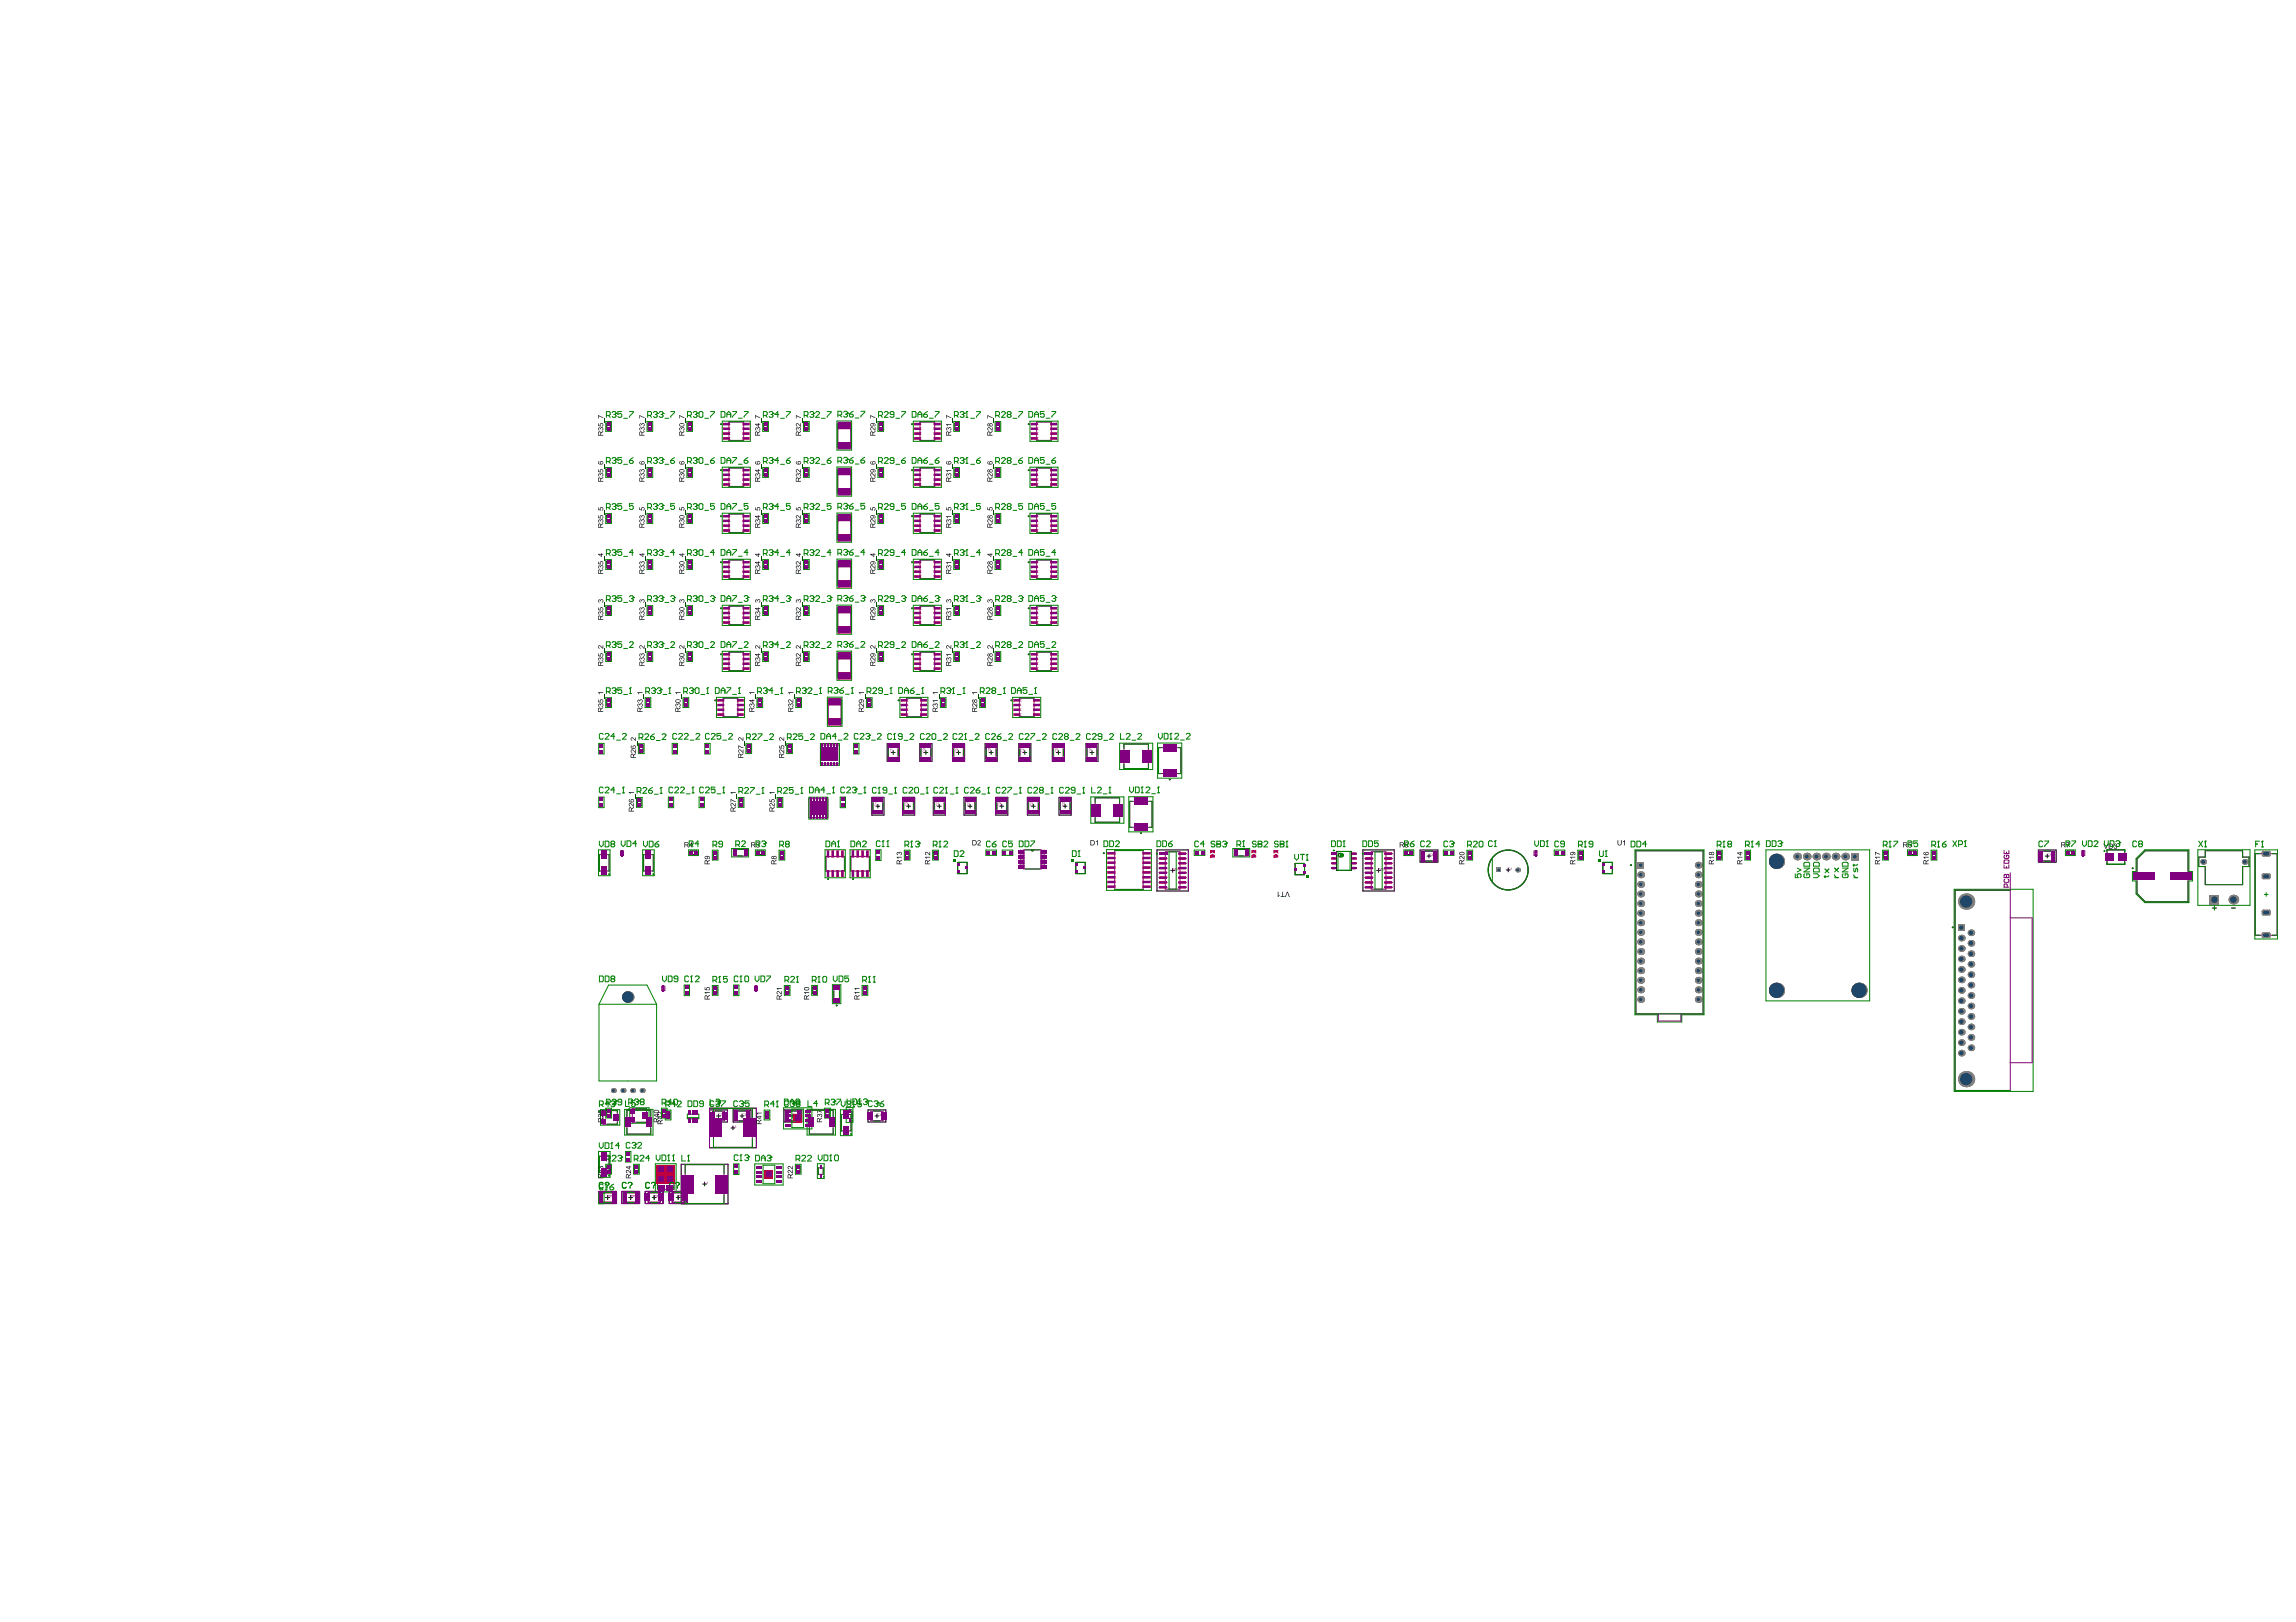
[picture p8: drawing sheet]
<svg xmlns="http://www.w3.org/2000/svg" width="297mm" height="210mm" viewBox="0 0 297 210" stroke-linecap="round" stroke-linejoin="round" font-family="sans-serif">
<circle cx="80.6" cy="141.1" r=".32" fill="#808080"/>
<circle cx="80.6" cy="141.1" r=".2" fill="#1f4769"/>
<circle cx="81.8" cy="141.1" r=".32" fill="#808080"/>
<circle cx="81.8" cy="141.1" r=".2" fill="#1f4769"/>
<path d="M193.6 112.3h.6v.6h-.6z" fill-rule="evenodd" fill="#808080"/>
<circle cx="193.9" cy="112.6" r=".18" fill="#1f4769"/>
<circle cx="290.4" cy="111.5" r=".37" fill="#808080"/>
<circle cx="290.4" cy="111.5" r=".24" fill="#1f4769"/>
<circle cx="212.3" cy="126.9" r=".44" fill="#808080"/>
<circle cx="212.3" cy="126.9" r=".22" fill="#1f4769"/>
<circle cx="212.3" cy="121.9" r=".44" fill="#808080"/>
<circle cx="212.3" cy="121.9" r=".22" fill="#1f4769"/>
<circle cx="212.3" cy="116.9" r=".44" fill="#808080"/>
<circle cx="212.3" cy="116.9" r=".22" fill="#1f4769"/>
<path d="M211.8 111.5h.9v.9h-.9z" fill-rule="evenodd" fill="#808080"/>
<circle cx="212.3" cy="112" r=".22" fill="#1f4769"/>
<circle cx="219.7" cy="126.9" r=".44" fill="#808080"/>
<circle cx="219.7" cy="126.9" r=".22" fill="#1f4769"/>
<circle cx="219.7" cy="121.9" r=".44" fill="#808080"/>
<circle cx="219.7" cy="121.9" r=".22" fill="#1f4769"/>
<circle cx="219.7" cy="116.9" r=".44" fill="#808080"/>
<circle cx="219.7" cy="116.9" r=".22" fill="#1f4769"/>
<circle cx="219.7" cy="112" r=".44" fill="#808080"/>
<circle cx="219.7" cy="112" r=".22" fill="#1f4769"/>
<circle cx="255" cy="128.8" r=".42" fill="#808080"/>
<circle cx="255" cy="128.8" r=".28" fill="#1f4769"/>
<circle cx="79.4" cy="141.1" r=".32" fill="#808080"/>
<circle cx="79.4" cy="141.1" r=".2" fill="#1f4769"/>
<circle cx="83.1" cy="141.1" r=".32" fill="#808080"/>
<circle cx="83.1" cy="141.1" r=".2" fill="#1f4769"/>
<circle cx="196.3" cy="112.6" r=".31" fill="#808080"/>
<circle cx="196.3" cy="112.6" r=".18" fill="#1f4769"/>
<circle cx="212.3" cy="129.3" r=".44" fill="#808080"/>
<circle cx="212.3" cy="129.3" r=".22" fill="#1f4769"/>
<circle cx="212.3" cy="128.1" r=".44" fill="#808080"/>
<circle cx="212.3" cy="128.1" r=".22" fill="#1f4769"/>
<circle cx="212.3" cy="125.6" r=".44" fill="#808080"/>
<circle cx="212.3" cy="125.6" r=".22" fill="#1f4769"/>
<circle cx="212.3" cy="124.4" r=".44" fill="#808080"/>
<circle cx="212.3" cy="124.4" r=".22" fill="#1f4769"/>
<circle cx="212.3" cy="123.1" r=".44" fill="#808080"/>
<circle cx="212.3" cy="123.1" r=".22" fill="#1f4769"/>
<circle cx="212.3" cy="119.4" r=".44" fill="#808080"/>
<circle cx="212.3" cy="119.4" r=".22" fill="#1f4769"/>
<circle cx="212.3" cy="118.2" r=".44" fill="#808080"/>
<circle cx="212.3" cy="118.2" r=".22" fill="#1f4769"/>
<circle cx="212.3" cy="115.7" r=".44" fill="#808080"/>
<circle cx="212.3" cy="115.7" r=".22" fill="#1f4769"/>
<circle cx="212.3" cy="114.4" r=".44" fill="#808080"/>
<circle cx="212.3" cy="114.4" r=".22" fill="#1f4769"/>
<circle cx="219.7" cy="129.3" r=".44" fill="#808080"/>
<circle cx="219.7" cy="129.3" r=".22" fill="#1f4769"/>
<circle cx="219.7" cy="125.6" r=".44" fill="#808080"/>
<circle cx="219.7" cy="125.6" r=".22" fill="#1f4769"/>
<circle cx="219.7" cy="128.1" r=".44" fill="#808080"/>
<circle cx="219.7" cy="128.1" r=".22" fill="#1f4769"/>
<circle cx="219.7" cy="123.1" r=".44" fill="#808080"/>
<circle cx="219.7" cy="123.1" r=".22" fill="#1f4769"/>
<circle cx="219.7" cy="124.4" r=".44" fill="#808080"/>
<circle cx="219.7" cy="124.4" r=".22" fill="#1f4769"/>
<circle cx="219.7" cy="118.2" r=".44" fill="#808080"/>
<circle cx="219.7" cy="118.2" r=".22" fill="#1f4769"/>
<circle cx="219.7" cy="119.4" r=".44" fill="#808080"/>
<circle cx="219.7" cy="119.4" r=".22" fill="#1f4769"/>
<circle cx="219.7" cy="114.4" r=".44" fill="#808080"/>
<circle cx="219.7" cy="114.4" r=".22" fill="#1f4769"/>
<circle cx="219.7" cy="115.7" r=".44" fill="#808080"/>
<circle cx="219.7" cy="115.7" r=".22" fill="#1f4769"/>
<circle cx="229.8" cy="111.5" r=".98" fill="#808080"/>
<circle cx="229.8" cy="111.5" r=".98" fill="#1f4769"/>
<circle cx="235" cy="110.8" r=".49" fill="#808080"/>
<circle cx="235" cy="110.8" r=".24" fill="#1f4769"/>
<circle cx="233.7" cy="110.8" r=".49" fill="#808080"/>
<circle cx="233.7" cy="110.8" r=".24" fill="#1f4769"/>
<path d="M239.5 110.4h.9v.9h-.9z" fill-rule="evenodd" fill="#808080"/>
<circle cx="240" cy="110.8" r=".24" fill="#1f4769"/>
<circle cx="238.7" cy="110.8" r=".49" fill="#808080"/>
<circle cx="238.7" cy="110.8" r=".24" fill="#1f4769"/>
<circle cx="237.5" cy="110.8" r=".49" fill="#808080"/>
<circle cx="237.5" cy="110.8" r=".24" fill="#1f4769"/>
<circle cx="254.4" cy="139.7" r="1.04" fill="#808080"/>
<circle cx="254.4" cy="139.7" r=".79" fill="#1f4769"/>
<circle cx="255" cy="134.3" r=".42" fill="#808080"/>
<circle cx="255" cy="134.3" r=".28" fill="#1f4769"/>
<circle cx="255" cy="135.6" r=".42" fill="#808080"/>
<circle cx="255" cy="135.6" r=".28" fill="#1f4769"/>
<circle cx="253.7" cy="133.6" r=".42" fill="#808080"/>
<circle cx="253.7" cy="133.6" r=".28" fill="#1f4769"/>
<circle cx="253.7" cy="134.9" r=".42" fill="#808080"/>
<circle cx="253.7" cy="134.9" r=".28" fill="#1f4769"/>
<circle cx="253.7" cy="136.3" r=".42" fill="#808080"/>
<circle cx="253.7" cy="136.3" r=".28" fill="#1f4769"/>
<circle cx="255" cy="130.2" r=".42" fill="#808080"/>
<circle cx="255" cy="130.2" r=".28" fill="#1f4769"/>
<circle cx="255" cy="131.5" r=".42" fill="#808080"/>
<circle cx="255" cy="131.5" r=".28" fill="#1f4769"/>
<circle cx="253.7" cy="129.5" r=".42" fill="#808080"/>
<circle cx="253.7" cy="129.5" r=".28" fill="#1f4769"/>
<circle cx="253.7" cy="130.9" r=".42" fill="#808080"/>
<circle cx="253.7" cy="130.9" r=".28" fill="#1f4769"/>
<circle cx="253.7" cy="132.2" r=".42" fill="#808080"/>
<circle cx="253.7" cy="132.2" r=".28" fill="#1f4769"/>
<circle cx="253.7" cy="125.5" r=".42" fill="#808080"/>
<circle cx="253.7" cy="125.5" r=".28" fill="#1f4769"/>
<circle cx="253.7" cy="126.8" r=".42" fill="#808080"/>
<circle cx="253.7" cy="126.8" r=".28" fill="#1f4769"/>
<circle cx="253.7" cy="128.2" r=".42" fill="#808080"/>
<circle cx="253.7" cy="128.2" r=".28" fill="#1f4769"/>
<circle cx="255" cy="126.1" r=".42" fill="#808080"/>
<circle cx="255" cy="126.1" r=".28" fill="#1f4769"/>
<circle cx="255" cy="127.5" r=".42" fill="#808080"/>
<circle cx="255" cy="127.5" r=".28" fill="#1f4769"/>
<circle cx="253.7" cy="121.4" r=".42" fill="#808080"/>
<circle cx="253.7" cy="121.4" r=".28" fill="#1f4769"/>
<circle cx="253.7" cy="122.7" r=".42" fill="#808080"/>
<circle cx="253.7" cy="122.7" r=".28" fill="#1f4769"/>
<circle cx="253.7" cy="124.1" r=".42" fill="#808080"/>
<circle cx="253.7" cy="124.1" r=".28" fill="#1f4769"/>
<circle cx="255" cy="122.1" r=".42" fill="#808080"/>
<circle cx="255" cy="122.1" r=".28" fill="#1f4769"/>
<circle cx="255" cy="123.4" r=".42" fill="#808080"/>
<circle cx="255" cy="123.4" r=".28" fill="#1f4769"/>
<path d="M253.3 119.6h.9v.9h-.9z" fill-rule="evenodd" fill="#808080"/>
<circle cx="253.7" cy="120" r=".28" fill="#1f4769"/>
<circle cx="285" cy="111.5" r=".37" fill="#808080"/>
<circle cx="285" cy="111.5" r=".24" fill="#1f4769"/>
<path d="M292.6 117.9l.2-.2h.8l.1 .2v.4l-.1 .2h-.8l-.2-.2z" fill-rule="evenodd" fill="#808080"/>
<g fill="#808080">
<path d="M292.8 118.3v.2zM292.6 118.3h.2v.2z"/>
<path d="M293.6 118.3h.1zM293.6 118.3h.1l-.1 .2z"/>
<path d="M293.6 117.7v.2zM293.6 117.7l.1 .2h-.1z"/>
<path d="M292.6 117.9h.2zM292.7 117.8l.1-.1v.2h-.2z"/>
</g>
<path d="M293 118.1h.4" fill="none" stroke="#1f4769" stroke-width=".49"/>
<path d="M292.6 113.2l.2-.2h.8l.1 .2v.4l-.1 .2h-.8l-.2-.2z" fill-rule="evenodd" fill="#808080"/>
<g fill="#808080">
<path d="M292.8 113.6v.2zM292.6 113.6h.2v.2z"/>
<path d="M293.6 113.6h.1zM293.6 113.6h.1l-.1 .2z"/>
<path d="M293.6 113v.2zM293.6 113l.1 .2h-.1z"/>
<path d="M292.6 113.2h.2zM292.7 113.1l.1-.1v.2h-.2z"/>
</g>
<path d="M293 113.4h.4" fill="none" stroke="#1f4769" stroke-width=".49"/>
<path d="M292.6 110.3l.2-.2h.8l.1 .2v.4l-.1 .1h-.8l-.2-.1z" fill-rule="evenodd" fill="#808080"/>
<g fill="#808080">
<path d="M292.8 110.7v.1zM292.6 110.7h.2v.1z"/>
<path d="M293.6 110.7h.1zM293.6 110.7h.1l-.1 .1z"/>
<path d="M293.6 110.1v.2zM293.6 110.1l.1 .2h-.1z"/>
<path d="M292.6 110.3h.2zM292.7 110.2l.1-.1v.2h-.2z"/>
</g>
<path d="M293 110.5h.4" fill="none" stroke="#1f4769" stroke-width=".49"/>
<circle cx="212.3" cy="120.7" r=".44" fill="#808080"/>
<circle cx="212.3" cy="120.7" r=".22" fill="#1f4769"/>
<circle cx="212.3" cy="113.2" r=".44" fill="#808080"/>
<circle cx="212.3" cy="113.2" r=".22" fill="#1f4769"/>
<circle cx="219.7" cy="120.7" r=".44" fill="#808080"/>
<circle cx="219.7" cy="120.7" r=".22" fill="#1f4769"/>
<circle cx="219.7" cy="113.2" r=".44" fill="#808080"/>
<circle cx="219.7" cy="113.2" r=".22" fill="#1f4769"/>
<circle cx="229.8" cy="128.2" r=".98" fill="#808080"/>
<circle cx="229.8" cy="128.2" r=".98" fill="#1f4769"/>
<circle cx="255" cy="132.9" r=".42" fill="#808080"/>
<circle cx="255" cy="132.9" r=".28" fill="#1f4769"/>
<circle cx="255" cy="120.7" r=".42" fill="#808080"/>
<circle cx="255" cy="120.7" r=".28" fill="#1f4769"/>
<circle cx="255" cy="124.8" r=".42" fill="#808080"/>
<circle cx="255" cy="124.8" r=".28" fill="#1f4769"/>
<circle cx="254.4" cy="116.7" r="1.04" fill="#808080"/>
<circle cx="254.4" cy="116.7" r=".79" fill="#1f4769"/>
<path d="M285.9 115.8h1.2v1.2h-1.2z" fill-rule="evenodd" fill="#808080"/>
<circle cx="286.5" cy="116.4" r=".42" fill="#1f4769"/>
<path d="M292.6 120.8l.2-.1h.8l.1 .1v.4l-.1 .2h-.8l-.2-.2z" fill-rule="evenodd" fill="#808080"/>
<g fill="#808080">
<path d="M292.8 121.2v.2zM292.6 121.2h.2v.2z"/>
<path d="M293.6 121.2h.1zM293.6 121.2h.1l-.1 .2z"/>
<path d="M293.6 120.7v.1zM293.6 120.7l.1 .1h-.1z"/>
<path d="M292.6 120.8h.2zM292.7 120.7h.1v.1h-.2z"/>
</g>
<path d="M293 121h.4" fill="none" stroke="#1f4769" stroke-width=".49"/>
<circle cx="236.2" cy="110.8" r=".49" fill="#808080"/>
<circle cx="236.2" cy="110.8" r=".24" fill="#1f4769"/>
<circle cx="232.5" cy="110.8" r=".49" fill="#808080"/>
<circle cx="232.5" cy="110.8" r=".24" fill="#1f4769"/>
<circle cx="81.2" cy="129" r=".73" fill="#808080"/>
<circle cx="81.2" cy="129" r=".73" fill="#1f4769"/>
<circle cx="240.5" cy="128.2" r=".98" fill="#808080"/>
<circle cx="240.5" cy="128.2" r=".98" fill="#1f4769"/>
<circle cx="288.9" cy="116.4" r=".62" fill="#808080"/>
<circle cx="288.9" cy="116.4" r=".42" fill="#1f4769"/>
<g fill="none" stroke="#000" stroke-width=".13">
<path d="M115.3 97.4h.5M115.6 97.1v.5M119.5 97.4h.5M119.8 97.1v.5M123.8 97.4h.5M124 97.1v.5M128 97.4h.5M128.2 97.1v.5M132.3 97.4h.5M132.6 97.1v.5M136.7 97.4h.5M136.9 97.1v.5"/>
<path d="M141 97.4h.5M141.3 97.1v.5M113.3 104.3h.5M113.6 104.1v.5M117.3 104.3h.5M117.6 104.1v.5M121.3 104.3h.5M121.5 104.1v.5M125.3 104.3h.4M125.5 104.1v.5M129.4 104.3h.4M129.6 104.1v.5"/>
<path d="M133.5 104.3h.4M133.7 104.1v.5M137.6 104.3h.4M137.8 104.1v.5M151.5 112.6h.5M151.7 112.4v.5M178.1 112.6h.5M178.4 112.4v.5M184.6 110.8h.5M184.9 110.5v.5M194.9 112.6h.5M195.1 112.3v.5"/>
<path d="M264.6 110.8h.5M264.9 110.5v.5M78.4 155h.5M78.6 154.7v.5M81.3 155h.5M81.6 154.7v.5M84.4 155h.5M84.6 154.7v.5M87.5 155h.5M87.7 154.7v.5M90.9 153.2h.5M91.2 153v.5"/>
<path d="M92.7 144.4h.5M93 144.2v.5M94.6 146h.5M94.8 145.7v.5M95.8 144.4h.4M96 144.2v.5M102.3 144.4h.5M102.6 144.2v.5M113.2 144.4h.5M113.5 144.2v.5"/>
</g>
<g fill="none" stroke="#008000" stroke-width=".13">
<path d="M93.4 54.5h3.7v2.6h-3.7zM108.3 54.5h1.9v3.8h-1.9zM118.2 54.5h3.6v2.6h-3.6zM133.2 54.5h3.7v2.6h-3.7zM93.4 60.5h3.7v2.6h-3.7zM93.4 66.4h3.7v2.6h-3.7zM93.4 72.4h3.7v2.6h-3.7zM93.4 78.3h3.7v2.6h-3.7zM108.3 60.4h1.9v3.8h-1.9zM108.3 66.4h1.9v3.8h-1.9zM108.3 72.4h1.9v3.7h-1.9zM108.3 78.3h1.9v3.8h-1.9z"/>
<path d="M118.2 60.5h3.6v2.6h-3.6zM118.2 66.4h3.6v2.6h-3.6zM118.2 72.4h3.6v2.6h-3.6zM118.2 78.3h3.6v2.6h-3.6zM133.2 60.5h3.7v2.6h-3.7zM133.2 66.4h3.7v2.6h-3.7zM133.2 72.4h3.7v2.6h-3.7zM133.2 78.3h3.7v2.6h-3.7zM92.7 90.2h3.6v2.7h-3.6zM93.4 84.3h3.7v2.6h-3.7zM107 90.2h1.9v3.8h-1.9zM108.3 84.3h1.9v3.7h-1.9z"/>
<path d="M114.8 96.2h1.5v2.3h-1.5zM116.4 90.2h3.6v2.7h-3.6zM118.2 84.3h3.6v2.6h-3.6zM119 96.2h1.6v2.3h-1.6zM123.2 96.2h1.6v2.3h-1.6zM127.4 96.2h1.6v2.3h-1.6zM131 90.2h3.6v2.7h-3.6zM131.8 96.2h1.6v2.3h-1.6zM133.2 84.3h3.7v2.6h-3.7zM136.1 96.2h1.6v2.3h-1.6zM140.5 96.2h1.6v2.3h-1.6zM144.8 96.2h4.3v3.4h-4.3z"/>
<path d="M149.8 96.2h3.1v4.5h-3.1zM77.4 110h1.5v3.3h-1.5zM83.1 110h1.5v3.3h-1.5zM94.7 109.8h2.1v1.1h-2.1zM106.7 110h2.7v3.6h-2.7zM110 110h2.6v3.6h-2.6zM112.8 103.2h1.6v2.3h-1.6zM116.8 103.2h1.5v2.3h-1.5zM120.7 103.2h1.6v2.3h-1.6zM124.7 103.2h1.6v2.3h-1.6zM128.8 103.2h1.6v2.3h-1.6zM132.9 103.2h1.6v2.3h-1.6z"/>
<path d="M137 103.2h1.6v2.3h-1.6zM141.1 103.1h4.3v3.4h-4.3zM143.2 109.9h5.8v5.3h-5.8zM146 103.1h3.2v4.6h-3.2zM149.7 110h4v5.3h-4zM159.5 109.8h2.2v1.1h-2.2zM176.3 110h4.1v5.3h-4.1zM183.7 110h2.3v1.6h-2.3zM211.5 110h9v21.3h-2.9v1h-3.2v-1h-2.9zM252.8 115.1h10.2v26.1h-10.2zM263.7 110h2.3v1.6h-2.3zM276.3 111.1l1.2-1.1h5.7v2.8h.5v1.2h-.5v2.8h-5.7l-1.2-1.1v-1.7h-.4v-1.2h.4z"/>
<path d="M284.3 110h6.8v7.2h-6.8zM291.7 110h2.9v11.5h-2.9zM292.9 115.7h.5M293.2 115.5v.5M107.7 127.4h1.1v2.5h-1.1zM77.4 149h1.5v3.4h-1.5zM77.5 154.2h2.3v1.6h-2.3zM77.7 143.6h2.5v2h-2.5zM80.4 154.2h2.3v1.6h-2.3zM80.8 143.6h3.7v3.3h-3.7zM81.5 143.4h2.5v2h-2.5zM83.5 154.2h2.3v1.6h-2.3z"/>
<path d="M84.8 150.6h2.7v3.6h-2.7zM86.6 154.2h2.3v1.6h-2.3zM88.1 150.7h6.1v5.1h-6.1zM91.8 143.4h6.1v5.1h-6.1zM91.8 143.6h2.3v1.6h-2.3zM94.9 143.6h2.3v1.6h-2.3zM97.6 150.6h3.7v2.8h-3.7zM101.4 143.4h3.6v2.7h-3.6zM101.4 143.6h2.3v1.6h-2.3zM104.4 143.6h3.7v3.3h-3.7zM105.7 150.6h.9v1.9h-.9zM108.7 143.6h1.5v3.4h-1.5z"/>
<path d="M109.5 143.3h.9v2h-.9zM112.3 143.6h2.3v1.6h-2.3z"/>
<circle cx="195.1" cy="112.6" r="2.62"/>
</g>
<g fill="#800080">
<path d="M80.4 110.7h.1v.1h-.1z"/>
<path d="M80.4 110h.1v.1h-.1z"/>
<path d="M85.7 128.2h.2v.1h-.2z"/>
<path d="M85.7 127.5h.2v.1h-.2z"/>
<path d="M97.7 128.2h.2v.1h-.2z"/>
<path d="M97.7 127.5h.2v.1h-.2z"/>
<path d="M198.6 110.7h.1v.1h-.1z"/>
<path d="M198.6 110h.1v.1h-.1z"/>
<path d="M269.4 110.7h.2v.1h-.2z"/>
<path d="M269.4 110h.2v.1h-.2z"/>
</g>
<g fill="none" stroke="#800080" stroke-width=".13">
<path d="M94.3 54.6h1.9v2.4h-1.9zM108.4 54.8h1.6v3.2h-1.6zM119 54.6h1.9v2.4h-1.9zM134.1 54.6h1.9v2.4h-1.9zM94.3 60.6h1.9v2.3h-1.9zM94.3 66.5h1.9v2.4h-1.9zM94.3 72.5h1.9v2.4h-1.9zM94.3 78.5h1.9v2.3h-1.9zM108.4 60.7h1.6v3.2h-1.6zM108.4 66.7h1.6v3.2h-1.6zM108.4 72.6h1.6v3.2h-1.6zM108.4 78.6h1.6v3.2h-1.6z"/>
<path d="M119 60.6h1.9v2.3h-1.9zM119 66.5h1.9v2.4h-1.9zM119 72.5h1.9v2.4h-1.9zM119 78.5h1.9v2.3h-1.9zM134.1 60.6h1.9v2.3h-1.9zM134.1 66.5h1.9v2.4h-1.9zM134.1 72.5h1.9v2.4h-1.9zM134.1 78.5h1.9v2.3h-1.9zM93.6 90.4h1.9v2.3h-1.9zM94.3 84.4h1.9v2.4h-1.9zM106.1 96.4h2.5v2.5h-2.5zM107.2 90.5h1.6v3.2h-1.6z"/>
<path d="M108.4 84.6h1.6v3.1h-1.6zM114.8 96.2h1.5v2.3h-1.5zM115 96.6h1.2v1.6h-1.2zM117.3 90.4h1.9v2.3h-1.9zM119 96.2h1.6v2.3h-1.6zM119 84.4h1.9v2.4h-1.9zM119.2 96.6h1.2v1.6h-1.2zM123.2 96.2h1.6v2.3h-1.6zM123.4 96.6h1.2v1.6h-1.2zM127.4 96.2h1.6v2.3h-1.6zM127.6 96.6h1.2v1.6h-1.2zM131.8 96.2h1.6v2.3h-1.6z"/>
<path d="M131.9 90.4h1.9v2.3h-1.9zM132 96.6h1.2v1.6h-1.2zM134.1 84.4h1.9v2.4h-1.9zM136.1 96.2h1.6v2.3h-1.6zM136.3 96.6h1.2v1.6h-1.2zM140.5 96.2h1.6v2.3h-1.6zM140.7 96.6h1.2v1.6h-1.2zM145.4 96.3h3.2v3.2h-3.2zM149.9 96.8h2.9v3.3h-2.9zM77.6 110.6h1.2v2.1h-1.2zM80.3 110.1h.4v.6h-.4zM80.4 110.3h.2"/>
<path d="M80.5 110.3l.1 .2h-.2zM83.3 110.6h1.2v2.1h-1.2zM95 109.9h1.5v.9h-1.5zM104.7 103.4h2.4v2.4h-2.4zM106.9 110.8h2.3v1.9h-2.3zM110.1 110.8h2.4v1.9h-2.4zM112.8 103.2h1.6v2.3h-1.6zM113 103.6h1.2v1.5h-1.2zM116.8 103.2h1.5v2.3h-1.5zM116.9 103.6h1.3v1.5h-1.3zM120.7 103.2h1.6v2.3h-1.6zM120.9 103.6h1.2v1.5h-1.2z"/>
<path d="M124.7 103.2h1.6v2.3h-1.6zM124.9 103.6h1.2v1.5h-1.2zM128.8 103.2h1.6v2.3h-1.6zM129 103.6h1.2v1.5h-1.2zM132.5 110h2.2v2.5h-2.2zM132.5 111.6h-.5v.2h.5M132.5 110h-.5v.2h.5M132.5 110.4h-.5v.1h.5M132.5 110.7h-.5v.1h.5M132.5 111h-.5v.1h.5M132.5 111.3h-.5v.2h.5M132.5 111.9h-.5v.2h.5"/>
<path d="M132.5 112.3h-.5v.1h.5M132.9 103.2h1.6v2.3h-1.6zM133.1 103.6h1.2v1.5h-1.2zM133.4 110l.2 .1 .1-.1M134.7 111.6h.5v.2h-.5M134.7 111.9h.5v.2h-.5M134.7 112.3h.5v.1h-.5M134.7 110.4h.5v.1h-.5M134.7 110.7h.5v.1h-.5M134.7 111h.5v.1h-.5M134.7 111.3h.5v.2h-.5M134.7 110h.5v.2h-.5"/>
<path d="M137 103.2h1.6v2.3h-1.6zM137.2 103.6h1.2v1.5h-1.2zM141.7 103.2h3.1v3.2h-3.1zM144.2 110.1h3.7v5h-3.7zM146.2 103.7h2.8v3.4h-2.8zM149.7 110h4v5.3h-4zM150.8 110.2h1.9v4.9h-1.9zM159.8 109.9h1.6v.9h-1.6zM176.3 110h4.1v5.3h-4.1zM177.4 110.2h1.9v4.9h-1.9zM183.7 110h2.3v1.6h-2.3zM184.1 110.2h1.6v1.2h-1.6z"/>
<path d="M198.5 110.1h.4v.6h-.4zM198.6 110.3h.2M198.7 110.3l.1 .2h-.2zM211.6 110.1h8.7v21.1h-8.7zM259.3 111.4l.1-.1h.4l.1 .1v.3h-.6zM259.3 110.1v.4h.6v-.4M259.3 111.9v.4h.6v-.4M259.4 110.7l-.1 .1v.2l.1 .1h.4l.1-.1v-.2l-.1-.1h-.2v.2M259.4 113.2l.2 .1 .2-.1 .1 .1v.3h-.6v-.3zM259.4 113.8l-.1 .1v.2l.1 .1h.4l.1-.1v-.2l-.1-.1M259.6 113.6h.1M259.6 110.3v.2"/>
<path d="M259.6 112.1v.2M259.6 113.3v.3M259.7 114.8v-.3l-.1-.1h-.2l-.1 .1v.3h.6M260.1 112.9v28.2h-7.2v-25.9h7.2M260.1 118.8h2.8v18.7h-2.8M263.7 110h2.3v1.6h-2.3zM264.1 110.2h1.5v1.2h-1.5zM269.3 110.1h.4v.6h-.4zM269.4 110.3h.2M269.5 110.3l.1 .2h-.2zM276.5 111.2l1-1.1h5.6v6.6h-5.6l-1-1.1zM284.5 110.9h.8v-.8h4.8v.8h.9v1.2h-.9v2.4h-4.8v-2.4h-.8z"/>
<path d="M286.2 117.5h.5M286.5 117.3v.5M288.7 117.5h.5M291.8 110.5h2.8v10.5h-2.8zM85.6 127.6h.4v.6h-.4zM85.7 127.8h.2M85.8 127.8l.1 .2h-.2zM97.6 127.6h.4v.6h-.4zM97.7 127.8h.2M97.8 127.8l.1 .2h-.2zM107.9 127.8h.7v1.7h-.7zM214.5 131.2v.9h3v-.9"/>
<path d="M77.5 154.2h2.3v1.6h-2.3zM77.6 149.6h1.2v2.1h-1.2zM77.8 154.4h1.6v1.2h-1.6zM78 143.7h1.9v1.8h-1.9zM80.4 154.2h2.3v1.6h-2.3zM80.8 154.4h1.6v1.2h-1.6zM81.1 143.7h3.1v3.1h-3.1zM81.8 143.5h1.9v1.7h-1.9zM83.5 154.2h2.3v1.6h-2.3zM83.9 154.4h1.5v1.2h-1.5zM85.1 150.9h2.1v3h-2.1zM86.6 154.2h2.3v1.6h-2.3z"/>
<path d="M87 154.4h1.5v1.2h-1.5zM88.1 150.7h6.1v5.1h-6.1zM88.6 150.7h5.1v5h-5.1zM91.8 143.4h6.1v5.1h-6.1zM91.8 143.6h2.3v1.6h-2.3zM92.2 143.8h1.5v1.2h-1.5zM92.3 143.5h5v5h-5zM94.9 143.6h2.3v1.6h-2.3zM95.2 143.8h1.6v1.2h-1.6zM101.4 143.6h2.3v1.6h-2.3zM101.8 143.8h1.6v1.2h-1.6zM104.7 143.7h3.1v3.1h-3.1z"/>
<path d="M105.9 151.1h.6v.9h-.6zM108.9 144.2h1.2v2.1h-1.2zM109.6 143.9h.6v.8h-.6zM112.3 143.6h2.3v1.6h-2.3zM112.7 143.8h1.5v1.2h-1.5z"/>
<circle cx="93.3" cy="54.9" r=".05"/>
<circle cx="118" cy="54.9" r=".05"/>
<circle cx="133.1" cy="54.9" r=".05"/>
<circle cx="93.3" cy="66.8" r=".05"/>
<circle cx="93.3" cy="78.7" r=".05"/>
<circle cx="93.3" cy="60.9" r=".05"/>
<circle cx="93.3" cy="72.8" r=".05"/>
<circle cx="118" cy="66.8" r=".05"/>
<circle cx="118" cy="78.7" r=".05"/>
<circle cx="118" cy="60.9" r=".05"/>
<circle cx="118" cy="72.8" r=".05"/>
<circle cx="133.1" cy="66.8" r=".05"/>
<circle cx="133.1" cy="78.7" r=".05"/>
<circle cx="133.1" cy="60.9" r=".05"/>
<circle cx="133.1" cy="72.8" r=".05"/>
<circle cx="92.5" cy="90.6" r=".05"/>
<circle cx="93.3" cy="84.7" r=".05"/>
<circle cx="116.2" cy="90.6" r=".05"/>
<circle cx="118" cy="84.7" r=".05"/>
<circle cx="130.8" cy="90.6" r=".05"/>
<circle cx="133.1" cy="84.7" r=".05"/>
<circle cx="107.1" cy="113.8" r=".05"/>
<circle cx="110.4" cy="113.8" r=".05"/>
<circle cx="142.8" cy="110.4" r=".05"/>
<circle cx="147.6" cy="107.8" r=".05"/>
<circle cx="151.3" cy="100.9" r=".05"/>
<circle cx="195.1" cy="112.6" r="2.57"/>
<circle cx="211" cy="112" r=".05"/>
<circle cx="275.9" cy="112.4" r=".05"/>
<circle cx="108.2" cy="130.1" r=".05"/>
<circle cx="252.6" cy="120" r=".05"/>
<circle cx="77.5" cy="143.8" r=".06"/>
<circle cx="81.3" cy="143.6" r=".06"/>
<circle cx="86.6" cy="154.5" r=".05"/>
</g>
<g fill="#800080">
<path d="M78.6 154.7h.2h.1h-.2l-.1 .1 .1 .1h.2l-.1 .1-.2-.1z"/>
<path d="M78.9 154.7h.2l-.1 .2 .1-.2h-.2z"/>
<path d="M81.6 154.7h.2h.1h-.2l-.1 .1 .1 .1h.2l-.1 .1-.2-.1z"/>
<path d="M81.9 154.7h.2l-.1 .2 .1-.2h-.2z"/>
<path d="M84.7 154.7h.2h-.1l-.1 .1v.1h.2v.1l-.2-.1z"/>
<path d="M85 154.7h.1v.2v-.2h-.2z"/>
<path d="M113.2 104.1h.1l-.1 .2h.2l.1-.1-.1-.1 .1 .2h-.3z"/>
<path d="M113.2 103.9h.3h-.3v.1z"/>
<path d="M113.5 103.3l.1 .3z"/>
<path d="M113.2 103.2h.3h-.3v.1z"/>
<path d="M117.2 104.1v.2h.2v-.2l.1 .2h-.3z"/>
<path d="M117.2 103.8l.2 .2 .1-.2v.2l-.3-.1v.1z"/>
<path d="M117.5 103.3l.1 .3z"/>
<path d="M117.1 103.2h.4h-.3v.1z"/>
<path d="M121.1 104.1h.1v.2h.1l.1-.2v.2h-.2z"/>
<path d="M121.1 103.8l.3 .2v-.2v.2l-.2-.1v.1z"/>
<path d="M121.1 103.6l.3 .1h-.2z"/>
<path d="M121.5 103.3v.3z"/>
<path d="M121.1 103.2h.3h-.2v.1z"/>
<path d="M125.1 104.1h.1l-.1 .2h.2l.1-.1-.1-.1 .1 .2h-.2z"/>
<path d="M125.1 103.8l.3 .2v-.2v.2l-.2-.1-.1 .1z"/>
<path d="M125.5 103.3v.3z"/>
<path d="M125.1 103.2h.3h-.2v.1z"/>
<path d="M129.2 104.1h.1l-.1 .2h.2l.1-.1-.1-.1 .1 .2h-.2z"/>
<path d="M129.2 103.8l.3 .2v-.2v.2l-.2-.1-.1 .1z"/>
<path d="M129.2 103.6l.3 .1-.3-.1v.2z"/>
<path d="M129.6 103.3v.3z"/>
<path d="M129.2 103.2h.3h-.2v.1z"/>
<path d="M133.3 104.1h.1l-.1 .2h.2l.1-.1-.1-.1 .1 .2h-.3z"/>
<path d="M133.3 103.8l.3 .2v-.2v.2l-.2-.1-.1 .1z"/>
<path d="M133.7 103.3v.3z"/>
<path d="M133.3 103.2h.3h-.2v.1z"/>
<path d="M137.4 104.1h.1l-.1 .2h.2l.1-.1-.1-.1 .1 .2h-.3z"/>
<path d="M137.4 103.8l.3 .2v-.2v.2l-.2-.1-.1 .1z"/>
<path d="M137.8 103.3v.3z"/>
<path d="M137.4 103.2h.3h-.2v.1z"/>
<path d="M184.9 110.5h.2v.1l-.1-.1-.1 .1 .1 .1h.1v.1l-.2-.1z"/>
<path d="M185.2 110.5h.2l-.2 .2 .2 .1h-.2l.1-.2v-.1l-.1 .1z"/>
<path d="M115.2 97.2v-.1v.2h.2v-.2l.1 .2-.3 .1z"/>
<path d="M115.2 96.9l.3 .1h-.3z"/>
<path d="M115.5 96.4l.1 .2z"/>
<path d="M115.2 96.2l.2 .1 .1-.2v.3l-.2-.2h-.1v.1z"/>
<path d="M119.4 97.2l.1-.1-.1 .2h.2v-.2l.1 .2-.3 .1z"/>
<path d="M119.4 96.9l.3 .1v-.1v.2l-.2-.2-.1 .2z"/>
<path d="M119.7 96.4l.1 .2z"/>
<path d="M119.4 96.2l.3 .1v-.2v.3l-.2-.2h-.1v.1z"/>
<path d="M132.2 97.2l.1-.1-.1 .2h.2v-.2l.1 .2-.3 .1z"/>
<path d="M132.2 96.9l.3 .1v-.1v.2l-.2-.2-.1 .2z"/>
<path d="M132.2 96.6l.3 .2-.3-.1v.1z"/>
<path d="M132.5 96.4l.1 .2z"/>
<path d="M132.2 96.2l.3 .1v-.2v.3l-.2-.2h-.1v.1z"/>
<path d="M140.9 97.2l.1-.1-.1 .2h.2v-.2l.1 .2-.3 .1z"/>
<path d="M140.9 96.9l.2 .1 .1-.1v.2l-.2-.2-.1 .2z"/>
<path d="M141.2 96.4l.1 .2z"/>
<path d="M140.9 96.2l.2 .1 .1-.2v.3l-.2-.2h-.1v.1z"/>
<path d="M87.8 154.7h.2h-.1l-.1 .1v.1h.2v.1l-.2-.1z"/>
<path d="M88.1 154.7h.1v.2v-.2h-.1z"/>
<path d="M94.8 145.7l.1 .2 .1 .1h-.2z"/>
<path d="M95.1 145.7h.1v.3l-.2-.1h.2l-.1-.1 .1-.1z"/>
<path d="M91.2 152.9v.3h.1h-.1z"/>
<path d="M91.4 153l.1-.1v.3v-.2z"/>
<path d="M96 144.1h.2l.1 .1-.2-.1-.1 .1 .1 .2 .2-.1-.1 .1h-.2z"/>
<path d="M96.3 144.1l.2 .1v.2h-.2h.2l-.1-.1v-.2z"/>
<path d="M96.6 144.1h.1l-.1 .1 .1 .1v.1h-.2l.2-.1h-.1z"/>
<path d="M102.6 144.1h.2v.1l-.1-.1-.1 .1 .1 .2 .2-.1-.1 .1h-.2z"/>
<path d="M102.9 144.1l.2 .1-.1 .2h-.1h.2l-.1-.1v-.2z"/>
<path d="M179 112.3h.2l-.2 .2h.2l-.1 .1h-.1h.1v-.1h-.1z"/>
<path d="M195.1 112.3h.3v.1l-.2-.1v.1v.1h.2l-.1 .1-.2-.1z"/>
<path d="M195.5 112.3h.1v.3l-.1-.3z"/>
<path d="M264.9 110.5h.2v.1l-.1-.1-.1 .1v.1h.2v.1l-.2-.1z"/>
<path d="M265.2 110.5h.2l-.1 .3v-.3z"/>
<path d="M123.6 97.2l.1-.1-.1 .2h.2l.1-.2v.2l-.2 .1z"/>
<path d="M123.6 96.9l.3 .1v-.1v.2l-.2-.2-.1 .2z"/>
<path d="M123.6 96.7h.3h-.2v.1z"/>
<path d="M124 96.4v.2z"/>
<path d="M123.6 96.2l.3 .1v-.2v.3l-.2-.2h-.1v.1z"/>
<path d="M127.8 97.2l.1-.1v.2h.1l.1-.2v.2l-.2 .1z"/>
<path d="M127.9 96.9l.2 .1v-.1v.2l-.2-.2v.2z"/>
<path d="M128.2 96.4v.2z"/>
<path d="M127.8 96.2l.3 .1v-.2v.3l-.2-.2v.1z"/>
<path d="M136.5 97.2l.1-.1v.2h.1l.1-.2v.2l-.2 .1z"/>
<path d="M136.6 96.9l.2 .1v-.1v.2l-.2-.2v.2z"/>
<path d="M136.9 96.4v.2z"/>
<path d="M136.5 96.2l.3 .1v-.2v.3l-.2-.2v.1z"/>
<path d="M93 144.1h.2v.1l-.1-.1-.1 .1v.2l.2-.1v.1h-.2z"/>
<path d="M93.3 144.1l.2 .1-.1 .2h-.1h.1l-.1-.1 .1-.2z"/>
<path d="M93.5 144.1h.2l-.1 .3 .1-.3z"/>
<path d="M113.5 144.1h.2v.1l-.1-.1-.1 .1v.2l.2-.1v.1h-.2z"/>
<path d="M113.8 144.1l.1 .1v.2h-.1h.1l-.1-.1 .1-.2z"/>
<path d="M113.2 103.7a.07 .07 0 0 0 .1 0 .07 .07 0 0 0-.1 0zM113.2 103.6h.2l.1 .1-.1 .1 .1-.1-.2-.1 .1 .2h-.2z"/>
<path d="M117.2 103.6v.1h.2v-.1zM117.1 103.7a.15 .15 0 0 1 .3 0 .15 .15 0 0 1-.3 0z"/>
<path d="M125.1 103.6h.1l-.1 .1h.2l-.1-.1h.1l.1 .1-.2 .1zM125.2 103.7a.1 .1 0 0 0 .2 0 .1 .1 0 0 0-.2 0z"/>
<path d="M133.3 103.7a.05 .05 0 0 0 .1 0 .05 .05 0 0 0-.1 0zM133.4 103.7a.1 .1 0 0 0 .2 0 .1 .1 0 0 0-.2 0zM133.3 103.6h.2l.1 .1-.3 .1z"/>
<path d="M137.4 103.7a.1 .1 0 0 0 .2 0 .1 .1 0 0 0-.2 0zM137.4 103.6h.2l.1 .1-.1 .1 .1-.1-.1-.1v.1l-.1 .1z"/>
<path d="M115.2 96.7a.07 .07 0 0 0 .1 0 .07 .07 0 0 0-.1 0zM115.2 96.7l.2-.1 .1 .2h-.1v-.1h-.1v.1h-.1z"/>
<path d="M119.4 96.7l.1 .1h.2l-.1-.1zM119.4 96.7a.15 .15 0 0 1 .3 0 .15 .15 0 0 1-.3 0z"/>
<path d="M140.9 96.7a.07 .07 0 0 0 .1 0 .07 .07 0 0 0-.1 0zM140.9 96.7l.2-.1 .1 .2h-.1v-.1h-.1l.1 .1h-.2z"/>
<path d="M103.2 144.2a.05 .05 0 0 0 .1 0 .05 .05 0 0 0-.1 0zM103.2 144.3a.06 .06 0 0 0 .1 0 .06 .06 0 0 0-.1 0zM103.2 144.1l.1 .1v.2h-.2z"/>
<path d="M151.7 112.4v.2h.2v-.2zM151.7 112.3l.2 .1v.2h-.2z"/>
<path d="M152.1 112.4v.2h.1v-.2zM152 112.3l.3 .1-.1 .2h-.2z"/>
<path d="M152.4 112.4h.1h-.1l.1 .1v.1h-.2zM152.3 112.5a.1 .1 0 0 0 .2 0 .1 .1 0 0 0-.2 0z"/>
<path d="M178.4 112.4v.2h.1v-.2zM178.4 112.3l.2 .1v.2h-.2z"/>
<path d="M178.7 112.4v.2h.1l.1-.2zM178.7 112.3l.2 .1v.2h-.2z"/>
<path d="M127.8 96.7l.1-.1v.1v.1l.1-.2 .1 .1-.2 .1zM128 96.7a.07 .07 0 0 0 .1 0 .07 .07 0 0 0-.1 0z"/>
<path d="M136.6 96.7a.05 .05 0 0 0 .1 0 .05 .05 0 0 0-.1 0zM136.7 96.7a.06 .06 0 0 0 .1 0 .06 .06 0 0 0-.1 0zM136.5 96.7l.3-.1v.2h-.2z"/>
<path d="M114 144.1l.2 .1h-.2h.2v.2h-.2zM114 144.3a.1 .1 0 0 0 .2 0 .1 .1 0 0 0-.2 0z"/>
</g>
<g fill="none" stroke="#000" stroke-width=".13">
<path d="M78.5 54.8h.5v.8h-.5zM83.8 54.8h.5v.8h-.5zM89 54.8h.5v.8h-.5zM98.8 54.8h.5v.8h-.5zM104.1 54.8h.5v.8h-.5zM113.7 54.8h.5v.8h-.5zM123.5 54.8h.5v.8h-.5zM128.9 54.8h.4v.8h-.4zM78.5 78.6h.5v.8h-.5zM78.5 72.6h.5v.9h-.5zM78.5 66.7h.5v.8h-.5zM78.5 60.7h.5v.9h-.5z"/>
<path d="M83.8 78.6h.5v.8h-.5zM83.8 72.6h.5v.9h-.5zM83.8 66.7h.5v.8h-.5zM83.8 60.7h.5v.9h-.5zM89 78.6h.5v.8h-.5zM89 72.6h.5v.9h-.5zM89 66.7h.5v.8h-.5zM89 60.7h.5v.9h-.5zM98.8 78.6h.5v.8h-.5zM98.8 72.6h.5v.9h-.5zM98.8 66.7h.5v.8h-.5zM98.8 60.7h.5v.9h-.5z"/>
<path d="M104.1 78.6h.5v.8h-.5zM104.1 72.6h.5v.9h-.5zM104.1 66.7h.5v.8h-.5zM104.1 60.7h.5v.9h-.5zM113.7 78.6h.5v.8h-.5zM113.7 72.6h.5v.9h-.5zM113.7 66.7h.5v.8h-.5zM113.7 60.7h.5v.9h-.5zM123.5 78.6h.5v.8h-.5zM123.5 72.6h.5v.9h-.5zM123.5 66.7h.5v.8h-.5zM123.5 60.7h.5v.9h-.5z"/>
<path d="M128.9 78.6h.4v.8h-.4zM128.9 72.6h.4v.9h-.4zM128.9 66.7h.4v.8h-.4zM128.9 60.7h.4v.9h-.4zM78.5 90.5h.5v.8h-.5zM78.5 84.6h.5v.8h-.5zM82.7 96.5h.5v.8h-.5zM83.6 90.5h.5v.8h-.5zM83.8 84.6h.5v.8h-.5zM88.5 90.5h.5v.8h-.5zM89 84.6h.5v.8h-.5zM96.6 96.5h.5v.8h-.5z"/>
<path d="M98.1 90.5h.4v.8h-.4zM98.8 84.6h.5v.8h-.5zM101.9 96.5h.5v.8h-.5zM103.1 90.5h.5v.8h-.5zM104.1 84.6h.5v.8h-.5zM112.2 90.5h.5v.8h-.5zM113.7 84.6h.5v.8h-.5zM121.8 90.5h.5v.8h-.5zM123.5 84.6h.5v.8h-.5zM126.9 90.5h.4v.8h-.4zM128.9 84.6h.4v.8h-.4zM82.5 103.4h.4v.9h-.4z"/>
<path d="M89.3 110.1h.8v.5h-.8zM92.3 110.2h.5v.9h-.5zM95.6 103.4h.5v.9h-.5zM97.9 110.1h.9v.5h-.9zM100.7 103.4h.4v.9h-.4zM100.9 110.2h.5v.9h-.5zM117.1 110.2h.5v.9h-.5zM120.8 110.2h.5v.9h-.5zM123.9 111.6h1.2v1.5h-1.2zM139.2 111.6h1.2v1.5h-1.2zM167.6 111.7h1.2v1.5h-1.2zM172.9 110.2h2v2.4h-2z"/>
<path d="M181.8 110.1h.9v.5h-.9zM189.9 110.2h.5v.9h-.5zM204.3 110.2h.4v.9h-.4zM207.4 111.6h1.2v1.5h-1.2zM222.2 110.2h.5v.9h-.5zM225.9 110.2h.4v.9h-.4zM243.7 110.2h.5v.9h-.5zM247 110.1h.8v.5h-.8zM250 110.2h.4v.9h-.4zM267.4 110.1h.9v.5h-.9zM272.6 110h2.3v1.8h-2.3zM92.3 127.7h.5v.9h-.5z"/>
<path d="M101.6 127.7h.5v.9h-.5zM105.1 127.7h.5v.9h-.5zM111.7 127.7h.4v.9h-.4zM78.5 150.9h.5v.8h-.5zM78.5 143.6h.5v.9h-.5zM82.1 150.9h.5v.8h-.5zM85.7 143.6h.5v.9h-.5zM86.2 143.9h.5v.8h-.5zM99 143.9h.5v.8h-.5zM103 150.9h.5v.8h-.5zM106.8 143.6h.5v.9h-.5z"/>
<circle cx="173.4" cy="110.7" r=".24"/>
</g>
<g fill="#000">
<path d="M77.4 55.4l.2-.1 .1 .1 .2-.1 .2 .3-.2 .1 .1-.2-.1-.1h-.1l-.1 .2-.2-.2-.1 .2 .1 .1-.1-.1zM77.4 53.7l.6 .3v.1l-.5-.3v.4h-.1zM77.4 54.8h.1v.2l.1 .1 .1-.3h.3v.3l-.1 .1 .1-.2-.2-.2-.1 .2v.2l-.3-.1zM78.2 54.2v.5zM82.7 55.4l.2-.1 .1 .1 .2-.1 .2 .3-.2 .1 .1-.2v-.1h-.2v.2l-.2-.2-.1 .2 .1 .1-.2-.1zM82.7 54.9l.2-.1 .1 .1 .2-.1 .2 .2-.2 .2 .1-.2v-.1h-.2v.1l-.2-.1h-.1l.1 .2-.1 .1-.1-.2zM82.7 53.7l.7 .3v.1l-.6-.3v.4h-.1zM83.5 54.2l.1 .5zM87.9 55.4l.2-.1 .1 .1 .2-.1 .1 .3-.1 .1 .1-.2-.1-.1h-.1l-.1 .2-.2-.2-.1 .2 .1 .1-.1-.1zM87.9 53.7l.6 .3v.1l-.5-.3v.4h-.1zM88.7 54.2v.5zM97.7 55.4l.2-.1 .1 .1 .2-.1 .2 .3-.2 .1 .1-.2-.1-.1h-.1l-.1 .2-.2-.2v.2l.1 .1-.2-.1z"/>
<path d="M97.7 53.7l.6 .3v.1l-.5-.3v.4h-.1zM98.5 54.2v.5zM103 55.4l.1-.1 .2 .1 .2-.1 .1 .3-.1 .1 .1-.2-.1-.1h-.1l-.1 .2-.2-.2-.1 .2 .1 .1-.1-.1zM103 54.8h.2l.4 .3v-.3v.4l-.4-.3h-.2l.2 .2-.1 .1-.1-.2zM103 53.7l.6 .3v.1l-.6-.3v.4zM103.8 54.2v.5zM112.6 55.3h.3l.3 .3v-.3h.1v.4l-.5-.3h-.1l.1 .2-.1 .1-.1-.2zM112.6 53.7l.7 .3v.1l-.6-.3v.4h-.1zM113.4 54.2v.5zM122.4 55.4l.2-.1 .1 .1 .2-.1 .2 .3-.2 .1 .1-.2v-.1h-.2v.2l-.3-.2v.2l.1 .1-.2-.1zM122.4 53.7l.7 .3v.1l-.6-.3v.4h-.1zM122.4 54.9h.7v.1h-.6l.1 .1z"/>
<path d="M123.2 54.2l.1 .5zM127.8 55.3h.2l.3 .3v-.3h.1v.4l-.5-.3h-.1l.1 .2v.1l-.2-.2zM127.7 53.7l.7 .3v.1l-.6-.3v.4h-.1zM128.5 54.2l.1 .5zM77.4 79.2l.2-.1 .1 .1 .2-.1 .2 .3-.2 .1 .1-.1-.1-.2h-.1l-.1 .2-.2-.2-.1 .2 .1 .1-.1-.1zM77.4 77.6h.2l.1 .1 .2-.1 .2 .2-.2 .2 .1-.2-.1-.1-.1-.1-.1 .2-.2-.1h-.1l.2 .2-.1 .1-.1-.2zM77.4 67.3l.2-.1 .1 .1 .2-.1 .2 .3-.2 .1 .1-.2-.1-.1h-.1l-.1 .2-.2-.2-.1 .2 .1 .1-.1-.1zM77.4 73.3l.2-.1 .1 .1 .2-.1 .2 .2-.2 .2 .1-.2-.1-.1h-.1l-.1 .1-.2-.1-.1 .1 .1 .2-.1-.1zM77.4 61.3h.2l.1 .1 .2-.2 .2 .3-.2 .2 .1-.2-.1-.1-.1-.1-.1 .2-.2-.1-.1 .1 .1 .2-.1-.1zM77.4 78.6h.1v.3h.1l.1-.3h.3v.3l-.1 .1 .1-.2-.2-.1-.1 .1v.2h-.3zM77.4 66.7h.1v.3h.1l.1-.3h.3v.3l-.1 .1 .1-.2-.2-.1-.1 .1v.2l-.3-.1zM77.4 65.7h.1v.2l.1 .1 .1-.3h.3v.3l-.1 .1 .1-.3-.2-.1-.1 .1v.3l-.3-.1z"/>
<path d="M77.4 72.7h.1v.2l.1 .1 .1-.3h.3v.3l-.1 .1 .1-.3-.2-.1-.1 .1v.3l-.3-.1zM77.4 60.7h.1v.3h.1l.1-.2 .3-.1v.3l-.1 .2 .1-.3-.2-.1-.1 .1v.2h-.3zM78.2 78v.6zM78.2 66.1v.5zM78.2 72.1v.5zM78.2 60.1v.6zM82.7 79.2l.2-.1 .1 .1 .2-.1 .2 .3-.2 .1 .1-.1v-.2h-.2v.2l-.2-.2-.1 .2 .1 .1-.2-.1zM82.7 78.7l.2-.1 .1 .1 .2-.1 .2 .3-.2 .1 .1-.2v-.1h-.2v.2l-.2-.2-.1 .1 .1 .1-.1 .1-.1-.1zM82.7 77.6h.2l.1 .1 .2-.1 .2 .2-.2 .2 .1-.2v-.1l-.2-.1v.2l-.2-.1h-.1l.1 .2-.1 .1-.1-.2zM82.7 67.3l.2-.1 .1 .1 .2-.1 .2 .3-.2 .1 .1-.2v-.1h-.2v.2l-.2-.2-.1 .2 .1 .1-.2-.1zM82.7 66.8l.2-.1 .1 .1 .2-.1 .2 .3-.2 .1 .1-.2v-.1h-.2v.2l-.2-.2-.1 .1 .1 .1-.1 .1-.1-.1zM82.7 73.3l.2-.1 .1 .1 .2-.1 .2 .2-.2 .2 .1-.2v-.1h-.2v.1l-.2-.1-.1 .1 .1 .2-.2-.1z"/>
<path d="M82.7 72.7h.2l.1 .1 .2-.2 .2 .3-.2 .2 .1-.2v-.2h-.2v.2l-.2-.2-.1 .1 .1 .2-.1 .1-.1-.2zM82.7 61.4l.2-.1 .1 .1 .2-.2 .2 .3-.2 .2 .1-.2v-.1l-.2-.1v.2l-.2-.1-.1 .1 .1 .2-.2-.1zM82.7 60.8l.2-.1 .1 .1 .2-.1 .2 .3-.2 .2 .1-.2v-.2h-.2v.2l-.2-.2-.1 .1 .1 .2h-.1l-.1-.1zM82.7 65.7h.1v.2l.2 .1v-.3h.3l.1 .3-.2 .1 .1-.3-.2-.1-.1 .1 .1 .3-.4-.1zM83.5 78l.1 .6zM83.5 66.1l.1 .5zM83.5 72.1l.1 .5zM83.5 60.1l.1 .6zM87.9 79.2l.2-.1 .1 .1 .2-.1 .1 .3-.1 .1 .1-.1-.1-.2h-.1l-.1 .2-.2-.2-.1 .2 .1 .1-.1-.1zM87.9 77.6h.2l.1 .1 .2-.1 .1 .2-.1 .2 .1-.2-.1-.1-.1-.1-.1 .2-.2-.1h-.1l.2 .2-.1 .1-.1-.2zM87.9 67.3l.2-.1 .1 .1 .2-.1 .1 .3-.1 .1 .1-.2-.1-.1h-.1l-.1 .2-.2-.2-.1 .2 .1 .1-.1-.1zM87.9 73.3l.2-.1 .1 .1 .2-.1 .1 .2-.1 .2 .1-.2-.1-.1h-.1l-.1 .1-.2-.1-.1 .1 .1 .2-.1-.1z"/>
<path d="M87.9 61.3h.2l.1 .1 .2-.2 .1 .3-.1 .2 .1-.2-.1-.1-.1-.1-.1 .2-.2-.1-.1 .1 .1 .2-.1-.1zM87.9 65.7h.1v.2l.1 .1 .1-.3h.2l.1 .3-.1 .1 .1-.3-.2-.1-.1 .1v.3l-.3-.1zM88.7 78v.6zM88.7 66.1v.5zM88.7 72.1v.5zM88.7 60.1v.6zM97.7 79.2l.2-.1 .1 .1 .2-.1 .2 .3-.2 .1 .1-.1-.1-.2h-.1l-.1 .2-.2-.2v.2l.1 .1-.2-.1zM97.7 77.7l.2-.1 .1 .1 .2-.1 .2 .2-.2 .2 .1-.2-.1-.1-.1-.1-.1 .2-.2-.1 .1 .2-.1 .1-.1-.2zM97.7 67.3l.2-.1 .1 .1 .2-.1 .2 .3-.2 .1 .1-.2-.1-.1h-.1l-.1 .2-.2-.2v.2l.1 .1-.2-.1zM97.7 73.3l.2-.1 .1 .1 .2-.1 .2 .2-.2 .2 .1-.2-.1-.1h-.1l-.1 .1-.2-.1v.1l.1 .2-.2-.1zM97.7 61.4l.2-.1 .1 .1 .2-.2 .2 .3-.2 .2 .1-.2-.1-.1-.1-.1-.1 .2-.2-.1v.1l.1 .2-.2-.1zM97.7 65.7h.1v.2l.2 .1v-.3h.3v.3l-.1 .1 .1-.3-.2-.1-.1 .1v.3l-.3-.1z"/>
<path d="M98.5 78v.6zM98.5 66.1v.5zM98.5 72.1v.5zM98.5 60.1v.6zM103 79.2l.1-.1 .2 .1 .2-.1 .1 .3-.1 .1 .1-.1-.1-.2h-.1l-.1 .2-.2-.2-.1 .2 .1 .1-.1-.1zM103 78.7l.2-.1 .4 .3v-.3v.4l-.4-.3-.2 .1 .2 .1-.1 .1-.1-.1zM103 77.6h.2l.1 .1 .2-.1 .1 .2-.1 .2 .1-.2-.1-.1-.1-.1-.1 .2-.2-.1h-.1l.1 .2v.1l-.1-.2zM103 67.3l.1-.1 .2 .1 .2-.1 .1 .3-.1 .1 .1-.2-.1-.1h-.1l-.1 .2-.2-.2-.1 .2 .1 .1-.1-.1zM103 66.7h.2l.4 .3v-.3v.4l-.4-.3h-.2l.2 .2-.1 .1-.1-.2zM103 73.3l.1-.1 .2 .1 .2-.1 .1 .2-.1 .2 .1-.2-.1-.1h-.1l-.1 .1-.2-.1-.1 .1 .1 .2-.1-.1zM103 72.7h.2l.4 .3v-.4v.5l-.4-.4-.2 .1 .2 .2-.1 .1-.1-.2zM103 61.3h.1l.2 .1 .2-.2 .1 .3-.1 .2 .1-.2-.1-.1-.1-.1-.1 .2-.2-.1-.1 .1 .1 .2-.1-.1z"/>
<path d="M103 60.8l.2-.1 .4 .4v-.4v.5l-.4-.4-.2 .1 .2 .2h-.1l-.1-.1zM103 65.7v.2l.2 .1 .1-.3h.2l.1 .3-.1 .1 .1-.3-.2-.1-.1 .1v.3l-.3-.1zM103.8 78v.6zM103.8 66.1v.5zM103.8 72.1v.5zM103.8 60.1v.6zM112.6 79.2l.3-.1 .3 .3v-.3h.1v.5l-.5-.4-.1 .1 .1 .2h-.1l-.1-.1zM112.6 77.6h.2l.1 .1 .2-.1 .2 .2-.2 .2 .1-.2v-.1l-.2-.1-.1 .2-.2-.1 .1 .2-.1 .1-.1-.2zM112.6 67.3l.3-.1 .3 .3v-.3h.1v.4l-.5-.3-.1 .1 .1 .1-.1 .1-.1-.1zM112.6 73.2h.3l.3 .3v-.3h.1v.4l-.5-.4-.1 .1 .1 .2-.1 .1-.1-.2zM112.6 61.3h.3l.3 .3v-.4h.1v.5l-.5-.4-.1 .1 .1 .2-.1 .1-.1-.2zM112.6 65.7h.1v.2l.2 .1v-.3h.3l.1 .3-.2 .1 .1-.3-.2-.1-.1 .1v.3l-.3-.1z"/>
<path d="M113.4 78v.6zM113.4 66.1v.5zM113.4 72.1v.5zM113.4 60.1v.6zM122.4 79.2l.2-.1 .1 .1 .2-.1 .2 .3-.2 .1 .1-.1v-.2h-.2v.2l-.3-.2v.2l.1 .1-.2-.1zM122.4 77.6h.2l.1 .1 .2-.1 .2 .2-.2 .2 .1-.2v-.1l-.2-.1v.2l-.3-.1 .1 .2-.1 .1-.1-.2zM122.4 67.3l.2-.1 .1 .1 .2-.1 .2 .3-.2 .1 .1-.2v-.1h-.2v.2l-.3-.2v.2l.1 .1-.2-.1zM122.4 73.3l.2-.1 .1 .1 .2-.1 .2 .2-.2 .2 .1-.2v-.1h-.2v.1l-.3-.1v.1l.1 .2-.2-.1zM122.4 61.4l.2-.1 .1 .1 .2-.2 .2 .3-.2 .2 .1-.2v-.1l-.2-.1v.2l-.3-.1v.1l.1 .2-.2-.1zM122.4 65.7h.1v.2l.2 .1v-.3h.3l.1 .3-.2 .1 .1-.3-.2-.1-.1 .1 .1 .3-.4-.1zM122.4 78.7h.7v.1h-.6l.1 .2zM122.4 66.8h.7v.1h-.6l.1 .1v.1z"/>
<path d="M122.4 72.8h.7h-.6l.1 .2zM122.4 60.8h.7v.1h-.6l.1 .2zM123.2 78l.1 .6zM123.2 66.1l.1 .5zM123.2 72.1l.1 .5zM123.2 60.1l.1 .6zM127.8 79.2l.2-.1 .3 .3v-.3h.1v.5l-.5-.4-.1 .1 .1 .2-.2-.1zM127.8 77.6h.1l.1 .1 .3-.1 .1 .2-.2 .2 .2-.2-.1-.1-.2-.1v.2l-.2-.1h-.1l.1 .2v.1l-.2-.2zM127.8 67.3l.2-.1 .3 .3v-.3h.1v.4l-.5-.3-.1 .1 .1 .1v.1l-.2-.1zM127.8 73.2h.2l.3 .3v-.3h.1v.4l-.5-.4-.1 .1 .1 .2v.1l-.2-.2zM127.8 61.3h.2l.3 .3v-.4h.1v.5l-.5-.4-.1 .1 .1 .2v.1l-.2-.2zM127.7 65.7h.1v.2l.2 .1v-.3h.3l.1 .3-.2 .1 .2-.3-.2-.1-.2 .1 .1 .3-.4-.1z"/>
<path d="M128.5 78l.1 .6zM128.5 66.1l.1 .5zM128.5 72.1l.1 .5zM128.5 60.1l.1 .6zM77.4 91.1h.2l.1 .1 .2-.2 .2 .3-.2 .2 .1-.2-.1-.2h-.1l-.1 .2-.2-.2-.1 .2 .1 .2-.1-.1zM77.4 85.2l.2-.1 .1 .1 .2-.1 .2 .3-.2 .1 .1-.2-.1-.1h-.1l-.1 .1-.2-.1-.1 .1 .1 .2-.1-.1zM77.4 83.6l.3-.1 .3 .3v-.3v.5l-.4-.4-.2 .1 .2 .2h-.1l-.1-.1zM77.4 90.5h.1v.3h.1l.1-.3h.3v.3l-.1 .1 .1-.2-.2-.1-.1 .1v.2h-.3zM77.4 84.6h.1v.2l.1 .1 .1-.3h.3v.3l-.1 .1 .1-.3-.2-.1-.1 .2v.2l-.3-.1zM77.4 89.6h.6v.1h-.5l.1 .1h-.1zM78.2 89.9v.6zM78.2 84v.5z"/>
<path d="M81.6 97h.3l.3 .3v-.3h.1v.4l-.5-.3h-.1l.1 .2-.1 .1-.1-.2zM81.6 95.5l.3-.1 .3 .4v-.4h.1v.5l-.5-.4-.1 .1 .1 .3-.1-.1-.1-.1zM82.4 95.9v.5zM82.5 91.1h.1l.2 .1 .2-.2 .1 .3-.1 .2 .1-.2-.1-.2h-.1l-.1 .2-.2-.2-.1 .2 .1 .2-.1-.1zM82.5 90.6l.1-.1 .2 .1 .2-.1 .1 .3-.1 .1 .1-.1-.1-.2h-.1l-.1 .2-.2-.2-.1 .1 .1 .2-.1-.1zM82.7 85.2l.2-.1 .1 .1 .2-.1 .2 .3-.2 .1 .1-.2v-.1h-.2v.1l-.2-.1-.1 .1 .1 .2-.2-.1zM82.7 84.7l.2-.1 .1 .1 .2-.2 .2 .3-.2 .2 .1-.2v-.1l-.2-.1v.2l-.2-.1h-.1l.1 .2-.1 .1-.1-.2zM82.8 83.6l.2-.1 .3 .3v-.3h.1v.5l-.5-.4-.1 .1 .1 .2h-.1l-.1-.1zM82.5 89.6h.6v.1h-.5l.1 .1h-.1zM83.3 89.9v.6zM83.5 84l.1 .5zM87.4 91.1h.2l.1 .1 .2-.2 .2 .3-.2 .2 .1-.2-.1-.2h-.1l-.1 .2-.2-.2-.1 .2 .1 .2-.1-.1z"/>
<path d="M87.9 85.2l.2-.1 .1 .1 .2-.1 .1 .3-.1 .1 .1-.2-.1-.1h-.1l-.1 .1-.2-.1-.1 .1 .1 .2-.1-.1zM87.9 83.6l.3-.1 .3 .3v-.3v.5l-.4-.4-.2 .1 .2 .2h-.1l-.1-.1zM87.4 89.6h.6v.1h-.5l.1 .1h-.1zM88.2 89.9v.6zM88.7 84v.5zM95.6 97h.2l.3 .3v-.3h.1v.4l-.5-.3h-.1l.1 .2-.1 .1-.1-.2zM95.6 95.5l.2-.1 .3 .4v-.4h.1v.5l-.5-.4-.1 .1 .1 .3-.1-.1-.1-.1zM95.5 96.5l.7 .2v.1l-.6-.2v.3h-.1zM96.3 95.9l.1 .5zM97 91.1h.1l.1 .1 .3-.2 .1 .3-.2 .2 .2-.2-.1-.2h-.2v.2l-.2-.2-.1 .2 .1 .2-.1-.1zM96.9 89.6h.7v.1h-.5l.1 .1h-.1zM97.7 85.2l.2-.1 .1 .1 .2-.1 .2 .3-.2 .1 .1-.2-.1-.1h-.1l-.1 .1-.2-.1v.1l.1 .2-.2-.1z"/>
<path d="M97.7 83.6l.3-.1 .3 .3v-.3v.5l-.4-.4-.1 .1 .1 .2h-.1l-.1-.1zM97.7 89.9l.1 .6zM98.5 84v.5zM100.8 97h.3l.3 .3v-.3h.1v.4l-.5-.3h-.1l.1 .2-.1 .1-.1-.2zM100.8 95.5l.3-.1 .3 .4v-.4h.1v.5l-.5-.4-.1 .1 .1 .3-.1-.1-.1-.1zM100.8 96.5h.1v.2l.2 .1v-.3h.3l.1 .3-.2 .1 .1-.2-.2-.2-.1 .2v.2l-.3-.1zM101.6 95.9v.5zM102 91.1h.1l.2 .1 .2-.2 .1 .3-.1 .2 .1-.2-.1-.2h-.1l-.1 .2-.2-.2-.1 .2 .1 .2-.1-.1zM102 90.6l.2-.1 .4 .3v-.3v.5l-.4-.4-.2 .1 .2 .2h-.1l-.1-.1zM102 89.6h.6v.1h-.5l.1 .1h-.1zM102.8 89.9v.6zM103 85.2l.1-.1 .2 .1 .2-.1 .1 .3-.1 .1 .1-.2-.1-.1h-.1l-.1 .1-.2-.1-.1 .1 .1 .2-.1-.1z"/>
<path d="M103 84.6h.2l.4 .3v-.4v.5l-.4-.4-.2 .1 .2 .2-.1 .1-.1-.2zM103 83.6l.2-.1 .4 .3v-.3v.5l-.4-.4-.2 .1 .2 .2h-.2v-.1zM103.8 84v.5zM111.1 91.1h.3l.3 .3v-.4h.1v.5l-.5-.4-.1 .1 .1 .2h-.1l-.1-.1zM111.1 89.6h.7v.1h-.6l.1 .1zM111.9 89.9v.6zM112.6 85.1h.3l.3 .3v-.3h.1v.4l-.5-.3h-.1l.1 .2-.1 .1-.1-.2zM112.6 83.6l.3-.1 .3 .3v-.3h.1v.5l-.5-.4-.1 .1 .1 .2h-.1l-.1-.1zM113.4 84v.5zM120.7 91.1h.1l.2 .1 .2-.2 .1 .3-.1 .2 .1-.2-.1-.2h-.1l-.1 .2-.2-.2-.1 .2 .1 .2-.1-.1zM120.7 90.6h.6v.1h-.5l.1 .2h-.1zM120.7 89.6h.6v.1h-.5l.1 .1h-.1z"/>
<path d="M121.5 89.9v.6zM122.4 85.2l.2-.1 .1 .1 .2-.1 .2 .3-.2 .1 .1-.2v-.1h-.2v.1l-.3-.1v.1l.1 .2-.2-.1zM122.4 83.6l.3-.1 .3 .3v-.3h.1v.5l-.5-.4-.1 .1 .1 .2h-.1l-.1-.1zM122.4 84.7h.7v.1h-.6l.1 .1zM123.2 84l.1 .5zM125.8 91.1h.2l.3 .3v-.4h.1v.5l-.4-.4-.2 .1 .1 .2-.2-.1zM125.7 89.6h.7v.1h-.5l.1 .1h-.1zM126.6 89.9v.6zM127.8 85.1h.2l.3 .3v-.3h.1v.4l-.5-.3h-.1l.1 .2v.1l-.2-.2zM127.8 83.6l.2-.1 .3 .3v-.3h.1v.5l-.5-.4-.1 .1 .1 .2h-.1l-.1-.1zM128.5 84l.1 .5zM81.4 104h.2l.3 .3v-.4h.1v.5l-.4-.4-.2 .1 .1 .2v.1l-.2-.2z"/>
<path d="M81.3 102.5h.7v.1h-.5l.1 .1h-.1zM82.2 102.8v.6zM94.6 104h.2l.3 .3v-.4h.1v.5l-.5-.4-.1 .1 .1 .2-.1 .1-.1-.2zM94.5 103.4l.7 .3-.6-.2v.3h-.1zM94.5 102.5h.7v.1h-.5l.1 .1h-.1zM95.3 102.8l.1 .6zM97.9 109h.2l.1 .1-.1 .2 .2 .2-.2 .2-.3-.1 .1-.1 .2 .1 .1-.1-.1-.1h-.1l.1-.2v-.1l-.3 .1zM99.6 104h.2l.3 .3v-.4h.1v.5l-.4-.4-.2 .1 .1 .2v.1l-.2-.2zM99.6 103.4v.3h.2v-.2l.3-.1 .1 .3-.2 .1 .2-.2-.2-.1-.2 .1 .1 .2h-.3zM99.5 102.5h.7v.1h-.5l.1 .1h-.1zM100.3 102.8l.1 .6zM116 110.4l.2-.1 .1 .1 .2-.2 .2 .3-.2 .2 .1-.2v-.1l-.2-.1v.2l-.3-.1 .1 .2-.1 .1-.1-.2z"/>
<path d="M116 110.9h.7v.1h-.6l.1 .1zM119.7 110.3h.2l.4 .3v-.4v.5l-.4-.4-.2 .1 .2 .2-.1 .1-.1-.2zM119.7 110.9h.6v.1h-.5l.1 .1h-.1zM126.5 108.8l.1-.1 .3 .1v.2l-.4 .3h.4v.1h-.5l.4-.5-.1-.1-.3 .1zM141.8 108.9l.2-.2v.7h-.1v-.5l-.1 .1zM165.3 115.4h.1v.5l.2-.1-.2 .3zM165.9 115.4h.1v.6h.2v.1h-.5v-.1h.2zM166.5 115.4h.1l.3 .7h-.1l-.2-.6-.3 .6h-.1zM188.8 110.8h.3l.3 .3v-.3h.1v.4l-.5-.4-.1 .1 .1 .2-.1 .1-.1-.2zM203.1 110.9h.7v.1h-.5l.1 .1h-.1zM209.3 108.7h.1v.5l.1 .1h.2v-.6h.1l-.1 .7h-.3l-.1-.1zM210 108.9l.2-.2v.7h-.1v-.5l-.1 .1z"/>
<path d="M221.1 110.9h.6v.1h-.5l.1 .1h-.1zM224.7 110.9h.7v.1h-.5l.1 .1h-.1zM242.6 110.2l.6 .3v.1l-.5-.3v.4h-.1zM242.6 110.9h.6v.1h-.5l.1 .1h-.1zM247 109h.3v.1h-.3v.2l.2-.1 .1 .2v.2l-.2 .1h-.1l-.1-.2h.1l.1 .1 .1-.1-.1-.2-.2 .1zM248.8 110.9h.7v.1h-.5l.1 .1h-.1zM267.3 109h.4l-.2 .7h-.1v-.2l.2-.4h-.3zM272.1 109.2h.1l.2 .6 .2-.6h.1l-.2 .6h-.1zM273.5 109.3l.1-.1 .3 .1-.1 .2 .1 .2-.1 .1-.2 .1-.1-.1v-.1l.1 .1 .2-.1v-.2h-.2l.2-.1v-.1l-.2-.1v.2l-.1-.1zM91.2 127.8v.2l.2 .1 .1-.3h.2l.1 .3-.1 .1 .1-.3-.2-.1-.1 .1v.3l-.3-.1zM91.2 128.4h.6v.1h-.5l.1 .1h-.1zM100.5 128.3h.3l.3 .3v-.3v.4l-.4-.4-.2 .1 .2 .2-.1 .1-.1-.2z"/>
<path d="M100.5 127.9h.6h-.5l.1 .2h-.1zM104 128.4h.7v.1h-.5l.1 .1h-.1zM110.5 128.4h.7v.1h-.5l.1 .1h-.1zM110.5 127.9h.7h-.5l.1 .2h-.1zM77.4 151.5l.3-.1 .3 .3v-.3v.5l-.4-.4-.2 .1 .2 .2h-.1l-.1-.1zM77.4 151l.2-.1 .1 .1 .2-.1 .2 .3-.2 .1 .1-.2-.1-.1h-.1l-.1 .2-.2-.2-.1 .1 .2 .1-.1 .1-.1-.1zM77.4 144.3l.2-.1 .1 .1 .2-.2 .2 .3-.2 .2 .1-.2-.1-.1-.1-.1-.1 .2-.2-.1-.1 .1 .1 .2-.1-.1zM81 151.5l.3-.1 .3 .3v-.3v.5l-.4-.4-.2 .1 .2 .2h-.1l-.1-.1zM85.1 143.9h.3l.3 .3v-.3v.4l-.4-.3h-.2l.2 .2-.1 .1-.1-.2zM97.9 144h.6v.1h-.5l.1 .1h-.1zM101.9 151.5l.3-.1 .3 .3v-.3h.1v.5l-.5-.4-.1 .1 .1 .2h-.1l-.1-.1zM101.9 150.9h.3l.3 .3v-.3h.1v.4l-.5-.3h-.1l.1 .2-.1 .1-.1-.2z"/>
<path d="M105.7 144.2h.2l.1 .1 .2-.2 .2 .3-.2 .2 .1-.2v-.1l-.2-.1-.1 .2-.2-.1v.1l.1 .2-.2-.1zM105.7 143.6l.7 .3v.1l-.6-.3v.4h-.1z"/>
<path d="M77.4 59.8l.1-.1-.1 .2 .2 .1h.1l-.1-.1 .2-.2h.2l.1 .2-.2 .2h-.3l-.2-.1zM77.7 59.9a.15 .15 0 0 0 .3 0 .15 .15 0 0 0-.3 0z"/>
<path d="M77.5 56l-.1 .3h.3v-.3zM77.4 55.9l.2-.1 .1 .2 .3-.2v.1l-.3 .2v.2h.3v.1h-.6z"/>
<path d="M82.7 59.8l.2-.1-.1 .2 .1 .1h.1l-.1-.1 .2-.2h.2l.1 .2-.2 .2h-.3l-.2-.1zM83 59.9a.15 .15 0 0 0 .3 0 .15 .15 0 0 0-.3 0z"/>
<path d="M82.8 56v.3h.2v-.3zM82.7 55.9l.3-.1 .1 .2 .3-.2v.1l-.3 .2v.2h.3v.1h-.7z"/>
<path d="M87.9 59.8l.1-.1-.1 .2 .2 .1h.1l-.1-.1 .2-.2h.2v.2l-.1 .2h-.3l-.2-.1zM88.2 59.9a.15 .15 0 0 0 .3 0 .15 .15 0 0 0-.3 0z"/>
<path d="M88 56l-.1 .3h.3v-.3zM87.9 55.9l.2-.1 .1 .2 .3-.2v.1l-.3 .2v.2h.3v.1h-.6z"/>
<path d="M88 54.9l-.1 .1 .2 .1h.3l.1-.1-.2-.1zM87.9 54.9l.2-.1h.3l.1 .2-.1 .2h-.4l-.1-.1z"/>
<path d="M97.7 59.8l.2-.1-.1 .2 .1 .1h.1l-.1-.1 .2-.2h.2l.1 .2-.2 .2h-.3l-.2-.1zM98 59.9a.15 .15 0 0 0 .3 0 .15 .15 0 0 0-.3 0z"/>
<path d="M97.8 56v.3h.2v-.3zM97.7 55.9l.3-.1v.2l.3-.2v.1l-.3 .2v.2h.3v.1h-.6z"/>
<path d="M97.8 54.9l.3 .2v-.2zM97.7 54.9h.4l.1-.1 .1 .1h-.1v.3h-.1z"/>
<path d="M103 59.8l.1-.1-.1 .2 .2 .1h.1l-.1-.1 .2-.2h.2v.2l-.1 .2h-.4l-.1-.1zM103.3 59.9a.15 .15 0 0 0 .3 0 .15 .15 0 0 0-.3 0z"/>
<path d="M103.1 56l-.1 .3h.3l-.1-.3zM103 55.9l.2-.1 .1 .2 .3-.2v.1l-.3 .2v.2h.3v.1h-.6z"/>
<path d="M112.6 59.8l.2-.1-.1 .2 .1 .1h.1l-.1-.1 .2-.2h.2l.1 .2-.2 .2h-.3l-.2-.1zM112.9 59.9a.15 .15 0 0 0 .3 0 .15 .15 0 0 0-.3 0z"/>
<path d="M112.7 56v.3h.2v-.3zM112.6 55.9l.3-.1 .1 .2 .3-.2v.1l-.3 .2v.2h.3v.1h-.7z"/>
<path d="M112.7 55a.14 .14 0 0 0 .2 0 .14 .14 0 0 0-.2 0zM112.6 54.9l.2-.1h.3l.1 .1 .1 .1-.2 .2 .1-.3-.3-.1 .1 .3-.3 .1-.1-.2z"/>
<path d="M122.4 59.8l.2-.1-.1 .2 .1 .1h.1l-.1-.1 .2-.2h.2l.1 .2-.2 .2h-.3l-.2-.1zM122.7 59.9a.15 .15 0 0 0 .3 0 .15 .15 0 0 0-.3 0z"/>
<path d="M122.5 56v.3h.2v-.3zM122.4 55.9l.3-.1 .1 .2 .3-.2v.1l-.3 .2v.2h.3v.1h-.7z"/>
<path d="M127.8 59.8l.1-.1-.1 .2 .1 .1h.2l-.1-.1 .1-.2h.2l.1 .2-.1 .2h-.4l-.2-.1zM128 59.9a.15 .15 0 0 0 .3 0 .15 .15 0 0 0-.3 0z"/>
<path d="M127.8 56v.3h.2v-.3zM127.8 55.9l.2-.1 .1 .2 .3-.2v.1l-.3 .2v.2h.3v.1h-.7z"/>
<path d="M127.8 55a.11 .11 0 0 0 .2 0 .11 .11 0 0 0-.2 0zM128.1 55a.15 .15 0 0 0 .3 0 .15 .15 0 0 0-.3 0zM127.8 54.9l.1-.1 .1 .1 .3-.1 .1 .2-.1 .2-.3-.1-.1 .1-.2-.2z"/>
<path d="M77.5 79.8l-.1 .3h.3v-.3zM77.4 79.7h.2l.1 .1 .3-.2v.1l-.3 .3v.1h.3v.1h-.6z"/>
<path d="M77.5 67.9l-.1 .3h.3v-.3zM77.4 67.8h.2l.1 .1 .3-.2v.1l-.3 .2v.2h.3v.1h-.6z"/>
<path d="M77.5 73.8l-.1 .3h.3v-.2zM77.4 73.8l.2-.1 .1 .2 .3-.3v.2l-.3 .2v.1h.3v.1h-.6z"/>
<path d="M77.5 61.9l-.1 .3h.3v-.3zM77.4 61.9l.2-.1 .1 .2 .3-.3v.1l-.3 .3v.1h.3v.1h-.6z"/>
<path d="M77.5 71.8l.3 .2v-.2zM77.4 71.7h.4l.1-.1 .1 .2h-.1v.3h-.1z"/>
<path d="M82.8 79.8v.3h.2v-.3zM82.7 79.7h.3l.1 .1 .3-.2v.1l-.3 .3v.1h.3v.1h-.7z"/>
<path d="M82.8 67.9v.3h.2v-.3zM82.7 67.8h.3l.1 .1 .3-.2v.1l-.3 .2v.2h.3v.1h-.7z"/>
<path d="M82.8 73.8v.3h.2v-.2zM82.7 73.8l.3-.1 .1 .2 .3-.3v.2l-.3 .2v.1h.3v.1h-.7z"/>
<path d="M82.8 61.9v.3h.2v-.3zM82.7 61.9l.3-.1 .1 .2 .3-.3v.1l-.3 .3v.1h.3v.1h-.7z"/>
<path d="M82.8 71.8l.3 .2v-.2zM82.7 71.7h.4l.1-.1 .2 .2h-.2v.3h-.1z"/>
<path d="M88 79.8l-.1 .3h.3v-.3zM87.9 79.7h.2l.1 .1 .3-.2v.1l-.3 .3v.1h.3v.1h-.6z"/>
<path d="M88 78.7l-.1 .2h.2h.3l.1-.1-.2-.1zM87.9 78.7l.1-.1h.4l.1 .1v.2l-.1 .1h-.4l-.1-.1z"/>
<path d="M88 67.9l-.1 .3h.3v-.3zM87.9 67.8h.2l.1 .1 .3-.2v.1l-.3 .2v.2h.3v.1h-.6z"/>
<path d="M88 66.8l-.1 .1 .2 .1h.3l.1-.1-.2-.1zM87.9 66.8l.1-.1h.4l.1 .1v.2l-.1 .1h-.4l-.1-.1z"/>
<path d="M88 73.8l-.1 .3h.3v-.2zM87.9 73.8l.2-.1 .1 .2 .3-.3v.2l-.3 .2v.1h.3v.1h-.6z"/>
<path d="M88 72.8l-.1 .1 .2 .1h.3l.1-.1-.2-.2zM87.9 72.7l.1-.1h.4l.1 .1v.2l-.1 .2h-.4l-.1-.2z"/>
<path d="M88 61.9l-.1 .3h.3v-.3zM87.9 61.9l.2-.1 .1 .2 .3-.3v.1l-.3 .3v.1h.3v.1h-.6z"/>
<path d="M88 60.8l-.1 .2 .2 .1h.3l.1-.1-.2-.2zM87.9 60.8l.2-.1h.3l.1 .3-.1 .1h-.4l-.1-.1z"/>
<path d="M88 71.8l.3 .2v-.2zM87.9 71.7h.4l.1-.1 .1 .2h-.1v.3h-.1z"/>
<path d="M97.8 79.8v.3h.2v-.3zM97.7 79.7h.3v.1l.3-.2v.1l-.3 .3v.1h.3v.1h-.6z"/>
<path d="M97.8 67.9v.3h.2v-.3zM97.7 67.8h.3v.1l.3-.2v.1l-.3 .2v.2h.3v.1h-.6z"/>
<path d="M97.8 73.8v.3h.2v-.2zM97.7 73.8l.3-.1v.2l.3-.3v.2l-.3 .2v.1h.3v.1h-.6z"/>
<path d="M97.8 61.9v.3h.2v-.3zM97.7 61.8h.3v.2l.3-.3v.1l-.3 .3v.1h.3v.1h-.6z"/>
<path d="M97.8 78.8l.3 .2v-.2zM97.7 78.7h.4l.1-.1 .1 .2h-.1v.3h-.1z"/>
<path d="M97.8 66.9l.3 .2v-.2zM97.7 66.8h.4l.1-.1 .1 .2h-.1v.2h-.1z"/>
<path d="M97.8 72.8l.3 .2v-.2zM97.7 72.7h.4l.1-.1 .1 .2h-.1v.3h-.1z"/>
<path d="M97.8 71.8l.3 .2v-.2zM97.7 71.7h.4l.1-.1 .1 .2h-.1v.3h-.1z"/>
<path d="M97.8 60.9l.3 .2v-.2zM97.7 60.8h.4l.1-.1 .1 .2h-.1v.3h-.1z"/>
<path d="M103.1 79.8l-.1 .3h.3l-.1-.3zM103 79.7h.2l.1 .1 .3-.2v.1l-.3 .3v.1h.3v.1h-.6z"/>
<path d="M103.1 67.9l-.1 .3h.3l-.1-.3zM103 67.8h.2l.1 .1 .3-.2v.1l-.3 .2v.2h.3v.1h-.6z"/>
<path d="M103.1 73.8l-.1 .3h.3l-.1-.2zM103 73.8l.2-.1 .1 .2 .3-.3v.2l-.3 .2v.1h.3v.1h-.6z"/>
<path d="M103.1 61.9l-.1 .3h.3l-.1-.3zM103 61.9l.2-.1 .1 .2 .3-.3v.1l-.3 .3v.1h.3v.1h-.6z"/>
<path d="M103.1 71.8l.3 .2v-.2zM103 71.7h.4l.1-.1 .1 .2h-.1v.3h-.1z"/>
<path d="M112.7 79.8v.3h.2v-.3zM112.6 79.7h.3l.1 .1 .3-.2v.1l-.3 .3v.1h.3v.1h-.7z"/>
<path d="M112.7 78.8a.14 .14 0 0 0 .2 0 .14 .14 0 0 0-.2 0zM112.6 78.7l.2-.1h.3l.1 .1 .1 .2-.2 .1 .1-.2-.3-.1 .1 .3h-.3l-.1-.1z"/>
<path d="M112.7 67.9v.3h.2v-.3zM112.6 67.8h.3l.1 .1 .3-.2v.1l-.3 .2v.2h.3v.1h-.7z"/>
<path d="M112.7 66.9a.14 .14 0 0 0 .2 0 .14 .14 0 0 0-.2 0zM112.6 66.8l.2-.1h.3l.1 .1 .1 .2-.2 .1 .1-.2-.3-.1 .1 .2-.3 .1-.1-.2z"/>
<path d="M112.7 73.8v.3h.2v-.2zM112.6 73.8l.3-.1 .1 .2 .3-.3v.2l-.3 .2v.1h.3v.1h-.7z"/>
<path d="M112.7 72.9a.14 .14 0 0 0 .2 0 .14 .14 0 0 0-.2 0zM112.6 72.7l.2-.1h.3l.1 .1 .1 .2-.2 .2 .1-.3-.3-.1 .1 .3-.3 .1-.1-.2z"/>
<path d="M112.7 61.9v.3h.2v-.3zM112.6 61.9l.3-.1 .1 .2 .3-.3v.1l-.3 .3v.1h.3v.1h-.7z"/>
<path d="M112.7 60.9a.14 .14 0 0 0 .2 0 .14 .14 0 0 0-.2 0zM112.6 60.8l.2-.1h.3l.1 .1 .1 .2-.2 .1 .1-.2-.3-.1 .1 .3h-.3l-.1-.1z"/>
<path d="M112.7 71.8l.3 .2v-.2zM112.6 71.7h.4l.1-.1 .2 .2h-.2v.3h-.1z"/>
<path d="M122.5 79.8v.3h.2v-.3zM122.4 79.7h.3l.1 .1 .3-.2v.1l-.3 .3v.1h.3v.1h-.7z"/>
<path d="M122.5 67.9v.3h.2v-.3zM122.4 67.8h.3l.1 .1 .3-.2v.1l-.3 .2v.2h.3v.1h-.7z"/>
<path d="M122.5 73.8v.3h.2v-.2zM122.4 73.8l.3-.1 .1 .2 .3-.3v.2l-.3 .2v.1h.3v.1h-.7z"/>
<path d="M122.5 61.9v.3h.2v-.3zM122.4 61.9l.3-.1 .1 .2 .3-.3v.1l-.3 .3v.1h.3v.1h-.7z"/>
<path d="M122.5 71.8l.3 .2v-.2zM122.4 71.7h.4l.1-.1 .2 .2h-.2v.3h-.1z"/>
<path d="M127.8 79.8v.3h.2v-.3zM127.8 79.7h.2l.1 .1 .3-.2v.1l-.3 .3v.1h.3v.1h-.7z"/>
<path d="M127.8 78.8a.11 .11 0 0 0 .2 0 .11 .11 0 0 0-.2 0zM128.1 78.8a.15 .15 0 0 0 .3 0 .15 .15 0 0 0-.3 0zM127.8 78.7l.1-.1 .1 .1 .3-.1 .1 .3-.1 .1-.3-.1-.1 .1-.2-.1z"/>
<path d="M127.8 67.9v.3h.2v-.3zM127.8 67.8h.2l.1 .1 .3-.2v.1l-.3 .2v.2h.3v.1h-.7z"/>
<path d="M127.8 66.9a.11 .11 0 0 0 .2 0 .11 .11 0 0 0-.2 0zM128.1 66.9a.15 .15 0 0 0 .3 0 .15 .15 0 0 0-.3 0zM127.8 66.8l.1-.1 .1 .1 .3-.1 .1 .3-.1 .1h-.1l-.2-.1-.1 .1-.2-.2z"/>
<path d="M127.8 73.8v.3h.2v-.2zM127.8 73.8l.2-.1 .1 .2 .3-.3v.2l-.3 .2v.1h.3v.1h-.7z"/>
<path d="M127.8 72.8a.11 .11 0 0 0 .2 0 .11 .11 0 0 0-.2 0zM128.1 72.8a.15 .15 0 0 0 .3 0 .15 .15 0 0 0-.3 0zM127.8 72.7h.1l.1 .1 .3-.2 .1 .3-.1 .2-.3-.2-.1 .1-.2-.1z"/>
<path d="M127.8 61.9v.3h.2v-.3zM127.8 61.9l.2-.1 .1 .2 .3-.3v.1l-.3 .3v.1h.3v.1h-.7z"/>
<path d="M127.8 60.9a.11 .11 0 0 0 .2 0 .11 .11 0 0 0-.2 0zM128.1 60.9a.15 .15 0 0 0 .3 0 .15 .15 0 0 0-.3 0zM127.8 60.8l.1-.1 .1 .1 .3-.1 .1 .3-.1 .2-.3-.2-.1 .1-.2-.1z"/>
<path d="M127.9 71.8l.3 .2v-.2zM127.7 71.7h.5v-.1l.2 .2h-.2v.3z"/>
<path d="M77.5 91.7l-.1 .3h.3v-.3zM77.4 91.6h.2l.1 .2 .3-.3v.1l-.3 .3v.1h.3v.1h-.6z"/>
<path d="M77.5 85.7l-.1 .4h.3v-.3zM77.4 85.7l.2-.1 .1 .2 .3-.2v.1l-.3 .2v.2h.3v.1h-.6z"/>
<path d="M81.6 96.5h.2l-.1 .2 .2 .1v-.2l.3-.1 .1 .1v.2l-.2 .1h-.4l-.1-.2zM81.9 96.7a.15 .15 0 0 0 .3 0 .15 .15 0 0 0-.3 0z"/>
<path d="M81.7 97.6v.4h.2v-.3zM81.6 97.6l.3-.1 .1 .2 .3-.2v.1l-.3 .2v.2h.3v.1h-.7z"/>
<path d="M82.6 91.7l-.1 .3h.3l-.1-.3zM82.5 91.6h.2l.1 .2 .3-.3v.1l-.3 .3v.1h.3v.1h-.6z"/>
<path d="M82.8 85.7v.4h.2v-.3zM82.7 85.7l.3-.1 .1 .2 .3-.2v.1l-.3 .2v.2h.3v.1h-.7z"/>
<path d="M87.5 91.7l-.1 .3h.3v-.3zM87.4 91.6h.2l.1 .2 .3-.3v.1l-.3 .3v.1h.3v.1h-.6z"/>
<path d="M87.5 90.6l-.1 .2 .2 .1 .3-.1 .1-.1-.2-.1zM87.4 90.6l.1-.1h.4l.1 .1 .1 .2-.2 .1h-.4l-.1-.1z"/>
<path d="M88 85.7l-.1 .4h.3v-.3zM87.9 85.7l.2-.1 .1 .2 .3-.2v.1l-.3 .2v.2h.3v.1h-.6z"/>
<path d="M88 84.7l-.1 .1 .2 .1h.3l.1-.1-.2-.2zM87.9 84.6l.2-.1 .3 .1 .1 .2-.1 .2h-.4l-.1-.2z"/>
<path d="M95.6 97.7v.3h.2v-.3zM95.5 97.6l.3-.1 .1 .2 .3-.2v.1l-.3 .2v.2h.3v.1h-.7z"/>
<path d="M97 91.7v.3h.2v-.3zM97 91.6h.2l.1 .2 .3-.3v.1l-.3 .3v.1h.3v.1h-.7z"/>
<path d="M97.1 90.7l.3 .2v-.2zM96.9 90.6h.5v-.1l.2 .2h-.2v.3z"/>
<path d="M97.8 85.7v.4h.2v-.3zM97.7 85.7l.3-.1v.2l.3-.2v.1l-.3 .2v.2h.3v.1h-.6z"/>
<path d="M97.8 84.7l.3 .2v-.2zM97.7 84.6h.4l.1-.1 .1 .2h-.1v.3h-.1z"/>
<path d="M100.9 97.6v.4h.2v-.3zM100.8 97.6l.3-.1 .1 .2 .3-.2v.1l-.3 .2v.2h.3v.1h-.7z"/>
<path d="M102.1 91.7l-.1 .3h.3l-.1-.3zM102 91.6h.2l.1 .2 .3-.3v.1l-.3 .3v.1h.3v.1h-.6z"/>
<path d="M103.1 85.7l-.1 .4h.3l-.1-.3zM103 85.7l.2-.1 .1 .2 .3-.2v.1l-.3 .2v.2h.3v.1h-.6z"/>
<path d="M111.2 91.7v.3h.2v-.3zM111.1 91.6h.3l.1 .2 .3-.3v.1l-.3 .3v.1h.3v.1h-.7z"/>
<path d="M111.2 90.7a.15 .15 0 0 0 .3 0 .15 .15 0 0 0-.3 0zM111.1 90.6l.2-.1h.3l.1 .1 .1 .2-.2 .1 .1-.2-.2-.1v.3h-.3l-.1-.1z"/>
<path d="M112.7 85.7v.4h.2v-.3zM112.6 85.7l.3-.1 .1 .2 .3-.2v.1l-.3 .2v.2h.3v.1h-.7z"/>
<path d="M112.7 84.8a.14 .14 0 0 0 .2 0 .14 .14 0 0 0-.2 0zM112.6 84.6l.2-.1 .3 .1 .1 .1 .1 .1-.2 .2 .1-.3-.3-.1 .1 .3-.3 .1-.1-.2z"/>
<path d="M120.8 91.7l-.1 .3h.3l-.1-.3zM120.7 91.6h.2l.1 .2 .3-.3v.1l-.3 .3v.1h.3v.1h-.6z"/>
<path d="M122.5 85.7v.4h.2v-.3zM122.4 85.7l.3-.1 .1 .2 .3-.2v.1l-.3 .2v.2h.3v.1h-.7z"/>
<path d="M125.8 91.7v.3h.2v-.3zM125.8 91.6h.2l.1 .2 .3-.3v.1l-.3 .3v.1h.3v.1h-.7z"/>
<path d="M125.8 90.7a.11 .11 0 0 0 .2 0 .11 .11 0 0 0-.2 0zM126.1 90.7a.15 .15 0 0 0 .3 0 .15 .15 0 0 0-.3 0zM125.8 90.6l.2-.1 .1 .1 .2-.1 .1 .2v.1l-.1 .1-.2-.1-.3 .1-.1-.1z"/>
<path d="M127.8 85.7v.4h.2v-.3zM127.8 85.7l.2-.1 .1 .2 .3-.2v.1l-.3 .2v.2h.3v.1h-.7z"/>
<path d="M127.8 84.8a.11 .11 0 0 0 .2 0 .11 .11 0 0 0-.2 0zM128.1 84.8a.15 .15 0 0 0 .3 0 .15 .15 0 0 0-.3 0zM127.8 84.6h.1l.1 .1 .3-.2 .1 .3-.1 .2-.3-.1-.1 .1-.2-.2z"/>
<path d="M81.4 103.5l.1-.1-.1 .2 .1 .1 .2 .1-.1-.2 .1-.2 .3 .1v.2l-.2 .1h-.3l-.2-.2zM81.7 103.6a.14 .14 0 0 0 .2 0 .14 .14 0 0 0-.2 0z"/>
<path d="M81.5 104.6l-.1 .3h.2v-.3zM81.4 104.5h.2l.1 .2 .3-.3v.1l-.3 .3v.1h.3v.1h-.7z"/>
<path d="M88.6 109.1v.2l.4-.1v-.1zM88.5 109l.6 .1v.2l-.2 .1 .2 .3h-.1l-.2-.3h-.2v.3h-.1z"/>
<path d="M89.5 109.1l-.3 .3h.3zM89.5 109v.4h.1l-.1 .3v-.2h-.3z"/>
<path d="M91.3 111.4l-.1 .4h.3l-.1-.3zM91.2 111.3h.2l.1 .2 .3-.3v.2l-.3 .2v.2h.3h-.6z"/>
<path d="M91.2 111a.15 .15 0 0 0 .3 0 .15 .15 0 0 0-.3 0zM91.2 110.9l.2-.1h.3l.1 .3-.1 .1 .1-.3-.3-.1 .1 .3-.3 .1-.1-.2z"/>
<path d="M94.6 104.6v.3h.2v-.3zM94.6 104.5h.2l.1 .2 .3-.3v.1l-.3 .3v.1h.3v.1h-.7z"/>
<path d="M97.3 109.1v.2l.3-.1v-.1zM97.2 109l.5 .1v.2l-.2 .1 .3 .3h-.1l-.3-.3h-.1v.3h-.1z"/>
<path d="M99.6 104.6v.3h.2v-.3zM99.6 104.5h.2l.1 .2 .3-.3v.1l-.3 .3v.1h.3v.1h-.7z"/>
<path d="M99.9 111.4v.4h.2v-.3zM99.8 111.4l.3-.1 .1 .2 .3-.3v.2l-.3 .2v.2h.3h-.7z"/>
<path d="M99.9 111a.11 .11 0 0 0 .2 0 .11 .11 0 0 0-.2 0zM100.1 111a.15 .15 0 0 0 .3 0 .15 .15 0 0 0-.3 0zM99.8 110.8h.2l.1 .1 .2-.1 .2 .2-.2 .2-.2-.1-.2 .1-.1-.2z"/>
<path d="M116.1 111.4v.4h.2v-.3zM116 111.4l.3-.1 .1 .2 .3-.3v.2l-.3 .2v.2h.3h-.7z"/>
<path d="M119.8 111.4l-.1 .4h.3l-.1-.3zM119.7 111.4l.2-.1 .1 .2 .3-.3v.2l-.3 .2v.2h.3h-.6z"/>
<path d="M125.9 108.8v.5h.3v-.4zM125.8 108.7h.4l.1 .2 .1 .2-.2 .3h-.4z"/>
<path d="M141.2 108.8v.5h.3v-.4zM141.1 108.7h.3l.2 .2v.2l-.1 .3h-.4z"/>
<path d="M181.2 109.1v.2l.3-.1v-.1zM181.1 109l.5 .1v.2l-.2 .1 .3 .3h-.1l-.3-.3h-.1v.3h-.1z"/>
<path d="M181.8 109.1l.2-.1 .2 .1h-.3l-.1 .2h.3l.1 .2-.1 .2h-.2l-.1-.1zM181.8 109.5a.15 .15 0 0 0 .3 0 .15 .15 0 0 0-.3 0z"/>
<path d="M188.9 111.4v.4h.2v-.3zM188.8 111.4l.3-.1 .1 .2 .3-.3v.2l-.3 .2v.2h.3h-.7z"/>
<path d="M188.9 110.4v.1l.1 .1h.3l.1-.1-.1-.2zM188.8 110.3h.5l.2 .2-.2 .2h-.4l-.1-.2z"/>
<path d="M203.2 111.4v.4h.2v-.3zM203.2 111.4l.2-.1 .1 .2 .3-.3v.2l-.3 .2v.2h.3h-.7z"/>
<path d="M203.2 110.5a.15 .15 0 0 0 .3 0 .15 .15 0 0 0-.3 0zM203.2 110.4l.1-.2 .4 .1 .1 .1v.1l-.1 .2v-.3l-.2-.1v.3l-.2 .1-.2-.2z"/>
<path d="M221.2 111.4v.4h.2v-.3zM221.1 111.4l.3-.1 .1 .2 .2-.3v.2l-.2 .2v.2h.2h-.6z"/>
<path d="M221.2 110.5a.11 .11 0 0 0 .2 0 .11 .11 0 0 0-.2 0zM221.4 110.5a.15 .15 0 0 0 .3 0 .15 .15 0 0 0-.3 0zM221.1 110.3h.2l.1 .1 .2-.2 .2 .3-.2 .2-.2-.2-.2 .1-.1-.1z"/>
<path d="M224.8 111.4v.4h.2v-.3zM224.8 111.4l.2-.1 .1 .2 .3-.3v.2l-.3 .2v.2h.3h-.7z"/>
<path d="M224.9 110.4l.3 .2v-.2zM224.7 110.3h.5l.1-.1 .1 .2h-.1v.3h-.1z"/>
<path d="M242.7 111.4l-.1 .4h.3v-.3zM242.6 111.4l.2-.1 .1 .2 .3-.3v.2l-.3 .2v.2h.3h-.6z"/>
<path d="M246.3 109.1v.2l.4-.1-.1-.1zM246.2 109l.5 .1 .1 .2-.2 .1 .2 .3h-.1l-.2-.3h-.2v.3h-.1z"/>
<path d="M248.9 110.3h.1l-.1 .2 .1 .1h.2l-.1-.2 .1-.2 .3 .1v.2l-.1 .2h-.4l-.1-.2zM249.1 110.4a.15 .15 0 0 0 .3 0 .15 .15 0 0 0-.3 0z"/>
<path d="M248.9 111.4v.4h.2v-.3zM248.9 111.4l.2-.1 .1 .2 .3-.3v.2l-.3 .2v.2h.3h-.7z"/>
<path d="M266.7 109.1v.2l.4-.1-.1-.1zM266.7 109l.5 .1v.2l-.2 .1 .3 .3h-.2l-.2-.3h-.2v.3z"/>
<path d="M272.9 109.2v.6h.3l.1-.2v-.3zM272.8 109.2h.5l.1 .4-.2 .2h-.4z"/>
<path d="M91.3 128.9l-.1 .4h.3l-.1-.3zM91.2 128.8h.2l.1 .2 .3-.3v.2l-.3 .2v.2h.3h-.6z"/>
<path d="M100.6 128.9l-.1 .4h.3v-.3zM100.5 128.9l.2-.1 .1 .2 .3-.3v.2l-.3 .2v.2h.3h-.6z"/>
<path d="M104.1 128.9v.4h.2v-.3zM104.1 128.8h.2l.1 .2 .3-.3v.2l-.3 .2v.2h.3h-.7z"/>
<path d="M104.1 127.9v.1l.1 .1h.3l.1-.1-.1-.2zM104 127.9l.2-.1h.3h.2v.2l-.2 .2h-.3l-.2-.2z"/>
<path d="M110.6 128.9v.4h.2v-.3zM110.6 128.9l.2-.1 .1 .2 .3-.3v.2l-.3 .2v.2h.3h-.7z"/>
<path d="M77.5 152.1l-.1 .3h.3v-.3zM77.4 152h.2l.1 .1 .3-.2v.1l-.3 .2v.2h.3v.1h-.6z"/>
<path d="M77.5 144.8l-.1 .3h.3v-.3zM77.4 144.8l.2-.1 .1 .2 .3-.3v.1l-.3 .3v.1h.3v.1h-.6z"/>
<path d="M77.4 143.8a.15 .15 0 0 0 .3 0 .15 .15 0 0 0-.3 0zM77.4 143.7l.2-.1h.3l.1 .1 .1 .2-.2 .1 .1-.2-.3-.1 .1 .3h-.3l-.1-.1z"/>
<path d="M81.1 152.1l-.1 .3h.3v-.3zM81 152h.2l.1 .1 .3-.2v.1l-.3 .2v.2h.3v.1h-.6z"/>
<path d="M81.1 151.1l.3 .2v-.2zM81 151h.4l.1-.1 .1 .2h-.1v.2h-.1z"/>
<path d="M84.7 144.8l-.1 .3h.3v-.3zM84.6 144.7h.2l.1 .2 .3-.3v.1l-.3 .3v.1h.3v.1h-.6z"/>
<path d="M84.7 143.7v.2l.1 .1h.3l.1-.1-.2-.2zM84.6 143.7l.1-.1h.4l.1 .1 .1 .2-.2 .1h-.4l-.1-.1z"/>
<path d="M84.7 144.3l.3 .2v-.2zM84.6 144.2h.4l.1-.1 .1 .2h-.1v.3h-.1z"/>
<path d="M85.2 145.1l-.1 .3h.3v-.3zM85.1 145h.2l.1 .1 .3-.2v.1l-.3 .2v.2h.3v.1h-.6z"/>
<path d="M85.2 144.6l.3 .2v-.2zM85.1 144.5h.4l.1-.1 .1 .2h-.1v.3h-.1z"/>
<path d="M98 145.1l-.1 .3h.3l-.1-.3zM97.9 145h.2l.1 .1 .3-.2v.1l-.3 .2v.2h.3v.1h-.6z"/>
<path d="M98 144.6l.3 .2v-.2zM97.9 144.5h.4l.1-.1 .1 .2h-.1v.3h-.1z"/>
<path d="M102 152.1v.3h.2v-.3zM101.9 152h.3l.1 .1 .3-.2v.1l-.3 .2v.2h.3v.1h-.7z"/>
<path d="M105.8 144.8v.3h.2v-.3zM105.7 144.8l.3-.1 .1 .2 .3-.3v.1l-.3 .3v.1h.3v.1h-.7z"/>
</g>
<path d="M106.1 96.2h2.5v2.8h-2.5zM104.7 103.2h2.4v2.8h-2.4z" fill="none" stroke="#008000" stroke-width=".13"/>
<circle cx="80.6" cy="141.1" r=".32" fill="#808080"/>
<circle cx="80.6" cy="141.1" r=".2" fill="#1f4769"/>
<circle cx="81.8" cy="141.1" r=".32" fill="#808080"/>
<circle cx="81.8" cy="141.1" r=".2" fill="#1f4769"/>
<path d="M193.6 112.3h.6v.6h-.6z" fill-rule="evenodd" fill="#808080"/>
<circle cx="193.9" cy="112.6" r=".18" fill="#1f4769"/>
<circle cx="290.4" cy="111.5" r=".37" fill="#808080"/>
<circle cx="290.4" cy="111.5" r=".24" fill="#1f4769"/>
<circle cx="212.3" cy="126.9" r=".44" fill="#808080"/>
<circle cx="212.3" cy="126.9" r=".22" fill="#1f4769"/>
<circle cx="212.3" cy="121.9" r=".44" fill="#808080"/>
<circle cx="212.3" cy="121.9" r=".22" fill="#1f4769"/>
<circle cx="212.3" cy="116.9" r=".44" fill="#808080"/>
<circle cx="212.3" cy="116.9" r=".22" fill="#1f4769"/>
<path d="M211.8 111.5h.9v.9h-.9z" fill-rule="evenodd" fill="#808080"/>
<circle cx="212.3" cy="112" r=".22" fill="#1f4769"/>
<circle cx="219.7" cy="126.9" r=".44" fill="#808080"/>
<circle cx="219.7" cy="126.9" r=".22" fill="#1f4769"/>
<circle cx="219.7" cy="121.9" r=".44" fill="#808080"/>
<circle cx="219.7" cy="121.9" r=".22" fill="#1f4769"/>
<circle cx="219.7" cy="116.9" r=".44" fill="#808080"/>
<circle cx="219.7" cy="116.9" r=".22" fill="#1f4769"/>
<circle cx="219.7" cy="112" r=".44" fill="#808080"/>
<circle cx="219.7" cy="112" r=".22" fill="#1f4769"/>
<circle cx="255" cy="128.8" r=".42" fill="#808080"/>
<circle cx="255" cy="128.8" r=".28" fill="#1f4769"/>
<circle cx="79.4" cy="141.1" r=".32" fill="#808080"/>
<circle cx="79.4" cy="141.1" r=".2" fill="#1f4769"/>
<circle cx="83.1" cy="141.1" r=".32" fill="#808080"/>
<circle cx="83.1" cy="141.1" r=".2" fill="#1f4769"/>
<circle cx="196.3" cy="112.6" r=".31" fill="#808080"/>
<circle cx="196.3" cy="112.6" r=".18" fill="#1f4769"/>
<circle cx="212.3" cy="129.3" r=".44" fill="#808080"/>
<circle cx="212.3" cy="129.3" r=".22" fill="#1f4769"/>
<circle cx="212.3" cy="128.1" r=".44" fill="#808080"/>
<circle cx="212.3" cy="128.1" r=".22" fill="#1f4769"/>
<circle cx="212.3" cy="125.6" r=".44" fill="#808080"/>
<circle cx="212.3" cy="125.6" r=".22" fill="#1f4769"/>
<circle cx="212.3" cy="124.4" r=".44" fill="#808080"/>
<circle cx="212.3" cy="124.4" r=".22" fill="#1f4769"/>
<circle cx="212.3" cy="123.1" r=".44" fill="#808080"/>
<circle cx="212.3" cy="123.1" r=".22" fill="#1f4769"/>
<circle cx="212.3" cy="119.4" r=".44" fill="#808080"/>
<circle cx="212.3" cy="119.4" r=".22" fill="#1f4769"/>
<circle cx="212.3" cy="118.2" r=".44" fill="#808080"/>
<circle cx="212.3" cy="118.2" r=".22" fill="#1f4769"/>
<circle cx="212.3" cy="115.7" r=".44" fill="#808080"/>
<circle cx="212.3" cy="115.7" r=".22" fill="#1f4769"/>
<circle cx="212.3" cy="114.4" r=".44" fill="#808080"/>
<circle cx="212.3" cy="114.4" r=".22" fill="#1f4769"/>
<circle cx="219.7" cy="129.3" r=".44" fill="#808080"/>
<circle cx="219.7" cy="129.3" r=".22" fill="#1f4769"/>
<circle cx="219.7" cy="125.6" r=".44" fill="#808080"/>
<circle cx="219.7" cy="125.6" r=".22" fill="#1f4769"/>
<circle cx="219.7" cy="128.1" r=".44" fill="#808080"/>
<circle cx="219.7" cy="128.1" r=".22" fill="#1f4769"/>
<circle cx="219.7" cy="123.1" r=".44" fill="#808080"/>
<circle cx="219.7" cy="123.1" r=".22" fill="#1f4769"/>
<circle cx="219.7" cy="124.4" r=".44" fill="#808080"/>
<circle cx="219.7" cy="124.4" r=".22" fill="#1f4769"/>
<circle cx="219.7" cy="118.2" r=".44" fill="#808080"/>
<circle cx="219.7" cy="118.2" r=".22" fill="#1f4769"/>
<circle cx="219.7" cy="119.4" r=".44" fill="#808080"/>
<circle cx="219.7" cy="119.4" r=".22" fill="#1f4769"/>
<circle cx="219.7" cy="114.4" r=".44" fill="#808080"/>
<circle cx="219.7" cy="114.4" r=".22" fill="#1f4769"/>
<circle cx="219.7" cy="115.7" r=".44" fill="#808080"/>
<circle cx="219.7" cy="115.7" r=".22" fill="#1f4769"/>
<circle cx="229.8" cy="111.5" r=".98" fill="#808080"/>
<circle cx="229.8" cy="111.5" r=".98" fill="#1f4769"/>
<circle cx="235" cy="110.8" r=".49" fill="#808080"/>
<circle cx="235" cy="110.8" r=".24" fill="#1f4769"/>
<circle cx="233.7" cy="110.8" r=".49" fill="#808080"/>
<circle cx="233.7" cy="110.8" r=".24" fill="#1f4769"/>
<path d="M239.5 110.4h.9v.9h-.9z" fill-rule="evenodd" fill="#808080"/>
<circle cx="240" cy="110.8" r=".24" fill="#1f4769"/>
<circle cx="238.7" cy="110.8" r=".49" fill="#808080"/>
<circle cx="238.7" cy="110.8" r=".24" fill="#1f4769"/>
<circle cx="237.5" cy="110.8" r=".49" fill="#808080"/>
<circle cx="237.5" cy="110.8" r=".24" fill="#1f4769"/>
<circle cx="254.4" cy="139.7" r="1.04" fill="#808080"/>
<circle cx="254.4" cy="139.7" r=".79" fill="#1f4769"/>
<circle cx="255" cy="134.3" r=".42" fill="#808080"/>
<circle cx="255" cy="134.3" r=".28" fill="#1f4769"/>
<circle cx="255" cy="135.6" r=".42" fill="#808080"/>
<circle cx="255" cy="135.6" r=".28" fill="#1f4769"/>
<circle cx="253.7" cy="133.6" r=".42" fill="#808080"/>
<circle cx="253.7" cy="133.6" r=".28" fill="#1f4769"/>
<circle cx="253.7" cy="134.9" r=".42" fill="#808080"/>
<circle cx="253.7" cy="134.9" r=".28" fill="#1f4769"/>
<circle cx="253.7" cy="136.3" r=".42" fill="#808080"/>
<circle cx="253.7" cy="136.3" r=".28" fill="#1f4769"/>
<circle cx="255" cy="130.2" r=".42" fill="#808080"/>
<circle cx="255" cy="130.2" r=".28" fill="#1f4769"/>
<circle cx="255" cy="131.5" r=".42" fill="#808080"/>
<circle cx="255" cy="131.5" r=".28" fill="#1f4769"/>
<circle cx="253.7" cy="129.5" r=".42" fill="#808080"/>
<circle cx="253.7" cy="129.5" r=".28" fill="#1f4769"/>
<circle cx="253.7" cy="130.9" r=".42" fill="#808080"/>
<circle cx="253.7" cy="130.9" r=".28" fill="#1f4769"/>
<circle cx="253.7" cy="132.2" r=".42" fill="#808080"/>
<circle cx="253.7" cy="132.2" r=".28" fill="#1f4769"/>
<circle cx="253.7" cy="125.5" r=".42" fill="#808080"/>
<circle cx="253.7" cy="125.5" r=".28" fill="#1f4769"/>
<circle cx="253.7" cy="126.8" r=".42" fill="#808080"/>
<circle cx="253.7" cy="126.8" r=".28" fill="#1f4769"/>
<circle cx="253.7" cy="128.2" r=".42" fill="#808080"/>
<circle cx="253.7" cy="128.2" r=".28" fill="#1f4769"/>
<circle cx="255" cy="126.1" r=".42" fill="#808080"/>
<circle cx="255" cy="126.1" r=".28" fill="#1f4769"/>
<circle cx="255" cy="127.5" r=".42" fill="#808080"/>
<circle cx="255" cy="127.5" r=".28" fill="#1f4769"/>
<circle cx="253.7" cy="121.4" r=".42" fill="#808080"/>
<circle cx="253.7" cy="121.4" r=".28" fill="#1f4769"/>
<circle cx="253.7" cy="122.7" r=".42" fill="#808080"/>
<circle cx="253.7" cy="122.7" r=".28" fill="#1f4769"/>
<circle cx="253.7" cy="124.1" r=".42" fill="#808080"/>
<circle cx="253.7" cy="124.1" r=".28" fill="#1f4769"/>
<circle cx="255" cy="122.1" r=".42" fill="#808080"/>
<circle cx="255" cy="122.1" r=".28" fill="#1f4769"/>
<circle cx="255" cy="123.4" r=".42" fill="#808080"/>
<circle cx="255" cy="123.4" r=".28" fill="#1f4769"/>
<path d="M253.3 119.6h.9v.9h-.9z" fill-rule="evenodd" fill="#808080"/>
<circle cx="253.7" cy="120" r=".28" fill="#1f4769"/>
<circle cx="285" cy="111.5" r=".37" fill="#808080"/>
<circle cx="285" cy="111.5" r=".24" fill="#1f4769"/>
<path d="M292.6 117.9l.2-.2h.8l.1 .2v.4l-.1 .2h-.8l-.2-.2z" fill-rule="evenodd" fill="#808080"/>
<g fill="#808080">
<path d="M292.8 118.3v.2zM292.6 118.3h.2v.2z"/>
<path d="M293.6 118.3h.1zM293.6 118.3h.1l-.1 .2z"/>
<path d="M293.6 117.7v.2zM293.6 117.7l.1 .2h-.1z"/>
<path d="M292.6 117.9h.2zM292.7 117.8l.1-.1v.2h-.2z"/>
</g>
<path d="M293 118.1h.4" fill="none" stroke="#1f4769" stroke-width=".49"/>
<path d="M292.6 113.2l.2-.2h.8l.1 .2v.4l-.1 .2h-.8l-.2-.2z" fill-rule="evenodd" fill="#808080"/>
<g fill="#808080">
<path d="M292.8 113.6v.2zM292.6 113.6h.2v.2z"/>
<path d="M293.6 113.6h.1zM293.6 113.6h.1l-.1 .2z"/>
<path d="M293.6 113v.2zM293.6 113l.1 .2h-.1z"/>
<path d="M292.6 113.2h.2zM292.7 113.1l.1-.1v.2h-.2z"/>
</g>
<path d="M293 113.4h.4" fill="none" stroke="#1f4769" stroke-width=".49"/>
<path d="M292.6 110.3l.2-.2h.8l.1 .2v.4l-.1 .1h-.8l-.2-.1z" fill-rule="evenodd" fill="#808080"/>
<g fill="#808080">
<path d="M292.8 110.7v.1zM292.6 110.7h.2v.1z"/>
<path d="M293.6 110.7h.1zM293.6 110.7h.1l-.1 .1z"/>
<path d="M293.6 110.1v.2zM293.6 110.1l.1 .2h-.1z"/>
<path d="M292.6 110.3h.2zM292.7 110.2l.1-.1v.2h-.2z"/>
</g>
<path d="M293 110.5h.4" fill="none" stroke="#1f4769" stroke-width=".49"/>
<circle cx="212.3" cy="120.7" r=".44" fill="#808080"/>
<circle cx="212.3" cy="120.7" r=".22" fill="#1f4769"/>
<circle cx="212.3" cy="113.2" r=".44" fill="#808080"/>
<circle cx="212.3" cy="113.2" r=".22" fill="#1f4769"/>
<circle cx="219.7" cy="120.7" r=".44" fill="#808080"/>
<circle cx="219.7" cy="120.7" r=".22" fill="#1f4769"/>
<circle cx="219.7" cy="113.2" r=".44" fill="#808080"/>
<circle cx="219.7" cy="113.2" r=".22" fill="#1f4769"/>
<circle cx="229.8" cy="128.2" r=".98" fill="#808080"/>
<circle cx="229.8" cy="128.2" r=".98" fill="#1f4769"/>
<circle cx="255" cy="132.9" r=".42" fill="#808080"/>
<circle cx="255" cy="132.9" r=".28" fill="#1f4769"/>
<circle cx="255" cy="120.7" r=".42" fill="#808080"/>
<circle cx="255" cy="120.7" r=".28" fill="#1f4769"/>
<circle cx="255" cy="124.8" r=".42" fill="#808080"/>
<circle cx="255" cy="124.8" r=".28" fill="#1f4769"/>
<circle cx="254.4" cy="116.7" r="1.04" fill="#808080"/>
<circle cx="254.4" cy="116.7" r=".79" fill="#1f4769"/>
<path d="M285.9 115.8h1.2v1.2h-1.2z" fill-rule="evenodd" fill="#808080"/>
<circle cx="286.5" cy="116.4" r=".42" fill="#1f4769"/>
<path d="M292.6 120.8l.2-.1h.8l.1 .1v.4l-.1 .2h-.8l-.2-.2z" fill-rule="evenodd" fill="#808080"/>
<g fill="#808080">
<path d="M292.8 121.2v.2zM292.6 121.2h.2v.2z"/>
<path d="M293.6 121.2h.1zM293.6 121.2h.1l-.1 .2z"/>
<path d="M293.6 120.7v.1zM293.6 120.7l.1 .1h-.1z"/>
<path d="M292.6 120.8h.2zM292.7 120.7h.1v.1h-.2z"/>
</g>
<path d="M293 121h.4" fill="none" stroke="#1f4769" stroke-width=".49"/>
<circle cx="236.2" cy="110.8" r=".49" fill="#808080"/>
<circle cx="236.2" cy="110.8" r=".24" fill="#1f4769"/>
<circle cx="232.5" cy="110.8" r=".49" fill="#808080"/>
<circle cx="232.5" cy="110.8" r=".24" fill="#1f4769"/>
<circle cx="81.2" cy="129" r=".73" fill="#808080"/>
<circle cx="81.2" cy="129" r=".73" fill="#1f4769"/>
<circle cx="240.5" cy="128.2" r=".98" fill="#808080"/>
<circle cx="240.5" cy="128.2" r=".98" fill="#1f4769"/>
<circle cx="288.9" cy="116.4" r=".62" fill="#808080"/>
<circle cx="288.9" cy="116.4" r=".42" fill="#1f4769"/>
<g fill="#f00">
<path d="M161.9 110.7l.3-.2 .3 .2v.3h-.6z"/>
<path d="M164.8 110.7l.3-.2 .3 .2v.3h-.6z"/>
<path d="M161.9 110h.6v.5l-.3-.2-.3 .2z"/>
<path d="M164.8 110h.6v.5l-.3-.2-.3 .2z"/>
<path d="M156.6 110.7l.3-.2 .3 .2v.3h-.6z"/>
<path d="M156.6 110h.6v.5l-.3-.2-.3 .2z"/>
</g>
<circle cx="80.6" cy="141.1" r=".32" fill="#808080"/>
<circle cx="80.6" cy="141.1" r=".2" fill="#1f4769"/>
<circle cx="81.8" cy="141.1" r=".32" fill="#808080"/>
<circle cx="81.8" cy="141.1" r=".2" fill="#1f4769"/>
<path d="M193.6 112.3h.6v.6h-.6z" fill-rule="evenodd" fill="#808080"/>
<circle cx="193.9" cy="112.6" r=".18" fill="#1f4769"/>
<circle cx="290.4" cy="111.5" r=".37" fill="#808080"/>
<circle cx="290.4" cy="111.5" r=".24" fill="#1f4769"/>
<circle cx="212.3" cy="126.9" r=".44" fill="#808080"/>
<circle cx="212.3" cy="126.9" r=".22" fill="#1f4769"/>
<circle cx="212.3" cy="121.9" r=".44" fill="#808080"/>
<circle cx="212.3" cy="121.9" r=".22" fill="#1f4769"/>
<circle cx="212.3" cy="116.9" r=".44" fill="#808080"/>
<circle cx="212.3" cy="116.9" r=".22" fill="#1f4769"/>
<path d="M211.8 111.5h.9v.9h-.9z" fill-rule="evenodd" fill="#808080"/>
<circle cx="212.3" cy="112" r=".22" fill="#1f4769"/>
<circle cx="219.7" cy="126.9" r=".44" fill="#808080"/>
<circle cx="219.7" cy="126.9" r=".22" fill="#1f4769"/>
<circle cx="219.7" cy="121.9" r=".44" fill="#808080"/>
<circle cx="219.7" cy="121.9" r=".22" fill="#1f4769"/>
<circle cx="219.7" cy="116.9" r=".44" fill="#808080"/>
<circle cx="219.7" cy="116.9" r=".22" fill="#1f4769"/>
<circle cx="219.7" cy="112" r=".44" fill="#808080"/>
<circle cx="219.7" cy="112" r=".22" fill="#1f4769"/>
<circle cx="255" cy="128.8" r=".42" fill="#808080"/>
<circle cx="255" cy="128.8" r=".28" fill="#1f4769"/>
<circle cx="79.4" cy="141.1" r=".32" fill="#808080"/>
<circle cx="79.4" cy="141.1" r=".2" fill="#1f4769"/>
<circle cx="83.1" cy="141.1" r=".32" fill="#808080"/>
<circle cx="83.1" cy="141.1" r=".2" fill="#1f4769"/>
<circle cx="196.3" cy="112.6" r=".31" fill="#808080"/>
<circle cx="196.3" cy="112.6" r=".18" fill="#1f4769"/>
<circle cx="212.3" cy="129.3" r=".44" fill="#808080"/>
<circle cx="212.3" cy="129.3" r=".22" fill="#1f4769"/>
<circle cx="212.3" cy="128.1" r=".44" fill="#808080"/>
<circle cx="212.3" cy="128.1" r=".22" fill="#1f4769"/>
<circle cx="212.3" cy="125.6" r=".44" fill="#808080"/>
<circle cx="212.3" cy="125.6" r=".22" fill="#1f4769"/>
<circle cx="212.3" cy="124.4" r=".44" fill="#808080"/>
<circle cx="212.3" cy="124.4" r=".22" fill="#1f4769"/>
<circle cx="212.3" cy="123.1" r=".44" fill="#808080"/>
<circle cx="212.3" cy="123.1" r=".22" fill="#1f4769"/>
<circle cx="212.3" cy="119.4" r=".44" fill="#808080"/>
<circle cx="212.3" cy="119.4" r=".22" fill="#1f4769"/>
<circle cx="212.3" cy="118.2" r=".44" fill="#808080"/>
<circle cx="212.3" cy="118.2" r=".22" fill="#1f4769"/>
<circle cx="212.3" cy="115.7" r=".44" fill="#808080"/>
<circle cx="212.3" cy="115.7" r=".22" fill="#1f4769"/>
<circle cx="212.3" cy="114.4" r=".44" fill="#808080"/>
<circle cx="212.3" cy="114.4" r=".22" fill="#1f4769"/>
<circle cx="219.7" cy="129.3" r=".44" fill="#808080"/>
<circle cx="219.7" cy="129.3" r=".22" fill="#1f4769"/>
<circle cx="219.7" cy="125.6" r=".44" fill="#808080"/>
<circle cx="219.7" cy="125.6" r=".22" fill="#1f4769"/>
<circle cx="219.7" cy="128.1" r=".44" fill="#808080"/>
<circle cx="219.7" cy="128.1" r=".22" fill="#1f4769"/>
<circle cx="219.7" cy="123.1" r=".44" fill="#808080"/>
<circle cx="219.7" cy="123.1" r=".22" fill="#1f4769"/>
<circle cx="219.7" cy="124.4" r=".44" fill="#808080"/>
<circle cx="219.7" cy="124.4" r=".22" fill="#1f4769"/>
<circle cx="219.7" cy="118.2" r=".44" fill="#808080"/>
<circle cx="219.7" cy="118.2" r=".22" fill="#1f4769"/>
<circle cx="219.7" cy="119.4" r=".44" fill="#808080"/>
<circle cx="219.7" cy="119.4" r=".22" fill="#1f4769"/>
<circle cx="219.7" cy="114.4" r=".44" fill="#808080"/>
<circle cx="219.7" cy="114.4" r=".22" fill="#1f4769"/>
<circle cx="219.7" cy="115.7" r=".44" fill="#808080"/>
<circle cx="219.7" cy="115.7" r=".22" fill="#1f4769"/>
<circle cx="229.8" cy="111.5" r=".98" fill="#808080"/>
<circle cx="229.8" cy="111.5" r=".98" fill="#1f4769"/>
<circle cx="235" cy="110.8" r=".49" fill="#808080"/>
<circle cx="235" cy="110.8" r=".24" fill="#1f4769"/>
<circle cx="233.7" cy="110.8" r=".49" fill="#808080"/>
<circle cx="233.7" cy="110.8" r=".24" fill="#1f4769"/>
<path d="M239.5 110.4h.9v.9h-.9z" fill-rule="evenodd" fill="#808080"/>
<circle cx="240" cy="110.8" r=".24" fill="#1f4769"/>
<circle cx="238.7" cy="110.8" r=".49" fill="#808080"/>
<circle cx="238.7" cy="110.8" r=".24" fill="#1f4769"/>
<circle cx="237.5" cy="110.8" r=".49" fill="#808080"/>
<circle cx="237.5" cy="110.8" r=".24" fill="#1f4769"/>
<circle cx="254.4" cy="139.7" r="1.04" fill="#808080"/>
<circle cx="254.4" cy="139.7" r=".79" fill="#1f4769"/>
<circle cx="255" cy="134.3" r=".42" fill="#808080"/>
<circle cx="255" cy="134.3" r=".28" fill="#1f4769"/>
<circle cx="255" cy="135.6" r=".42" fill="#808080"/>
<circle cx="255" cy="135.6" r=".28" fill="#1f4769"/>
<circle cx="253.7" cy="133.6" r=".42" fill="#808080"/>
<circle cx="253.7" cy="133.6" r=".28" fill="#1f4769"/>
<circle cx="253.7" cy="134.9" r=".42" fill="#808080"/>
<circle cx="253.7" cy="134.9" r=".28" fill="#1f4769"/>
<circle cx="253.7" cy="136.3" r=".42" fill="#808080"/>
<circle cx="253.7" cy="136.3" r=".28" fill="#1f4769"/>
<circle cx="255" cy="130.2" r=".42" fill="#808080"/>
<circle cx="255" cy="130.2" r=".28" fill="#1f4769"/>
<circle cx="255" cy="131.5" r=".42" fill="#808080"/>
<circle cx="255" cy="131.5" r=".28" fill="#1f4769"/>
<circle cx="253.7" cy="129.5" r=".42" fill="#808080"/>
<circle cx="253.7" cy="129.5" r=".28" fill="#1f4769"/>
<circle cx="253.7" cy="130.9" r=".42" fill="#808080"/>
<circle cx="253.7" cy="130.9" r=".28" fill="#1f4769"/>
<circle cx="253.7" cy="132.2" r=".42" fill="#808080"/>
<circle cx="253.7" cy="132.2" r=".28" fill="#1f4769"/>
<circle cx="253.7" cy="125.5" r=".42" fill="#808080"/>
<circle cx="253.7" cy="125.5" r=".28" fill="#1f4769"/>
<circle cx="253.7" cy="126.8" r=".42" fill="#808080"/>
<circle cx="253.7" cy="126.8" r=".28" fill="#1f4769"/>
<circle cx="253.7" cy="128.2" r=".42" fill="#808080"/>
<circle cx="253.7" cy="128.2" r=".28" fill="#1f4769"/>
<circle cx="255" cy="126.1" r=".42" fill="#808080"/>
<circle cx="255" cy="126.1" r=".28" fill="#1f4769"/>
<circle cx="255" cy="127.5" r=".42" fill="#808080"/>
<circle cx="255" cy="127.5" r=".28" fill="#1f4769"/>
<circle cx="253.7" cy="121.4" r=".42" fill="#808080"/>
<circle cx="253.7" cy="121.4" r=".28" fill="#1f4769"/>
<circle cx="253.7" cy="122.7" r=".42" fill="#808080"/>
<circle cx="253.7" cy="122.7" r=".28" fill="#1f4769"/>
<circle cx="253.7" cy="124.1" r=".42" fill="#808080"/>
<circle cx="253.7" cy="124.1" r=".28" fill="#1f4769"/>
<circle cx="255" cy="122.1" r=".42" fill="#808080"/>
<circle cx="255" cy="122.1" r=".28" fill="#1f4769"/>
<circle cx="255" cy="123.4" r=".42" fill="#808080"/>
<circle cx="255" cy="123.4" r=".28" fill="#1f4769"/>
<path d="M253.3 119.6h.9v.9h-.9z" fill-rule="evenodd" fill="#808080"/>
<circle cx="253.7" cy="120" r=".28" fill="#1f4769"/>
<circle cx="285" cy="111.5" r=".37" fill="#808080"/>
<circle cx="285" cy="111.5" r=".24" fill="#1f4769"/>
<path d="M292.6 117.9l.2-.2h.8l.1 .2v.4l-.1 .2h-.8l-.2-.2z" fill-rule="evenodd" fill="#808080"/>
<g fill="#808080">
<path d="M292.8 118.3v.2zM292.6 118.3h.2v.2z"/>
<path d="M293.6 118.3h.1zM293.6 118.3h.1l-.1 .2z"/>
<path d="M293.6 117.7v.2zM293.6 117.7l.1 .2h-.1z"/>
<path d="M292.6 117.9h.2zM292.7 117.8l.1-.1v.2h-.2z"/>
</g>
<path d="M293 118.1h.4" fill="none" stroke="#1f4769" stroke-width=".49"/>
<path d="M292.6 113.2l.2-.2h.8l.1 .2v.4l-.1 .2h-.8l-.2-.2z" fill-rule="evenodd" fill="#808080"/>
<g fill="#808080">
<path d="M292.8 113.6v.2zM292.6 113.6h.2v.2z"/>
<path d="M293.6 113.6h.1zM293.6 113.6h.1l-.1 .2z"/>
<path d="M293.6 113v.2zM293.6 113l.1 .2h-.1z"/>
<path d="M292.6 113.2h.2zM292.7 113.1l.1-.1v.2h-.2z"/>
</g>
<path d="M293 113.4h.4" fill="none" stroke="#1f4769" stroke-width=".49"/>
<path d="M292.6 110.3l.2-.2h.8l.1 .2v.4l-.1 .1h-.8l-.2-.1z" fill-rule="evenodd" fill="#808080"/>
<g fill="#808080">
<path d="M292.8 110.7v.1zM292.6 110.7h.2v.1z"/>
<path d="M293.6 110.7h.1zM293.6 110.7h.1l-.1 .1z"/>
<path d="M293.6 110.1v.2zM293.6 110.1l.1 .2h-.1z"/>
<path d="M292.6 110.3h.2zM292.7 110.2l.1-.1v.2h-.2z"/>
</g>
<path d="M293 110.5h.4" fill="none" stroke="#1f4769" stroke-width=".49"/>
<circle cx="212.3" cy="120.7" r=".44" fill="#808080"/>
<circle cx="212.3" cy="120.7" r=".22" fill="#1f4769"/>
<circle cx="212.3" cy="113.2" r=".44" fill="#808080"/>
<circle cx="212.3" cy="113.2" r=".22" fill="#1f4769"/>
<circle cx="219.7" cy="120.7" r=".44" fill="#808080"/>
<circle cx="219.7" cy="120.7" r=".22" fill="#1f4769"/>
<circle cx="219.7" cy="113.2" r=".44" fill="#808080"/>
<circle cx="219.7" cy="113.2" r=".22" fill="#1f4769"/>
<circle cx="229.8" cy="128.2" r=".98" fill="#808080"/>
<circle cx="229.8" cy="128.2" r=".98" fill="#1f4769"/>
<circle cx="255" cy="132.9" r=".42" fill="#808080"/>
<circle cx="255" cy="132.9" r=".28" fill="#1f4769"/>
<circle cx="255" cy="120.7" r=".42" fill="#808080"/>
<circle cx="255" cy="120.7" r=".28" fill="#1f4769"/>
<circle cx="255" cy="124.8" r=".42" fill="#808080"/>
<circle cx="255" cy="124.8" r=".28" fill="#1f4769"/>
<circle cx="254.4" cy="116.7" r="1.04" fill="#808080"/>
<circle cx="254.4" cy="116.7" r=".79" fill="#1f4769"/>
<path d="M285.9 115.8h1.2v1.2h-1.2z" fill-rule="evenodd" fill="#808080"/>
<circle cx="286.5" cy="116.4" r=".42" fill="#1f4769"/>
<path d="M292.6 120.8l.2-.1h.8l.1 .1v.4l-.1 .2h-.8l-.2-.2z" fill-rule="evenodd" fill="#808080"/>
<g fill="#808080">
<path d="M292.8 121.2v.2zM292.6 121.2h.2v.2z"/>
<path d="M293.6 121.2h.1zM293.6 121.2h.1l-.1 .2z"/>
<path d="M293.6 120.7v.1zM293.6 120.7l.1 .1h-.1z"/>
<path d="M292.6 120.8h.2zM292.7 120.7h.1v.1h-.2z"/>
</g>
<path d="M293 121h.4" fill="none" stroke="#1f4769" stroke-width=".49"/>
<circle cx="236.2" cy="110.8" r=".49" fill="#808080"/>
<circle cx="236.2" cy="110.8" r=".24" fill="#1f4769"/>
<circle cx="232.5" cy="110.8" r=".49" fill="#808080"/>
<circle cx="232.5" cy="110.8" r=".24" fill="#1f4769"/>
<circle cx="81.2" cy="129" r=".73" fill="#808080"/>
<circle cx="81.2" cy="129" r=".73" fill="#1f4769"/>
<circle cx="240.5" cy="128.2" r=".98" fill="#808080"/>
<circle cx="240.5" cy="128.2" r=".98" fill="#1f4769"/>
<circle cx="288.9" cy="116.4" r=".62" fill="#808080"/>
<circle cx="288.9" cy="116.4" r=".42" fill="#1f4769"/>
<g fill="#f00">
<path d="M77.5 155.3h.6v.4h-.6z" fill-rule="evenodd"/>
<path d="M77.5 154.5h.6v.4h-.6z" fill-rule="evenodd"/>
<path d="M77.5 104h.6v.4h-.6z" fill-rule="evenodd"/>
<path d="M77.5 97.1h.6v.4h-.6z" fill-rule="evenodd"/>
<path d="M78.5 151.4h.5v.4h-.5z" fill-rule="evenodd"/>
<path d="M78.5 143.5h.5v.4h-.5z" fill-rule="evenodd"/>
<path d="M78.5 91.1h.5v.3h-.5z" fill-rule="evenodd"/>
<path d="M78.5 85.1h.5v.4h-.5z" fill-rule="evenodd"/>
<path d="M78.5 79.1h.5v.4h-.5z" fill-rule="evenodd"/>
<path d="M78.5 73.2h.5v.4h-.5z" fill-rule="evenodd"/>
<path d="M78.5 67.2h.5v.4h-.5z" fill-rule="evenodd"/>
<path d="M78.5 61.3h.5v.4h-.5z" fill-rule="evenodd"/>
<path d="M78.5 55.3h.5v.4h-.5z" fill-rule="evenodd"/>
<path d="M80.4 110h.2v.3h-.2z" fill-rule="evenodd"/>
<path d="M82.5 104h.4v.3h-.4z" fill-rule="evenodd"/>
<path d="M83.6 91.1h.5v.3h-.5z" fill-rule="evenodd"/>
<path d="M85.7 127.5h.2v.3h-.2z" fill-rule="evenodd"/>
<path d="M86.6 104h.5v.4h-.5z" fill-rule="evenodd"/>
<path d="M88.6 127.5h.5v.5h-.5z" fill-rule="evenodd"/>
<path d="M88.5 91.1h.5v.3h-.5z" fill-rule="evenodd"/>
<path d="M90.5 104h.5v.4h-.5z" fill-rule="evenodd"/>
<path d="M91.3 97.1h.5v.4h-.5z" fill-rule="evenodd"/>
<path d="M92.3 127.6h.5v.4h-.5z" fill-rule="evenodd"/>
<path d="M92.3 110.8h.5v.4h-.5z" fill-rule="evenodd"/>
<path d="M97.7 127.5h.2v.3h-.2z" fill-rule="evenodd"/>
<path d="M104.1 145.5h.8v.3h-.8z" fill-rule="evenodd"/>
<path d="M104.1 143.7h.8v.2h-.8z" fill-rule="evenodd"/>
<path d="M104.8 105.6h.2v.4h-.2z" fill-rule="evenodd"/>
<path d="M105.1 127.6h.5v.4h-.5z" fill-rule="evenodd"/>
<path d="M105.6 105.6h.2v.4h-.2z" fill-rule="evenodd"/>
<path d="M105.2 105.6h.2v.4h-.2z" fill-rule="evenodd"/>
<path d="M106.8 105.6h.1v.4h-.1z" fill-rule="evenodd"/>
<path d="M106.4 105.6h.1v.4h-.1z" fill-rule="evenodd"/>
<path d="M106.7 98.6h.2v.4h-.2z" fill-rule="evenodd"/>
<path d="M106.3 98.6h.2v.4h-.2z" fill-rule="evenodd"/>
<path d="M107.5 98.6h.1v.4h-.1z" fill-rule="evenodd"/>
<path d="M108.3 98.6h.1v.4h-.1z" fill-rule="evenodd"/>
<path d="M112.2 91.1h.5v.3h-.5z" fill-rule="evenodd"/>
<path d="M113.4 110.8h.5v.5h-.5z" fill-rule="evenodd"/>
<path d="M117.1 110.8h.5v.4h-.5z" fill-rule="evenodd"/>
<path d="M139 112.6h.4v.4h-.4z" fill-rule="evenodd"/>
<path d="M139 111.7h.4v.3h-.4z" fill-rule="evenodd"/>
</g>
<path d="M162.2 110.8h.1M162.2 110.1h.1M165.1 110.8h.1M165.1 110.1h.1" fill="none" stroke="#f00" stroke-width=".24"/>
<path d="M175 111.7h.4M175 111.1h.4" fill="none" stroke="#f00" stroke-width=".29"/>
<g fill="#f00">
<path d="M189.9 110.8h.5v.4h-.5z" fill-rule="evenodd"/>
<path d="M198.5 110h.3v.3h-.3z" fill-rule="evenodd"/>
<path d="M269.4 110h.2v.3h-.2z" fill-rule="evenodd"/>
<path d="M77.6 154.3h.4v1.3h-.4z" fill-rule="evenodd"/>
<path d="M77.6 154.3h.4v1.3h-.4z" fill-rule="evenodd"/>
<path d="M77.5 103.2h.6v.5h-.6z" fill-rule="evenodd"/>
<path d="M77.5 96.3h.6v.4h-.6z" fill-rule="evenodd"/>
<path d="M78.5 150.8h.5v.4h-.5z" fill-rule="evenodd"/>
<path d="M78.5 144.2h.5v.4h-.5z" fill-rule="evenodd"/>
<path d="M78.5 90.4h.5v.4h-.5z" fill-rule="evenodd"/>
<path d="M78.5 84.5h.5v.3h-.5z" fill-rule="evenodd"/>
<path d="M78.5 78.5h.5v.4h-.5z" fill-rule="evenodd"/>
<path d="M78.5 72.5h.5v.4h-.5z" fill-rule="evenodd"/>
<path d="M78.5 66.6h.5v.4h-.5z" fill-rule="evenodd"/>
<path d="M78.5 60.6h.5v.4h-.5z" fill-rule="evenodd"/>
<path d="M78.5 54.7h.5v.4h-.5z" fill-rule="evenodd"/>
<path d="M80.6 154.3h.4v1.3h-.4z" fill-rule="evenodd"/>
<path d="M80.6 154.3h.4v1.3h-.4z" fill-rule="evenodd"/>
<path d="M80.4 110.5h.2v.4h-.2z" fill-rule="evenodd"/>
<path d="M82.5 103.3h.4v.4h-.4z" fill-rule="evenodd"/>
<path d="M83.4 154.5h.7v1h-.7z" fill-rule="evenodd"/>
<path d="M83.4 154.5h.7v1h-.7z" fill-rule="evenodd"/>
<path d="M83.6 90.4h.5v.4h-.5z" fill-rule="evenodd"/>
<path d="M85.7 128h.2v.4h-.2z" fill-rule="evenodd"/>
<path d="M86.2 153.4h.8v.7h-.8z" fill-rule="evenodd"/>
<path d="M86.6 103.2h.5v.5h-.5z" fill-rule="evenodd"/>
<path d="M88.3 154.5h.7v1h-.7z" fill-rule="evenodd"/>
<path d="M88.3 154.5h.7v1h-.7z" fill-rule="evenodd"/>
<path d="M88.6 128.3h.5v.5h-.5z" fill-rule="evenodd"/>
<path d="M88.5 90.4h.5v.4h-.5z" fill-rule="evenodd"/>
<path d="M89.5 143.6h.3v.6h-.3z" fill-rule="evenodd"/>
<path d="M90.5 103.2h.5v.5h-.5z" fill-rule="evenodd"/>
<path d="M91.3 96.3h.5v.4h-.5z" fill-rule="evenodd"/>
<path d="M92.3 128.3h.5v.4h-.5z" fill-rule="evenodd"/>
<path d="M92.3 110.1h.5v.4h-.5z" fill-rule="evenodd"/>
<path d="M96.2 109.9h.5v.9h-.5z" fill-rule="evenodd"/>
<path d="M97.7 128h.2v.4h-.2z" fill-rule="evenodd"/>
<path d="M98.5 110.1h.4v.5h-.4z" fill-rule="evenodd"/>
<path d="M104.1 144.9h.8v.3h-.8z" fill-rule="evenodd"/>
<path d="M104.1 144.3h.8v.3h-.8z" fill-rule="evenodd"/>
<path d="M104.8 103.2h.2v.4h-.2z" fill-rule="evenodd"/>
<path d="M105.1 128.3h.5v.4h-.5z" fill-rule="evenodd"/>
<path d="M105.2 103.2h.2v.4h-.2z" fill-rule="evenodd"/>
<path d="M105.6 103.2h.2v.4h-.2z" fill-rule="evenodd"/>
<path d="M106.4 103.2h.1v.4h-.1z" fill-rule="evenodd"/>
<path d="M106.8 103.2h.1v.4h-.1z" fill-rule="evenodd"/>
<path d="M106.3 96.2h.2v.4h-.2z" fill-rule="evenodd"/>
<path d="M106.7 96.2h.2v.4h-.2z" fill-rule="evenodd"/>
<path d="M107.6 110.1h.3l-.1 .8h-.2z" fill-rule="evenodd"/>
<path d="M107.5 96.2h.1v.4h-.1z" fill-rule="evenodd"/>
<path d="M108.2 110.1h.3v.8h-.3z" fill-rule="evenodd"/>
<path d="M108.3 96.2h.1v.4h-.1z" fill-rule="evenodd"/>
<path d="M109.1 145.8h.7v1h-.7z" fill-rule="evenodd"/>
<path d="M110.2 110.1h.3v.8h-.3z" fill-rule="evenodd"/>
<path d="M111.4 110.1h.3v.8h-.3z" fill-rule="evenodd"/>
<path d="M112.2 90.4h.5v.4h-.5z" fill-rule="evenodd"/>
<path d="M113.4 110.1h.5v.4h-.5z" fill-rule="evenodd"/>
<path d="M117.1 110.1h.5v.4h-.5z" fill-rule="evenodd"/>
<path d="M128.4 110.1h.4v.5h-.4z" fill-rule="evenodd"/>
<path d="M140.2 112.1h.3v.4h-.3z" fill-rule="evenodd"/>
<path d="M161 109.9h.6v.9h-.6z" fill-rule="evenodd"/>
</g>
<path d="M175 110.5h.4M175 112.3h.4" fill="none" stroke="#f00" stroke-width=".29"/>
<g fill="#f00">
<path d="M181.7 110.1h.4v.5h-.4z" fill-rule="evenodd"/>
<path d="M183.8 110.1h.5v1.3h-.5z" fill-rule="evenodd"/>
<path d="M186.8 110.1h.4v.5h-.4z" fill-rule="evenodd"/>
<path d="M189.9 110.1h.5v.4h-.5z" fill-rule="evenodd"/>
<path d="M198.5 110.5h.3v.4h-.3z" fill-rule="evenodd"/>
<path d="M201.9 110.1h.5v.5h-.5z" fill-rule="evenodd"/>
<path d="M247.5 110.1h.4v.5h-.4z" fill-rule="evenodd"/>
<path d="M265.4 110.1h.5v1.3h-.5z" fill-rule="evenodd"/>
<path d="M267.3 110.1h.4v.5h-.4z" fill-rule="evenodd"/>
<path d="M269.4 110.5h.2v.4h-.2z" fill-rule="evenodd"/>
<path d="M79.3 144.2h.8v.8h-.8z" fill-rule="evenodd"/>
<path d="M89.5 144.7h.3v.6h-.3z" fill-rule="evenodd"/>
<path d="M96.6 143.8h.4v1.3h-.4z" fill-rule="evenodd"/>
<path d="M101.6 143.8h.4v1.3h-.4z" fill-rule="evenodd"/>
<path d="M103.1 143.8h.5v1.3h-.5z" fill-rule="evenodd"/>
<path d="M107.2 144.6h.8v1.2h-.8z" fill-rule="evenodd"/>
<path d="M107.6 112.6h.3l-.1 .9-.2-.1z" fill-rule="evenodd"/>
<path d="M108.2 112.6h.3v.9l-.3-.1z" fill-rule="evenodd"/>
<path d="M109.1 143.7h.7v1.1h-.7z" fill-rule="evenodd"/>
<path d="M110.2 112.6h.3v.9l-.3-.1z" fill-rule="evenodd"/>
<path d="M111.4 112.6h.3v.9l-.3-.1z" fill-rule="evenodd"/>
<path d="M112.2 143.9h.7v1h-.7z" fill-rule="evenodd"/>
<path d="M82.1 151.4h.5v.4h-.5z" fill-rule="evenodd"/>
<path d="M82.7 97h.5v.4h-.5z" fill-rule="evenodd"/>
<path d="M83.8 85.1h.5v.4h-.5z" fill-rule="evenodd"/>
<path d="M83.8 79.1h.5v.4h-.5z" fill-rule="evenodd"/>
<path d="M83.8 73.2h.5v.4h-.5z" fill-rule="evenodd"/>
<path d="M83.8 67.2h.5v.4h-.5z" fill-rule="evenodd"/>
<path d="M83.8 61.3h.5v.4h-.5z" fill-rule="evenodd"/>
<path d="M83.8 55.3h.5v.4h-.5z" fill-rule="evenodd"/>
<path d="M86.2 144.4h.5v.4h-.5z" fill-rule="evenodd"/>
<path d="M86.2 143.8h.5v.4h-.5z" fill-rule="evenodd"/>
<path d="M87 97.1h.6v.4h-.6z" fill-rule="evenodd"/>
<path d="M89 85.1h.5v.4h-.5z" fill-rule="evenodd"/>
<path d="M89 79.1h.5v.4h-.5z" fill-rule="evenodd"/>
<path d="M89 73.2h.5v.4h-.5z" fill-rule="evenodd"/>
<path d="M89 67.2h.5v.4h-.5z" fill-rule="evenodd"/>
<path d="M89 61.3h.5v.4h-.5z" fill-rule="evenodd"/>
<path d="M89 55.3h.5v.4h-.5z" fill-rule="evenodd"/>
<path d="M95 151.5h.5v.4h-.5z" fill-rule="evenodd"/>
<path d="M95 127.5h.5v.5h-.5z" fill-rule="evenodd"/>
<path d="M95.6 104h.5v.3h-.5z" fill-rule="evenodd"/>
<path d="M96.6 97h.5v.4h-.5z" fill-rule="evenodd"/>
<path d="M95.3 91.7h.9v.3h-.8z" fill-rule="evenodd"/>
<path d="M95.3 91.1h.9v.2l-.8 .1z" fill-rule="evenodd"/>
<path d="M96.1 85.8h.8v.2h-.8z" fill-rule="evenodd"/>
<path d="M96.1 85.2l.8-.1v.3h-.8z" fill-rule="evenodd"/>
<path d="M96.1 79.8h.8v.3h-.8z" fill-rule="evenodd"/>
<path d="M96.1 79.2h.8v.2l-.8 .1z" fill-rule="evenodd"/>
<path d="M96.1 73.9l.8-.1v.3h-.8z" fill-rule="evenodd"/>
<path d="M96.1 73.3l.8-.1v.3h-.8z" fill-rule="evenodd"/>
<path d="M96.1 67.9h.8v.2l-.8 .1z" fill-rule="evenodd"/>
<path d="M96.1 67.3h.8v.2l-.8 .1z" fill-rule="evenodd"/>
<path d="M96.1 62l.8-.1v.3h-.8z" fill-rule="evenodd"/>
<path d="M96.1 61.3h.8v.3h-.8z" fill-rule="evenodd"/>
<path d="M96.1 56h.8v.2l-.8 .1z" fill-rule="evenodd"/>
<path d="M96.1 55.4h.8v.2h-.8z" fill-rule="evenodd"/>
<path d="M97.8 152.8h.7v.3h-.7z" fill-rule="evenodd"/>
<path d="M100.4 152.8h.8v.3h-.8z" fill-rule="evenodd"/>
<path d="M97.8 151.5h.7v.3h-.7z" fill-rule="evenodd"/>
<path d="M100.4 151.5h.8v.3h-.8z" fill-rule="evenodd"/>
<path d="M99 144.4h.5v.4h-.5z" fill-rule="evenodd"/>
<path d="M99 143.8h.5v.4h-.5z" fill-rule="evenodd"/>
<path d="M100.9 110.8h.5v.4h-.5z" fill-rule="evenodd"/>
<path d="M100.7 104h.4v.3h-.4z" fill-rule="evenodd"/>
<path d="M98.1 91.1h.4v.3h-.4z" fill-rule="evenodd"/>
<path d="M98.8 85.1h.5v.4h-.5z" fill-rule="evenodd"/>
<path d="M98.8 79.1h.5v.4h-.5z" fill-rule="evenodd"/>
<path d="M98.8 73.2h.5v.4h-.5z" fill-rule="evenodd"/>
<path d="M98.8 67.2h.5v.4h-.5z" fill-rule="evenodd"/>
<path d="M98.8 61.3h.5v.4h-.5z" fill-rule="evenodd"/>
<path d="M98.8 55.3h.5v.4h-.5z" fill-rule="evenodd"/>
<path d="M103 151.4h.5v.4h-.5z" fill-rule="evenodd"/>
<path d="M101.9 97h.5v.4h-.5z" fill-rule="evenodd"/>
<path d="M103.1 91.1h.5v.3h-.5z" fill-rule="evenodd"/>
<path d="M104.1 85.1h.5v.4h-.5z" fill-rule="evenodd"/>
<path d="M104.1 79.1h.5v.4h-.5z" fill-rule="evenodd"/>
<path d="M104.1 73.2h.5v.4h-.5z" fill-rule="evenodd"/>
<path d="M104.1 67.2h.5v.4h-.5z" fill-rule="evenodd"/>
<path d="M104.1 61.3h.5v.4h-.5z" fill-rule="evenodd"/>
<path d="M104.1 55.3h.5v.4h-.5z" fill-rule="evenodd"/>
<path d="M106.8 143.5h.5v.4h-.5z" fill-rule="evenodd"/>
<path d="M107.8 127.6h.9v.5h-.9z" fill-rule="evenodd"/>
<path d="M106 105.6h.2v.4h-.2z" fill-rule="evenodd"/>
<path d="M108.8 104h.5v.4h-.5z" fill-rule="evenodd"/>
<path d="M107.9 98.6h.1v.4h-.1z" fill-rule="evenodd"/>
<path d="M107.1 98.6h.2v.4h-.2z" fill-rule="evenodd"/>
<path d="M109.8 144.6h.2v.5h-.2z" fill-rule="evenodd"/>
<path d="M109.8 143.5h.2v.5h-.2z" fill-rule="evenodd"/>
<path d="M111.7 127.6h.4v.4h-.4z" fill-rule="evenodd"/>
<path d="M110.5 97.1h.5v.4h-.5z" fill-rule="evenodd"/>
<path d="M114.9 97.9h1.3v.5h-1.3z" fill-rule="evenodd"/>
<path d="M116.5 91.7h.9v.3h-.8z" fill-rule="evenodd"/>
<path d="M116.5 91.1h.9v.2l-.8 .1z" fill-rule="evenodd"/>
<path d="M113.7 85.1h.5v.4h-.5z" fill-rule="evenodd"/>
<path d="M113.7 79.1h.5v.4h-.5z" fill-rule="evenodd"/>
<path d="M113.7 73.2h.5v.4h-.5z" fill-rule="evenodd"/>
<path d="M113.7 67.2h.5v.4h-.5z" fill-rule="evenodd"/>
<path d="M113.7 61.3h.5v.4h-.5z" fill-rule="evenodd"/>
<path d="M113.7 55.3h.5v.4h-.5z" fill-rule="evenodd"/>
<path d="M120.8 110.8h.5v.4h-.5z" fill-rule="evenodd"/>
<path d="M119.1 97.9h1.3v.5h-1.3z" fill-rule="evenodd"/>
<path d="M119.1 91.7h.8v.3h-.8z" fill-rule="evenodd"/>
<path d="M119.1 91.1h.8v.2l-.8 .1z" fill-rule="evenodd"/>
<path d="M118.3 85.8h.8v.2h-.8z" fill-rule="evenodd"/>
<path d="M118.3 85.2l.8-.1v.3h-.8z" fill-rule="evenodd"/>
<path d="M118.3 79.8h.8v.3h-.8z" fill-rule="evenodd"/>
<path d="M118.3 79.2h.8v.2l-.8 .1z" fill-rule="evenodd"/>
<path d="M118.3 73.9l.8-.1v.3h-.8z" fill-rule="evenodd"/>
<path d="M118.3 73.3l.8-.1v.3h-.8z" fill-rule="evenodd"/>
<path d="M118.3 67.9h.8v.2l-.8 .1z" fill-rule="evenodd"/>
<path d="M118.3 67.3h.8v.2l-.8 .1z" fill-rule="evenodd"/>
<path d="M118.3 62l.8-.1v.3h-.8z" fill-rule="evenodd"/>
<path d="M118.3 61.3h.8v.3h-.8z" fill-rule="evenodd"/>
<path d="M118.3 56h.8v.2l-.8 .1z" fill-rule="evenodd"/>
<path d="M118.3 55.4h.8v.2h-.8z" fill-rule="evenodd"/>
<path d="M123.8 112.6h.3v.4h-.3z" fill-rule="evenodd"/>
<path d="M123.8 111.7h.3v.3h-.3z" fill-rule="evenodd"/>
<path d="M123.3 97.9h1.4v.5h-1.4z" fill-rule="evenodd"/>
<path d="M121.8 91.1h.5v.3h-.5z" fill-rule="evenodd"/>
<path d="M123.5 85.1h.5v.4h-.5z" fill-rule="evenodd"/>
<path d="M123.5 79.1h.5v.4h-.5z" fill-rule="evenodd"/>
<path d="M123.5 73.2h.5v.4h-.5z" fill-rule="evenodd"/>
<path d="M123.5 67.2h.5v.4h-.5z" fill-rule="evenodd"/>
<path d="M123.5 61.3h.5v.4h-.5z" fill-rule="evenodd"/>
<path d="M123.5 55.3h.5v.4h-.5z" fill-rule="evenodd"/>
<path d="M127.6 97.9h1.3v.5h-1.3z" fill-rule="evenodd"/>
<path d="M126.9 91.1h.4v.3h-.4z" fill-rule="evenodd"/>
<path d="M128.9 85.1h.4v.4h-.4z" fill-rule="evenodd"/>
<path d="M128.9 79.1h.4v.4h-.4z" fill-rule="evenodd"/>
<path d="M128.9 73.2h.4v.4h-.4z" fill-rule="evenodd"/>
<path d="M128.9 67.2h.4v.4h-.4z" fill-rule="evenodd"/>
<path d="M128.9 61.3h.4v.4h-.4z" fill-rule="evenodd"/>
<path d="M128.9 55.3h.4v.4h-.4z" fill-rule="evenodd"/>
<path d="M131.8 111.6h.7v.2h-.7z" fill-rule="evenodd"/>
<path d="M131.8 111.9h.7v.2h-.7z" fill-rule="evenodd"/>
<path d="M131.8 110.7h.7v.1h-.7z" fill-rule="evenodd"/>
<path d="M131.8 111h.7v.1h-.7z" fill-rule="evenodd"/>
<path d="M131.8 110h.7v.2h-.7z" fill-rule="evenodd"/>
<path d="M131.9 97.9h1.3v.5h-1.3z" fill-rule="evenodd"/>
<path d="M131.1 91.7h.9v.3h-.8z" fill-rule="evenodd"/>
<path d="M131.1 91.1h.9v.2l-.8 .1z" fill-rule="evenodd"/>
<path d="M134.6 111.9h.8v.2h-.8z" fill-rule="evenodd"/>
<path d="M134.6 111.6h.8v.2h-.8z" fill-rule="evenodd"/>
<path d="M134.6 111h.8v.1h-.8z" fill-rule="evenodd"/>
<path d="M134.6 110.7h.8v.1h-.8z" fill-rule="evenodd"/>
<path d="M134.6 110h.8v.2h-.8z" fill-rule="evenodd"/>
<path d="M133.7 91.7h.8v.3h-.8z" fill-rule="evenodd"/>
<path d="M133.7 91.1h.8v.2l-.8 .1z" fill-rule="evenodd"/>
<path d="M135.9 85.8h.8l.1 .2h-.9z" fill-rule="evenodd"/>
<path d="M135.9 85.2l.8-.1 .1 .3h-.9z" fill-rule="evenodd"/>
<path d="M135.9 79.8h.8l.1 .3h-.9z" fill-rule="evenodd"/>
<path d="M135.9 79.2h.8l.1 .2-.9 .1z" fill-rule="evenodd"/>
<path d="M135.9 73.9l.8-.1 .1 .3h-.9z" fill-rule="evenodd"/>
<path d="M135.9 73.3l.8-.1 .1 .3h-.9z" fill-rule="evenodd"/>
<path d="M135.9 67.9h.8l.1 .2-.9 .1z" fill-rule="evenodd"/>
<path d="M135.9 67.3h.8l.1 .2-.9 .1z" fill-rule="evenodd"/>
<path d="M135.9 62l.8-.1 .1 .3h-.9z" fill-rule="evenodd"/>
<path d="M135.9 61.3h.8l.1 .3h-.9z" fill-rule="evenodd"/>
<path d="M135.9 56h.8l.1 .2-.9 .1z" fill-rule="evenodd"/>
<path d="M135.9 55.4h.8l.1 .2h-.9z" fill-rule="evenodd"/>
<path d="M143.3 114.6h.9l.1 .3h-1z" fill-rule="evenodd"/>
<path d="M143.3 114h.9l.1 .2-1 .1z" fill-rule="evenodd"/>
<path d="M143.3 112.8l.9-.1 .1 .3h-1z" fill-rule="evenodd"/>
<path d="M143.3 110.9h.9l.1 .2-1 .1z" fill-rule="evenodd"/>
<path d="M147.8 114.6h1v.3h-.9z" fill-rule="evenodd"/>
<path d="M147.8 114h1v.2l-.9 .1z" fill-rule="evenodd"/>
<path d="M147.8 112.8l1-.1v.3h-.9z" fill-rule="evenodd"/>
<path d="M147.8 110.9h1v.2l-.9 .1z" fill-rule="evenodd"/>
<path d="M149.9 114.8l.2-.1h.8l.1 .1-.1 .2h-.8z" fill-rule="evenodd"/>
<path d="M149.9 114.2l.2-.2h.8l.1 .2-.1 .1h-.8z" fill-rule="evenodd"/>
<path d="M149.9 113l.2-.2h.8l.1 .2-.1 .1h-.8z" fill-rule="evenodd"/>
<path d="M149.9 111.7l.2-.1h.8l.1 .1-.1 .2h-.8z" fill-rule="evenodd"/>
<path d="M150.1 110.9h.8l.1 .2-.1 .1h-.8l-.2-.1z" fill-rule="evenodd"/>
</g>
<g fill="#f00">
<path d="M150.9 114.7v.1zM150.9 114.7l.1 .1h-.1z"/>
<path d="M149.9 114.8h.2zM150 114.7h.1v.1h-.2z"/>
<path d="M150.1 114.8v.2zM149.9 114.8h.2v.2z"/>
<path d="M150.9 114.8h.1zM150.9 114.8h.1l-.1 .2z"/>
<path d="M150.9 114v.2zM150.9 114l.1 .2h-.1z"/>
<path d="M149.9 114.2h.2zM150 114.1l.1-.1v.2h-.2z"/>
<path d="M150.1 114.2v.1zM149.9 114.2h.2v.1z"/>
<path d="M150.9 114.2h.1zM150.9 114.2h.1l-.1 .1z"/>
<path d="M150.9 112.8v.2zM150.9 112.8l.1 .2h-.1z"/>
<path d="M149.9 113h.2zM150 112.9l.1-.1v.2h-.2z"/>
<path d="M150.1 113v.1zM149.9 113h.2v.1z"/>
<path d="M150.9 113h.1zM150.9 113h.1l-.1 .1z"/>
<path d="M150.9 111.6v.1zM150.9 111.6l.1 .1h-.1z"/>
<path d="M149.9 111.7h.2zM150 111.6h.1v.1h-.2z"/>
<path d="M150.1 111.7v.2zM149.9 111.7h.2v.2z"/>
<path d="M150.9 111.7h.1zM150.9 111.7h.1l-.1 .2z"/>
<path d="M150.9 110.9v.2zM150.9 110.9l.1 .2h-.1z"/>
<path d="M149.9 111.1h.2zM150 111l.1-.1v.2h-.2z"/>
<path d="M150.1 111.1v.1zM149.9 111.1h.2v.1z"/>
<path d="M150.9 111.1h.1zM150.9 111.1h.1l-.1 .1z"/>
</g>
<path d="M156.9 110.8h.1M156.9 110.1h.1" fill="none" stroke="#f00" stroke-width=".24"/>
<g fill="#f00">
<path d="M168.5 112.8h.4v.3h-.4z" fill-rule="evenodd"/>
<path d="M168.5 111.8h.4v.4h-.4z" fill-rule="evenodd"/>
</g>
<path d="M172.3 111.7h.5M172.3 111.1h.5" fill="none" stroke="#f00" stroke-width=".29"/>
<g fill="#f00">
<path d="M179.1 114.8l.1-.1h.8l.1 .1-.1 .2h-.8z" fill-rule="evenodd"/>
<path d="M179.1 114.2l.1-.2h.8l.1 .2-.1 .1h-.8z" fill-rule="evenodd"/>
<path d="M179.1 113l.1-.2h.8l.1 .2-.1 .1h-.8z" fill-rule="evenodd"/>
<path d="M179.1 111.7l.1-.1h.8l.1 .1-.1 .2h-.8z" fill-rule="evenodd"/>
<path d="M179.1 111.1l.1-.2h.8l.1 .2-.1 .1h-.8z" fill-rule="evenodd"/>
<path d="M204.3 110.8h.4v.4h-.4z" fill-rule="evenodd"/>
<path d="M207.2 112.6h.4v.4h-.4z" fill-rule="evenodd"/>
<path d="M207.2 111.7h.4v.3h-.4z" fill-rule="evenodd"/>
<path d="M222.2 110.8h.5v.4h-.5z" fill-rule="evenodd"/>
<path d="M225.9 110.8h.4v.4h-.4z" fill-rule="evenodd"/>
<path d="M243.7 110.8h.5v.4h-.5z" fill-rule="evenodd"/>
<path d="M250 110.8h.4v.4h-.4z" fill-rule="evenodd"/>
<path d="M79.2 154.3h.4v1.3h-.4z" fill-rule="evenodd"/>
<path d="M79.2 154.3h.4v1.3h-.4z" fill-rule="evenodd"/>
<path d="M81 149.9h.5v.4h-.5z" fill-rule="evenodd"/>
<path d="M81 149.1h.5v.4h-.5z" fill-rule="evenodd"/>
<path d="M77.8 149.1h.7v1.1h-.7z" fill-rule="evenodd"/>
<path d="M77.8 151.2h.7v1h-.7z" fill-rule="evenodd"/>
<path d="M77.8 144.8h.6v.6h-.6z" fill-rule="evenodd"/>
<path d="M77.8 143.8h.6v.6h-.6z" fill-rule="evenodd"/>
<path d="M77.8 110.1h.7v1h-.7z" fill-rule="evenodd"/>
<path d="M82.2 154.3h.4v1.3h-.4z" fill-rule="evenodd"/>
<path d="M82.2 154.3h.4v1.3h-.4z" fill-rule="evenodd"/>
<path d="M82.1 150.8h.5v.4h-.5z" fill-rule="evenodd"/>
<path d="M83.5 110.1h.8v1h-.8z" fill-rule="evenodd"/>
<path d="M82.7 96.4h.5v.4h-.5z" fill-rule="evenodd"/>
<path d="M83.8 84.5h.5v.3h-.5z" fill-rule="evenodd"/>
<path d="M83.8 78.5h.5v.4h-.5z" fill-rule="evenodd"/>
<path d="M83.8 72.5h.5v.4h-.5z" fill-rule="evenodd"/>
<path d="M83.8 66.6h.5v.4h-.5z" fill-rule="evenodd"/>
<path d="M83.8 60.6h.5v.4h-.5z" fill-rule="evenodd"/>
<path d="M83.8 54.7h.5v.4h-.5z" fill-rule="evenodd"/>
<path d="M86.5 154.5h.7v1h-.7z" fill-rule="evenodd"/>
<path d="M86.5 154.5h.7v1h-.7z" fill-rule="evenodd"/>
<path d="M89.1 143.6h.2v.6h-.2z" fill-rule="evenodd"/>
<path d="M89.2 110.1h.4v.5h-.4z" fill-rule="evenodd"/>
<path d="M87 96.3h.6v.4h-.6z" fill-rule="evenodd"/>
<path d="M89 84.5h.5v.3h-.5z" fill-rule="evenodd"/>
<path d="M89 78.5h.5v.4h-.5z" fill-rule="evenodd"/>
<path d="M89 72.5h.5v.4h-.5z" fill-rule="evenodd"/>
<path d="M89 66.6h.5v.4h-.5z" fill-rule="evenodd"/>
<path d="M89 60.6h.5v.4h-.5z" fill-rule="evenodd"/>
<path d="M89 54.7h.5v.4h-.5z" fill-rule="evenodd"/>
<path d="M91.8 144.8h1.6v2.4h-1.6z" fill-rule="evenodd"/>
<path d="M90 143.6h.3v.6h-.3z" fill-rule="evenodd"/>
<path d="M89.8 110.1h.4v.5h-.4z" fill-rule="evenodd"/>
<path d="M95 150.7h.5v.4h-.5z" fill-rule="evenodd"/>
<path d="M95 128.3h.5v.5h-.5z" fill-rule="evenodd"/>
<path d="M94.8 109.9h.5v.9h-.5z" fill-rule="evenodd"/>
<path d="M95.6 103.3h.5v.4h-.5z" fill-rule="evenodd"/>
<path d="M96.6 96.4h.5v.4h-.5z" fill-rule="evenodd"/>
<path d="M95.3 90.5h.9v.2l-.8 .1z" fill-rule="evenodd"/>
<path d="M95.3 92.4l.9-.1v.3h-.8z" fill-rule="evenodd"/>
<path d="M96.1 86.4h.8v.2l-.8 .1z" fill-rule="evenodd"/>
<path d="M96.1 84.6l.8-.1v.3h-.8z" fill-rule="evenodd"/>
<path d="M96.1 78.6h.8v.2l-.8 .1z" fill-rule="evenodd"/>
<path d="M96.1 80.5l.8-.1v.3h-.8z" fill-rule="evenodd"/>
<path d="M96.1 74.5h.8v.2l-.8 .1z" fill-rule="evenodd"/>
<path d="M96.1 72.6h.8v.3h-.8z" fill-rule="evenodd"/>
<path d="M96.1 66.7l.8-.1v.3h-.8z" fill-rule="evenodd"/>
<path d="M96.1 68.5h.8v.3h-.8z" fill-rule="evenodd"/>
<path d="M96.1 62.6l.8-.1v.3h-.8z" fill-rule="evenodd"/>
<path d="M96.1 60.7h.8v.2l-.8 .1z" fill-rule="evenodd"/>
<path d="M96.1 54.8l.8-.1v.3h-.8z" fill-rule="evenodd"/>
<path d="M96.1 56.6h.8v.2l-.8 .1z" fill-rule="evenodd"/>
<path d="M97.8 150.9h.7v.3h-.7z" fill-rule="evenodd"/>
<path d="M97.8 152.2h.7v.2h-.7z" fill-rule="evenodd"/>
<path d="M100.4 152.2h.8v.2h-.8z" fill-rule="evenodd"/>
<path d="M100.4 150.9h.8v.3h-.8z" fill-rule="evenodd"/>
<path d="M98.9 151.4h1.1v1.2h-1.1z" fill-rule="evenodd"/>
<path d="M100.9 110.1h.5v.4h-.5z" fill-rule="evenodd"/>
<path d="M97.8 110.1h.4v.5h-.4z" fill-rule="evenodd"/>
<path d="M100.7 103.3h.4v.4h-.4z" fill-rule="evenodd"/>
<path d="M98.1 90.4h.4v.4h-.4z" fill-rule="evenodd"/>
<path d="M98.8 84.5h.5v.3h-.5z" fill-rule="evenodd"/>
<path d="M98.8 78.5h.5v.4h-.5z" fill-rule="evenodd"/>
<path d="M98.8 72.5h.5v.4h-.5z" fill-rule="evenodd"/>
<path d="M98.8 66.6h.5v.4h-.5z" fill-rule="evenodd"/>
<path d="M98.8 60.6h.5v.4h-.5z" fill-rule="evenodd"/>
<path d="M98.8 54.7h.5v.4h-.5z" fill-rule="evenodd"/>
<path d="M103 150.8h.5v.4h-.5z" fill-rule="evenodd"/>
<path d="M101.9 96.4h.5v.4h-.5z" fill-rule="evenodd"/>
<path d="M103.1 90.4h.5v.4h-.5z" fill-rule="evenodd"/>
<path d="M104.1 84.5h.5v.3h-.5z" fill-rule="evenodd"/>
<path d="M104.1 78.5h.5v.4h-.5z" fill-rule="evenodd"/>
<path d="M104.1 72.5h.5v.4h-.5z" fill-rule="evenodd"/>
<path d="M104.1 66.6h.5v.4h-.5z" fill-rule="evenodd"/>
<path d="M104.1 60.6h.5v.4h-.5z" fill-rule="evenodd"/>
<path d="M104.1 54.7h.5v.4h-.5z" fill-rule="evenodd"/>
<path d="M106.1 150.7h.2v.5h-.2z" fill-rule="evenodd"/>
<path d="M106.1 151.9h.2v.5h-.2z" fill-rule="evenodd"/>
<path d="M106.8 144.2h.5v.4h-.5z" fill-rule="evenodd"/>
<path d="M107.8 129.2h.9v.6h-.9z" fill-rule="evenodd"/>
<path d="M107 110.1h.3l-.1 .8h-.2z" fill-rule="evenodd"/>
<path d="M108.8 110.1h.3v.8h-.3z" fill-rule="evenodd"/>
<path d="M108.8 103.2h.5v.5h-.5z" fill-rule="evenodd"/>
<path d="M106 103.2h.2v.4h-.2z" fill-rule="evenodd"/>
<path d="M107.1 96.2h.2v.4h-.2z" fill-rule="evenodd"/>
<path d="M107.9 96.2h.1v.4h-.1z" fill-rule="evenodd"/>
<path d="M107.2 90.4l1.6-.1v.9l-1.6 .1z" fill-rule="evenodd"/>
<path d="M111.7 128.3h.4v.4h-.4z" fill-rule="evenodd"/>
<path d="M110.8 110.1h.3v.8h-.3z" fill-rule="evenodd"/>
<path d="M112.1 110.1h.3l-.1 .8h-.2z" fill-rule="evenodd"/>
<path d="M110.5 96.3h.5v.4h-.5z" fill-rule="evenodd"/>
<path d="M114.9 96.4h1.3v.4h-1.3z" fill-rule="evenodd"/>
<path d="M116.5 92.4l.9-.1v.3h-.8z" fill-rule="evenodd"/>
<path d="M116.5 90.5h.9v.2l-.8 .1z" fill-rule="evenodd"/>
<path d="M113.7 84.5h.5v.3h-.5z" fill-rule="evenodd"/>
<path d="M113.7 78.5h.5v.4h-.5z" fill-rule="evenodd"/>
<path d="M113.7 72.5h.5v.4h-.5z" fill-rule="evenodd"/>
<path d="M113.7 66.6h.5v.4h-.5z" fill-rule="evenodd"/>
<path d="M113.7 60.6h.5v.4h-.5z" fill-rule="evenodd"/>
<path d="M113.7 54.7h.5v.4h-.5z" fill-rule="evenodd"/>
<path d="M120.8 110.1h.5v.4h-.5z" fill-rule="evenodd"/>
<path d="M119.1 96.4h1.3v.4h-1.3z" fill-rule="evenodd"/>
<path d="M119.1 90.5h.8v.2l-.8 .1z" fill-rule="evenodd"/>
<path d="M119.1 92.4l.8-.1v.3h-.8z" fill-rule="evenodd"/>
<path d="M118.3 86.4h.8v.2l-.8 .1z" fill-rule="evenodd"/>
<path d="M118.3 84.6l.8-.1v.3h-.8z" fill-rule="evenodd"/>
<path d="M118.3 80.5l.8-.1v.3h-.8z" fill-rule="evenodd"/>
<path d="M118.3 78.6h.8v.2l-.8 .1z" fill-rule="evenodd"/>
<path d="M118.3 74.5h.8v.2l-.8 .1z" fill-rule="evenodd"/>
<path d="M118.3 72.6h.8v.3h-.8z" fill-rule="evenodd"/>
<path d="M118.3 68.5h.8v.3h-.8z" fill-rule="evenodd"/>
<path d="M118.3 66.7l.8-.1v.3h-.8z" fill-rule="evenodd"/>
<path d="M118.3 62.6l.8-.1v.3h-.8z" fill-rule="evenodd"/>
<path d="M118.3 60.7h.8v.2l-.8 .1z" fill-rule="evenodd"/>
<path d="M118.3 56.6h.8v.2l-.8 .1z" fill-rule="evenodd"/>
<path d="M118.3 54.8l.8-.1v.3h-.8z" fill-rule="evenodd"/>
<path d="M124.9 112.1h.4v.4h-.4z" fill-rule="evenodd"/>
<path d="M123.3 96.4h1.4v.4h-1.4z" fill-rule="evenodd"/>
<path d="M121.8 90.4h.5v.4h-.5z" fill-rule="evenodd"/>
<path d="M123.5 84.5h.5v.3h-.5z" fill-rule="evenodd"/>
<path d="M123.5 78.5h.5v.4h-.5z" fill-rule="evenodd"/>
<path d="M123.5 72.5h.5v.4h-.5z" fill-rule="evenodd"/>
<path d="M123.5 66.6h.5v.4h-.5z" fill-rule="evenodd"/>
<path d="M123.5 60.6h.5v.4h-.5z" fill-rule="evenodd"/>
<path d="M123.5 54.7h.5v.4h-.5z" fill-rule="evenodd"/>
<path d="M127.6 110.1h.5v.5h-.5z" fill-rule="evenodd"/>
<path d="M127.6 96.4h1.3v.4h-1.3z" fill-rule="evenodd"/>
<path d="M126.9 90.4h.4v.4h-.4z" fill-rule="evenodd"/>
<path d="M128.9 84.5h.4v.3h-.4z" fill-rule="evenodd"/>
<path d="M128.9 78.5h.4v.4h-.4z" fill-rule="evenodd"/>
<path d="M128.9 72.5h.4v.4h-.4z" fill-rule="evenodd"/>
<path d="M128.9 66.6h.4v.4h-.4z" fill-rule="evenodd"/>
<path d="M128.9 60.6h.4v.4h-.4z" fill-rule="evenodd"/>
<path d="M128.9 54.7h.4v.4h-.4z" fill-rule="evenodd"/>
<path d="M131.8 110.3h.7v.2h-.7z" fill-rule="evenodd"/>
<path d="M131.8 111.3h.7v.2h-.7z" fill-rule="evenodd"/>
<path d="M131.8 112.3h.7v.1h-.7z" fill-rule="evenodd"/>
<path d="M129.7 110.1h.5v.5h-.5z" fill-rule="evenodd"/>
<path d="M130.5 110.1h.5v.5h-.5z" fill-rule="evenodd"/>
<path d="M131.9 96.4h1.3v.4h-1.3z" fill-rule="evenodd"/>
<path d="M131.1 92.4l.9-.1v.3h-.8z" fill-rule="evenodd"/>
<path d="M131.1 90.5h.9v.2l-.8 .1z" fill-rule="evenodd"/>
<path d="M134.6 112.3h.8v.1h-.8z" fill-rule="evenodd"/>
<path d="M134.6 111.3h.8v.2h-.8z" fill-rule="evenodd"/>
<path d="M134.6 110.3h.8v.2h-.8z" fill-rule="evenodd"/>
<path d="M133.7 90.5h.8v.2l-.8 .1z" fill-rule="evenodd"/>
<path d="M133.7 92.4l.8-.1v.3h-.8z" fill-rule="evenodd"/>
<path d="M135.9 86.4h.8l.1 .2-.9 .1z" fill-rule="evenodd"/>
<path d="M135.9 84.6l.8-.1 .1 .3h-.9z" fill-rule="evenodd"/>
<path d="M135.9 78.6h.8l.1 .2-.9 .1z" fill-rule="evenodd"/>
<path d="M135.9 80.5l.8-.1 .1 .3h-.9z" fill-rule="evenodd"/>
<path d="M135.9 74.5h.8l.1 .2-.9 .1z" fill-rule="evenodd"/>
<path d="M135.9 72.6h.8l.1 .3h-.9z" fill-rule="evenodd"/>
<path d="M135.9 66.7l.8-.1 .1 .3h-.9z" fill-rule="evenodd"/>
<path d="M135.9 68.5h.8l.1 .3h-.9z" fill-rule="evenodd"/>
<path d="M135.9 62.6l.8-.1 .1 .3h-.9z" fill-rule="evenodd"/>
<path d="M135.9 60.7h.8l.1 .2-.9 .1z" fill-rule="evenodd"/>
<path d="M135.9 54.8l.8-.1 .1 .3h-.9z" fill-rule="evenodd"/>
<path d="M135.9 56.6h.8l.1 .2-.9 .1z" fill-rule="evenodd"/>
<path d="M143.3 113.4h.9l.1 .2-1 .1z" fill-rule="evenodd"/>
<path d="M143.3 110.3h.9l.1 .2-1 .1z" fill-rule="evenodd"/>
<path d="M143.3 111.5h.9l.1 .3h-1z" fill-rule="evenodd"/>
<path d="M143.3 112.2l.9-.1 .1 .3h-1z" fill-rule="evenodd"/>
<path d="M147.8 113.4h1v.2l-.9 .1z" fill-rule="evenodd"/>
<path d="M147.8 112.2l1-.1v.3h-.9z" fill-rule="evenodd"/>
<path d="M147.8 111.5h1v.3h-.9z" fill-rule="evenodd"/>
<path d="M147.8 110.3h1v.2l-.9 .1z" fill-rule="evenodd"/>
<path d="M146.7 106.6h1.8v.9h-1.8z" fill-rule="evenodd"/>
<path d="M146.7 103.2h1.8v1h-1.8z" fill-rule="evenodd"/>
<path d="M149.9 113.6l.2-.2h.8l.1 .2-.1 .1h-.8z" fill-rule="evenodd"/>
<path d="M149.9 112.3l.2-.1h.8l.1 .1-.1 .2h-.8z" fill-rule="evenodd"/>
<path d="M149.9 110.3h1.1v.3h-1.1z" fill-rule="evenodd"/>
<path d="M150.4 99.6h1.8v1h-1.8z" fill-rule="evenodd"/>
<path d="M154.6 110.1h.4v.5h-.4z" fill-rule="evenodd"/>
<path d="M155.4 110.1h.4v.5h-.4z" fill-rule="evenodd"/>
<path d="M159.6 109.9h.5v.9h-.5z" fill-rule="evenodd"/>
<path d="M167.4 112.3h.4v.4h-.4z" fill-rule="evenodd"/>
<path d="M172.2 110.3h.7v.3h-.7z" fill-rule="evenodd"/>
</g>
<g fill="#f00">
<path d="M180 114.7v.1zM180 114.7l.1 .1h-.1z"/>
<path d="M179.1 114.8h.1zM179.1 114.7h.1v.1h-.1z"/>
<path d="M179.2 114.8v.2zM179.1 114.8h.1v.2z"/>
<path d="M180 114.8h.1zM180 114.8h.1l-.1 .2z"/>
<path d="M180 114v.2zM180 114l.1 .2h-.1z"/>
<path d="M179.1 114.2h.1zM179.1 114.1l.1-.1v.2h-.1z"/>
<path d="M179.2 114.2v.1zM179.1 114.2h.1v.1z"/>
<path d="M180 114.2h.1zM180 114.2h.1l-.1 .1z"/>
<path d="M180 112.8v.2zM180 112.8l.1 .2h-.1z"/>
<path d="M179.1 113h.1zM179.1 112.9l.1-.1v.2h-.1z"/>
<path d="M179.2 113v.1zM179.1 113h.1v.1z"/>
<path d="M180 113h.1zM180 113h.1l-.1 .1z"/>
<path d="M180 111.6v.1zM180 111.6l.1 .1h-.1z"/>
<path d="M179.1 111.7h.1zM179.1 111.6h.1v.1h-.1z"/>
<path d="M179.2 111.7v.2zM179.1 111.7h.1v.2z"/>
<path d="M180 111.7h.1zM180 111.7h.1l-.1 .2z"/>
<path d="M180 110.9v.2zM180 110.9l.1 .2h-.1z"/>
<path d="M179.1 111.1h.1zM179.1 111l.1-.1v.2h-.1z"/>
<path d="M179.2 111.1v.1zM179.1 111.1h.1v.1z"/>
<path d="M180 111.1h.1zM180 111.1h.1l-.1 .1z"/>
<path d="M150.9 113.4v.2zM150.9 113.4l.1 .2h-.1z"/>
<path d="M149.9 113.6h.2zM150 113.5l.1-.1v.2h-.2z"/>
<path d="M150.1 113.6v.1zM149.9 113.6h.2v.1z"/>
<path d="M150.9 113.6h.1zM150.9 113.6h.1l-.1 .1z"/>
<path d="M150.9 112.2v.1zM150.9 112.2l.1 .1h-.1z"/>
<path d="M149.9 112.3h.2zM150 112.2h.1v.1h-.2z"/>
<path d="M150.1 112.3v.2zM149.9 112.3h.2v.2z"/>
<path d="M150.9 112.3h.1zM150.9 112.3h.1l-.1 .2z"/>
</g>
<path d="M172.3 112.3h.5" fill="none" stroke="#f00" stroke-width=".29"/>
<g fill="#f00">
<path d="M179.1 113.6l.1-.2h.8l.1 .2-.1 .1h-.8z" fill-rule="evenodd"/>
<path d="M179.1 110.5l.1-.2h.8l.1 .2-.1 .1h-.8z" fill-rule="evenodd"/>
<path d="M179.1 112.3l.1-.1h.8l.1 .1-.1 .2h-.8z" fill-rule="evenodd"/>
<path d="M182.4 110.1h.4v.5h-.4z" fill-rule="evenodd"/>
<path d="M187.6 110.1h.4v.5h-.4z" fill-rule="evenodd"/>
<path d="M185.4 110.1h.5v1.3h-.5z" fill-rule="evenodd"/>
<path d="M204.3 110.1h.4v.4h-.4z" fill-rule="evenodd"/>
<path d="M201.2 110.1h.4v.5h-.4z" fill-rule="evenodd"/>
<path d="M208.3 112.1h.4v.4h-.4z" fill-rule="evenodd"/>
<path d="M222.2 110.1h.5v.4h-.5z" fill-rule="evenodd"/>
<path d="M225.9 110.1h.4v.4h-.4z" fill-rule="evenodd"/>
<path d="M243.7 110.1h.5v.4h-.5z" fill-rule="evenodd"/>
<path d="M246.9 110.1h.4v.5h-.4z" fill-rule="evenodd"/>
<path d="M250 110.1h.4v.4h-.4z" fill-rule="evenodd"/>
<path d="M263.8 110.1h.5v1.3h-.5z" fill-rule="evenodd"/>
<path d="M268 110.1h.4v.5h-.4z" fill-rule="evenodd"/>
<path d="M274 110.4h1.1v1h-1.1z" fill-rule="evenodd"/>
<path d="M77.8 112.2h.7v1h-.7z" fill-rule="evenodd"/>
<path d="M83.6 144.6h.8v1.2h-.8z" fill-rule="evenodd"/>
<path d="M83.1 144h.7v.7h-.7z" fill-rule="evenodd"/>
<path d="M83.5 112.2h.8v1h-.8z" fill-rule="evenodd"/>
<path d="M89.1 144.7h.2v.6h-.2z" fill-rule="evenodd"/>
<path d="M91.7 143.9h.7v1h-.7z" fill-rule="evenodd"/>
<path d="M90 144.7h.3v.6h-.3z" fill-rule="evenodd"/>
<path d="M95 143.8h.4v1.3h-.4z" fill-rule="evenodd"/>
<path d="M104.5 144.6h.8v1.2h-.8z" fill-rule="evenodd"/>
<path d="M102.6 144.2h1.2v1.1h-1.2z" fill-rule="evenodd"/>
<path d="M108.8 112.6h.3v.9l-.3-.1z" fill-rule="evenodd"/>
<path d="M107 112.6h.3l-.1 .9-.2-.1z" fill-rule="evenodd"/>
<path d="M107.2 93l1.6-.1v.9l-1.6 .1z" fill-rule="evenodd"/>
<path d="M106.3 96.7h2.1v1.8h-2.1z" fill-rule="evenodd"/>
<path d="M112.1 112.6h.3l-.1 .9-.2-.1z" fill-rule="evenodd"/>
<path d="M110.8 112.6h.3v.9l-.3-.1z" fill-rule="evenodd"/>
<path d="M114 143.9h.7v1h-.7z" fill-rule="evenodd"/>
<path d="M147.8 97h1.2v1.7h-1.2z" fill-rule="evenodd"/>
<path d="M150.4 96.3h1.8v1h-1.8z" fill-rule="evenodd"/>
<path d="M280.7 112.9h2.8v1h-2.8z" fill-rule="evenodd"/>
<path d="M81.6 144.6h.6v.5h-.6z" fill-rule="evenodd"/>
<path d="M85.7 143.5h.5v.4h-.5z" fill-rule="evenodd"/>
<path d="M81.6 143.6h.6v.6h-.6z" fill-rule="evenodd"/>
<path d="M101.5 145.5h.8v.3h-.8z" fill-rule="evenodd"/>
<path d="M101.5 143.7h.8v.2h-.8z" fill-rule="evenodd"/>
<path d="M101.6 127.6h.5v.4h-.5z" fill-rule="evenodd"/>
<path d="M92.8 91.7h.8l.1 .3h-.8z" fill-rule="evenodd"/>
<path d="M92.8 91.1h.8l.1 .2-.8 .1z" fill-rule="evenodd"/>
<path d="M93.6 85.8h.8v.2h-.8z" fill-rule="evenodd"/>
<path d="M93.6 85.2l.8-.1v.3h-.8z" fill-rule="evenodd"/>
<path d="M93.6 79.8h.8v.3h-.8z" fill-rule="evenodd"/>
<path d="M93.6 79.2h.8v.2l-.8 .1z" fill-rule="evenodd"/>
<path d="M93.6 73.9l.8-.1v.3h-.8z" fill-rule="evenodd"/>
<path d="M93.6 73.3l.8-.1v.3h-.8z" fill-rule="evenodd"/>
<path d="M93.6 67.9h.8v.2l-.8 .1z" fill-rule="evenodd"/>
<path d="M93.6 67.3h.8v.2l-.8 .1z" fill-rule="evenodd"/>
<path d="M93.6 62l.8-.1v.3h-.8z" fill-rule="evenodd"/>
<path d="M93.6 61.3h.8v.3h-.8z" fill-rule="evenodd"/>
<path d="M93.6 56h.8v.2l-.8 .1z" fill-rule="evenodd"/>
<path d="M93.6 55.4h.8v.2h-.8z" fill-rule="evenodd"/>
<path d="M116.9 104.9h1.3v.5h-1.3z" fill-rule="evenodd"/>
<path d="M112.9 104.9h1.3v.5h-1.3z" fill-rule="evenodd"/>
<path d="M133 104.9h1.4v.5h-1.4z" fill-rule="evenodd"/>
<path d="M128.9 104.9h1.4v.5h-1.4z" fill-rule="evenodd"/>
<path d="M124.8 104.9h1.4v.5h-1.4z" fill-rule="evenodd"/>
<path d="M120.9 104.9h1.3v.5h-1.3z" fill-rule="evenodd"/>
<path d="M133.4 85.8h.8v.2h-.8z" fill-rule="evenodd"/>
<path d="M120.8 85.8h.8l.1 .2h-.9z" fill-rule="evenodd"/>
<path d="M133.4 85.2l.8-.1v.3h-.8z" fill-rule="evenodd"/>
<path d="M120.8 85.2l.8-.1 .1 .3h-.9z" fill-rule="evenodd"/>
<path d="M133.4 79.8h.8v.3h-.8z" fill-rule="evenodd"/>
<path d="M120.8 79.8h.8l.1 .3h-.9z" fill-rule="evenodd"/>
<path d="M133.4 79.2h.8v.2l-.8 .1z" fill-rule="evenodd"/>
<path d="M120.8 79.2h.8l.1 .2-.9 .1z" fill-rule="evenodd"/>
<path d="M133.4 73.9l.8-.1v.3h-.8z" fill-rule="evenodd"/>
<path d="M120.8 73.9l.8-.1 .1 .3h-.9z" fill-rule="evenodd"/>
<path d="M133.4 73.3l.8-.1v.3h-.8z" fill-rule="evenodd"/>
<path d="M120.8 73.3l.8-.1 .1 .3h-.9z" fill-rule="evenodd"/>
<path d="M133.4 67.9h.8v.2l-.8 .1z" fill-rule="evenodd"/>
<path d="M120.8 67.9h.8l.1 .2-.9 .1z" fill-rule="evenodd"/>
<path d="M133.4 67.3h.8v.2l-.8 .1z" fill-rule="evenodd"/>
<path d="M120.8 67.3h.8l.1 .2-.9 .1z" fill-rule="evenodd"/>
<path d="M133.4 62l.8-.1v.3h-.8z" fill-rule="evenodd"/>
<path d="M120.8 62l.8-.1 .1 .3h-.9z" fill-rule="evenodd"/>
<path d="M133.4 61.3h.8v.3h-.8z" fill-rule="evenodd"/>
<path d="M120.8 61.3h.8l.1 .3h-.9z" fill-rule="evenodd"/>
<path d="M133.4 56h.8v.2l-.8 .1z" fill-rule="evenodd"/>
<path d="M120.8 56h.8l.1 .2-.9 .1z" fill-rule="evenodd"/>
<path d="M133.4 55.4h.8v.2h-.8z" fill-rule="evenodd"/>
<path d="M120.8 55.4h.8l.1 .2h-.9z" fill-rule="evenodd"/>
<path d="M137.1 104.9h1.4v.5h-1.4z" fill-rule="evenodd"/>
<path d="M140.6 97.9h1.3v.5h-1.3z" fill-rule="evenodd"/>
<path d="M136.3 97.9h1.3v.5h-1.3z" fill-rule="evenodd"/>
<path d="M152.4 114.8l.2-.1h.7l.2 .1-.2 .2h-.7z" fill-rule="evenodd"/>
<path d="M152.4 114.2l.2-.2h.7l.2 .2-.2 .1h-.7z" fill-rule="evenodd"/>
<path d="M152.4 113l.2-.2h.7l.2 .2-.2 .1h-.7z" fill-rule="evenodd"/>
<path d="M152.4 111.7l.2-.1h.7l.2 .1-.2 .2h-.7z" fill-rule="evenodd"/>
<path d="M152.4 111.1l.2-.2h.7l.2 .2-.2 .1h-.7z" fill-rule="evenodd"/>
<path d="M176.6 114.8l.1-.1h.8l.1 .1-.1 .2h-.8z" fill-rule="evenodd"/>
<path d="M176.6 114.2l.1-.2h.8l.1 .2-.1 .1h-.8z" fill-rule="evenodd"/>
<path d="M176.6 113l.1-.2h.8l.1 .2-.1 .1h-.8z" fill-rule="evenodd"/>
<path d="M176.6 111.7l.1-.1h.8l.1 .1-.1 .2h-.8z" fill-rule="evenodd"/>
<path d="M176.7 110.9h.8l.1 .2-.1 .1h-.8l-.1-.1z" fill-rule="evenodd"/>
<path d="M85.2 153.4h.8v.7h-.8z" fill-rule="evenodd"/>
<path d="M85.2 154.5h.7v1h-.7z" fill-rule="evenodd"/>
<path d="M85.2 154.5h.7v1h-.7z" fill-rule="evenodd"/>
<path d="M85.7 144.2h.5v.4h-.5z" fill-rule="evenodd"/>
<path d="M101.5 144.9h.8v.3h-.8z" fill-rule="evenodd"/>
<path d="M96.2 144.8h1.6v2.4h-1.6z" fill-rule="evenodd"/>
<path d="M101.5 144.3h.8v.3h-.8z" fill-rule="evenodd"/>
<path d="M101.6 128.3h.5v.4h-.5z" fill-rule="evenodd"/>
<path d="M92.8 92.4l.8-.1 .1 .3h-.8z" fill-rule="evenodd"/>
<path d="M92.8 90.5h.8l.1 .2-.8 .1z" fill-rule="evenodd"/>
<path d="M93.6 86.4h.8v.2l-.8 .1z" fill-rule="evenodd"/>
<path d="M93.6 84.6l.8-.1v.3h-.8z" fill-rule="evenodd"/>
<path d="M93.6 80.5l.8-.1v.3h-.8z" fill-rule="evenodd"/>
<path d="M93.6 78.6h.8v.2l-.8 .1z" fill-rule="evenodd"/>
<path d="M93.6 74.5h.8v.2l-.8 .1z" fill-rule="evenodd"/>
<path d="M93.6 72.6h.8v.3h-.8z" fill-rule="evenodd"/>
<path d="M93.6 68.5h.8v.3h-.8z" fill-rule="evenodd"/>
<path d="M93.6 66.7l.8-.1v.3h-.8z" fill-rule="evenodd"/>
<path d="M93.6 62.6l.8-.1v.3h-.8z" fill-rule="evenodd"/>
<path d="M93.6 60.7h.8v.2l-.8 .1z" fill-rule="evenodd"/>
<path d="M93.6 56.6h.8v.2l-.8 .1z" fill-rule="evenodd"/>
<path d="M93.6 54.8l.8-.1v.3h-.8z" fill-rule="evenodd"/>
<path d="M116.9 103.3h1.3v.5h-1.3z" fill-rule="evenodd"/>
<path d="M112.9 103.3h1.3v.5h-1.3z" fill-rule="evenodd"/>
<path d="M108.4 87h1.6l.1 .9h-1.7z" fill-rule="evenodd"/>
<path d="M108.4 78.5l1.6-.1 .1 .9-1.7 .1z" fill-rule="evenodd"/>
<path d="M108.4 75.1h1.6l.1 .9h-1.7z" fill-rule="evenodd"/>
<path d="M108.4 66.5h1.6l.1 .9h-1.7z" fill-rule="evenodd"/>
<path d="M108.4 63.2h1.6l.1 .9h-1.7z" fill-rule="evenodd"/>
<path d="M108.4 54.6h1.6l.1 .9h-1.7z" fill-rule="evenodd"/>
<path d="M133 103.3h1.4v.5h-1.4z" fill-rule="evenodd"/>
<path d="M128.9 103.3h1.4v.5h-1.4z" fill-rule="evenodd"/>
<path d="M124.8 103.3h1.4v.5h-1.4z" fill-rule="evenodd"/>
<path d="M120.9 103.3h1.3v.5h-1.3z" fill-rule="evenodd"/>
<path d="M133.4 86.4h.8v.2l-.8 .1z" fill-rule="evenodd"/>
<path d="M120.8 86.4h.8l.1 .2-.9 .1z" fill-rule="evenodd"/>
<path d="M133.4 84.6l.8-.1v.3h-.8z" fill-rule="evenodd"/>
<path d="M120.8 84.6l.8-.1 .1 .3h-.9z" fill-rule="evenodd"/>
<path d="M133.4 80.5l.8-.1v.3h-.8z" fill-rule="evenodd"/>
<path d="M133.4 78.6h.8v.2l-.8 .1z" fill-rule="evenodd"/>
<path d="M120.8 78.6h.8l.1 .2-.9 .1z" fill-rule="evenodd"/>
<path d="M120.8 80.5l.8-.1 .1 .3h-.9z" fill-rule="evenodd"/>
<path d="M133.4 74.5h.8v.2l-.8 .1z" fill-rule="evenodd"/>
<path d="M120.8 74.5h.8l.1 .2-.9 .1z" fill-rule="evenodd"/>
<path d="M133.4 72.6h.8v.3h-.8z" fill-rule="evenodd"/>
<path d="M120.8 72.6h.8l.1 .3h-.9z" fill-rule="evenodd"/>
<path d="M133.4 68.5h.8v.3h-.8z" fill-rule="evenodd"/>
<path d="M133.4 66.7l.8-.1v.3h-.8z" fill-rule="evenodd"/>
<path d="M120.8 66.7l.8-.1 .1 .3h-.9z" fill-rule="evenodd"/>
<path d="M120.8 68.5h.8l.1 .3h-.9z" fill-rule="evenodd"/>
<path d="M133.4 62.6l.8-.1v.3h-.8z" fill-rule="evenodd"/>
<path d="M120.8 62.6l.8-.1 .1 .3h-.9z" fill-rule="evenodd"/>
<path d="M133.4 60.7h.8v.2l-.8 .1z" fill-rule="evenodd"/>
<path d="M120.8 60.7h.8l.1 .2-.9 .1z" fill-rule="evenodd"/>
<path d="M133.4 56.6h.8v.2l-.8 .1z" fill-rule="evenodd"/>
<path d="M133.4 54.8l.8-.1v.3h-.8z" fill-rule="evenodd"/>
<path d="M120.8 54.8l.8-.1 .1 .3h-.9z" fill-rule="evenodd"/>
<path d="M120.8 56.6h.8l.1 .2-.9 .1z" fill-rule="evenodd"/>
<path d="M137.1 103.3h1.4v.5h-1.4z" fill-rule="evenodd"/>
<path d="M140.6 96.4h1.3v.4h-1.3z" fill-rule="evenodd"/>
<path d="M136.3 96.4h1.3v.4h-1.3z" fill-rule="evenodd"/>
<path d="M152.4 113.6l.2-.2h.7l.2 .2-.2 .1h-.7z" fill-rule="evenodd"/>
<path d="M152.4 110.5l.2-.2h.7l.2 .2-.2 .1h-.7z" fill-rule="evenodd"/>
<path d="M152.4 112.3l.2-.1h.7l.2 .1-.2 .2h-.7z" fill-rule="evenodd"/>
<path d="M176.6 113.6l.1-.2h.8l.1 .2-.1 .1h-.8z" fill-rule="evenodd"/>
<path d="M176.6 112.3l.1-.1h.8l.1 .1-.1 .2h-.8z" fill-rule="evenodd"/>
<path d="M176.6 110.3h1v.3h-1z" fill-rule="evenodd"/>
<path d="M272.3 110.4h1.1v1h-1.1z" fill-rule="evenodd"/>
<path d="M80.9 144.6h.8v1.2h-.8z" fill-rule="evenodd"/>
<path d="M88.2 152h1.5v2.4h-1.5z" fill-rule="evenodd"/>
<path d="M92.6 152h1.5v2.4h-1.5z" fill-rule="evenodd"/>
<path d="M93.5 143.9h.7v1h-.7z" fill-rule="evenodd"/>
<path d="M104.8 103.7h2.1v1.8h-2.1z" fill-rule="evenodd"/>
<path d="M108.4 72.5h1.6l.1 .9h-1.7z" fill-rule="evenodd"/>
<path d="M108.4 81.1l1.6-.1 .1 .9-1.7 .1z" fill-rule="evenodd"/>
<path d="M108.4 84.4h1.6l.1 .9h-1.7z" fill-rule="evenodd"/>
<path d="M108.4 57.2h1.6l.1 .9h-1.7z" fill-rule="evenodd"/>
<path d="M108.4 60.6h1.6l.1 .9h-1.7z" fill-rule="evenodd"/>
<path d="M108.4 69.1h1.6l.1 .9h-1.7z" fill-rule="evenodd"/>
<path d="M144.1 104h1.2v1.7h-1.2z" fill-rule="evenodd"/>
<path d="M141.2 104h1.2v1.7h-1.2z" fill-rule="evenodd"/>
<path d="M145 97h1.1v1.7h-1.1z" fill-rule="evenodd"/>
<path d="M84.9 150.7h2.4v2.5h-2.4z" fill-rule="evenodd"/>
<path d="M276 112.9h2.8v1h-2.8z" fill-rule="evenodd"/>
</g>
<g fill="#f00">
<path d="M180 113.4v.2zM180 113.4l.1 .2h-.1z"/>
<path d="M179.1 113.6h.1zM179.1 113.5l.1-.1v.2h-.1z"/>
<path d="M179.2 113.6v.1zM179.1 113.6h.1v.1z"/>
<path d="M180 113.6h.1zM180 113.6h.1l-.1 .1z"/>
<path d="M180 110.3v.2zM180 110.3l.1 .2h-.1z"/>
<path d="M179.1 110.5h.1zM179.1 110.4l.1-.1v.2h-.1z"/>
<path d="M179.2 110.5v.1zM179.1 110.5h.1v.1z"/>
<path d="M180 110.5h.1zM180 110.5h.1l-.1 .1z"/>
<path d="M180 112.2v.1zM180 112.2l.1 .1h-.1z"/>
<path d="M179.1 112.3h.1zM179.1 112.2h.1v.1h-.1z"/>
<path d="M179.2 112.3v.2zM179.1 112.3h.1v.2z"/>
<path d="M180 112.3h.1zM180 112.3h.1l-.1 .2z"/>
<path d="M153.3 114.7v.1zM153.3 114.7l.2 .1h-.2z"/>
<path d="M152.4 114.8h.2zM152.5 114.7h.1v.1h-.2z"/>
<path d="M152.6 114.8v.2zM152.4 114.8h.2v.2z"/>
<path d="M153.3 114.8h.2zM153.3 114.8h.2l-.2 .2z"/>
<path d="M153.3 114v.2zM153.3 114l.2 .2h-.2z"/>
<path d="M152.4 114.2h.2zM152.5 114.1l.1-.1v.2h-.2z"/>
<path d="M152.6 114.2v.1zM152.4 114.2h.2v.1z"/>
<path d="M153.3 114.2h.2zM153.3 114.2h.2l-.2 .1z"/>
<path d="M153.3 112.8v.2zM153.3 112.8l.2 .2h-.2z"/>
<path d="M152.4 113h.2zM152.5 112.9l.1-.1v.2h-.2z"/>
<path d="M152.6 113v.1zM152.4 113h.2v.1z"/>
<path d="M153.3 113h.2zM153.3 113h.2l-.2 .1z"/>
<path d="M153.3 111.6v.1zM153.3 111.6l.2 .1h-.2z"/>
<path d="M152.4 111.7h.2zM152.5 111.6h.1v.1h-.2z"/>
<path d="M152.6 111.7v.2zM152.4 111.7h.2v.2z"/>
<path d="M153.3 111.7h.2zM153.3 111.7h.2l-.2 .2z"/>
<path d="M153.3 110.9v.2zM153.3 110.9l.2 .2h-.2z"/>
<path d="M152.4 111.1h.2zM152.5 111l.1-.1v.2h-.2z"/>
<path d="M152.6 111.1v.1zM152.4 111.1h.2v.1z"/>
<path d="M153.3 111.1h.2zM153.3 111.1h.2l-.2 .1z"/>
<path d="M177.5 114.7v.1zM177.5 114.7l.1 .1h-.1z"/>
<path d="M176.6 114.8h.1zM176.6 114.7h.1v.1h-.1z"/>
<path d="M176.7 114.8v.2zM176.6 114.8h.1v.2z"/>
<path d="M177.5 114.8h.1zM177.5 114.8h.1l-.1 .2z"/>
<path d="M177.5 114v.2zM177.5 114l.1 .2h-.1z"/>
<path d="M176.6 114.2h.1zM176.6 114.1l.1-.1v.2h-.1z"/>
<path d="M176.7 114.2v.1zM176.6 114.2h.1v.1z"/>
<path d="M177.5 114.2h.1zM177.5 114.2h.1l-.1 .1z"/>
<path d="M177.5 112.8v.2zM177.5 112.8l.1 .2h-.1z"/>
<path d="M176.6 113h.1zM176.6 112.9l.1-.1v.2h-.1z"/>
<path d="M176.7 113v.1zM176.6 113h.1v.1z"/>
<path d="M177.5 113h.1zM177.5 113h.1l-.1 .1z"/>
<path d="M177.5 111.6v.1zM177.5 111.6l.1 .1h-.1z"/>
<path d="M176.6 111.7h.1zM176.6 111.6h.1v.1h-.1z"/>
<path d="M176.7 111.7v.2zM176.6 111.7h.1v.2z"/>
<path d="M177.5 111.7h.1zM177.5 111.7h.1l-.1 .2z"/>
<path d="M177.5 110.9v.2zM177.5 110.9l.1 .2h-.1z"/>
<path d="M176.6 111.1h.1zM176.6 111l.1-.1v.2h-.1z"/>
<path d="M176.7 111.1v.1zM176.6 111.1h.1v.1z"/>
<path d="M177.5 111.1h.1zM177.5 111.1h.1l-.1 .1z"/>
<path d="M153.3 113.4v.2zM153.3 113.4l.2 .2h-.2z"/>
<path d="M152.4 113.6h.2zM152.5 113.5l.1-.1v.2h-.2z"/>
<path d="M152.6 113.6v.1zM152.4 113.6h.2v.1z"/>
<path d="M153.3 113.6h.2zM153.3 113.6h.2l-.2 .1z"/>
<path d="M153.3 110.3v.2zM153.3 110.3l.2 .2h-.2z"/>
<path d="M152.4 110.5h.2zM152.5 110.4l.1-.1v.2h-.2z"/>
<path d="M152.6 110.5v.1zM152.4 110.5h.2v.1z"/>
<path d="M153.3 110.5h.2zM153.3 110.5h.2l-.2 .1z"/>
<path d="M153.3 112.2v.1zM153.3 112.2l.2 .1h-.2z"/>
<path d="M152.4 112.3h.2zM152.5 112.2h.1v.1h-.2z"/>
<path d="M152.6 112.3v.2zM152.4 112.3h.2v.2z"/>
<path d="M153.3 112.3h.2zM153.3 112.3h.2l-.2 .2z"/>
<path d="M177.5 113.4v.2zM177.5 113.4l.1 .2h-.1z"/>
<path d="M176.6 113.6h.1zM176.6 113.5l.1-.1v.2h-.1z"/>
<path d="M176.7 113.6v.1zM176.6 113.6h.1v.1z"/>
<path d="M177.5 113.6h.1zM177.5 113.6h.1l-.1 .1z"/>
<path d="M177.5 112.2v.1zM177.5 112.2l.1 .1h-.1z"/>
<path d="M176.6 112.3h.1zM176.6 112.2h.1v.1h-.1z"/>
<path d="M176.7 112.3v.2zM176.6 112.3h.1v.2z"/>
<path d="M177.5 112.3h.1zM177.5 112.3h.1l-.1 .2z"/>
</g>
<g fill="#008000">
<path d="M123.3 111.2h.3v.3h-.3z"/>
<path d="M169 113.3h.3v.3h-.3z"/>
<path d="M206.8 111.2h.3v.3h-.3z"/>
<path d="M138.6 111.2h.3v.3h-.3z"/>
</g>
<g fill="none" stroke="#008000" stroke-width=".13">
<path d="M78.4 54.6h.7v1.2h-.7zM78.4 53.8h.4l.1-.2v-.2l-.1-.1h-.4v.7M78.4 59.7h.4l.1-.1v-.3l-.1-.1h-.4v.8M78.7 59.7l.2 .3M78.7 53.8l.2 .2M79.2 53.4l.1-.1h.3l.1 .2M79.2 59.3l.1-.1h.3l.1 .3M79.4 59.6h.2M79.4 53.6h.2M79.6 53.6l.1 .2-.1 .2h-.3l-.1-.1M79.6 59.6l.1 .1-.1 .3h-.3l-.1-.2M79.7 59.5h.1"/>
<path d="M79.7 53.5h.1M79.7 59.5l-.1 .1M79.7 53.5l-.1 .1M80.4 53.3h-.5v.3l.3-.1 .2 .1v.3l-.1 .1h-.2l-.2-.1M80.4 59.2h-.5v.4l.3-.1 .2 .1v.2l-.1 .2h-.2l-.2-.2M80.7 54.1h.5M81.4 59.6h.4l.1 .2-.1 .2h-.2l-.2-.2zM81.4 53.3h.5v.1l-.5 .5v.1M81.9 59.2l-.5 .4M83.7 54.6h.7v1.2h-.7zM83.8 53.8h.4l.1-.2v-.2l-.1-.1h-.4v.7M83.8 59.7h.4l.1-.1v-.3l-.1-.1h-.4v.8"/>
<path d="M84 53.8l.3 .2M84 59.7l.3 .3M84.5 53.4l.2-.1h.2l.1 .2M84.5 59.3l.2-.1h.2l.1 .3M84.8 59.6h.1M84.8 53.6h.1M84.9 59.6l.1 .1-.1 .3h-.2l-.2-.2M84.9 53.6l.1 .2-.1 .2h-.2l-.2-.1M85 59.5h.1M85 53.5h.1M85 53.5l-.1 .1M85 59.5l-.1 .1"/>
<path d="M85.3 53.4l.1-.1h.3l.1 .2M85.3 59.3l.1-.1h.3l.1 .3M85.5 59.6h.2M85.5 53.6h.2M85.7 53.6l.1 .2-.1 .2h-.3l-.1-.1M85.7 59.6l.1 .1-.1 .3h-.3l-.1-.2M85.8 59.5h.1M85.8 53.5h.1M85.8 59.5l-.1 .1M85.8 53.5l-.1 .1M86 54.1h.5M86.8 53.3h.5v.1l-.5 .5v.1"/>
<path d="M86.8 59.6h.3l.2 .2-.2 .2h-.2l-.1-.2zM87.3 59.2l-.5 .4M88.9 54.6h.7v1.2h-.7zM88.9 59.7h.4l.1-.1v-.3l-.1-.1h-.4v.8M88.9 53.8h.4l.1-.2v-.2l-.1-.1h-.4v.7M89.2 59.7l.2 .3M89.2 53.8l.2 .2M89.7 59.3l.1-.1h.3l.1 .3M89.7 53.4l.1-.1h.3l.1 .2M89.9 59.6h.2M89.9 53.6h.2M90.1 59.6l.1 .1-.1 .3h-.3l-.1-.2"/>
<path d="M90.1 53.6l.1 .2-.1 .2h-.3l-.1-.1M90.2 59.5h.1M90.2 53.5h.1M90.2 59.5l-.1 .1M90.2 53.5l-.1 .1M90.4 53.4l.2-.1h.2l.1 .1v.5l-.1 .1h-.2l-.2-.1zM90.4 59.3l.2-.1h.2l.1 .1v.5l-.1 .2h-.2l-.2-.2zM91.2 54.1h.5M91.9 59.6h.4l.1 .2-.1 .2h-.3l-.1-.2zM91.9 53.3h.5v.1l-.5 .5v.1M92.4 59.2l-.5 .4M93.3 59.2h.4l.1 .1v.5l-.1 .2h-.4z"/>
<path d="M93.3 53.3h.4l.1 .1v.5l-.1 .1h-.4zM94 53.6h.5M94 54v-.5l.3-.2 .2 .2v.5M94 60v-.5l.3-.3 .2 .3v.5M94 59.6h.5M94.3 54.6h1.9M94.3 57h1.9M94.8 59.2h.5v.1l-.5 .5v.2M94.8 53.3h.5v.1l-.5 .5v.1M95.5 54.1h.5M96.3 59.6h.3l.2 .2-.2 .2h-.2l-.1-.2zM96.3 53.3h.5v.1l-.5 .5v.1"/>
<path d="M96.8 59.2l-.5 .4M98.7 54.6h.7v1.2h-.7zM98.8 59.7h.3l.2-.1v-.3l-.2-.1h-.3v.8M98.8 53.8h.3l.2-.2v-.2l-.2-.1h-.3v.7M99 59.7l.3 .3M99 53.8l.3 .2M99.5 59.3l.1-.1h.3l.1 .3M99.5 53.4l.1-.1h.3l.1 .2M99.8 59.6h.1M99.8 53.6h.1M99.9 59.6l.1 .1-.1 .3h-.3l-.1-.2M99.9 53.6l.1 .2-.1 .2h-.3l-.1-.1"/>
<path d="M100 59.5h.1M100 53.5h.1M100 59.5l-.1 .1M100 53.5l-.1 .1M100.7 59.6h-.5l.4-.4v.8M100.7 53.6h-.5l.4-.3v.7M101 54.1h.5M101.7 59.6h.4l.1 .2-.1 .2h-.2l-.2-.2zM101.7 53.3h.5v.1l-.5 .5v.1M102.2 59.2l-.5 .4M104 54.6h.7v1.2h-.7zM104 59.7h.4l.1-.1v-.3l-.1-.1h-.4v.8"/>
<path d="M104 53.8h.4l.1-.2v-.2l-.1-.1h-.4v.7M104.3 59.7l.2 .3M104.3 53.8l.2 .2M104.8 59.3l.1-.1h.3l.1 .3M104.8 53.4l.1-.1h.3l.1 .2M105 59.6h.2M105 53.6h.2M105.2 59.6l.1 .1-.1 .3h-.3l-.1-.2M105.2 53.6l.1 .2-.1 .2h-.3l-.1-.1M105.3 59.5h.1M105.3 53.5h.1M105.3 59.5l-.1 .1"/>
<path d="M105.3 53.5l-.1 .1M105.5 59.3l.2-.1h.2l.1 .1v.2l-.5 .5h.5M105.5 53.4l.2-.1h.2l.1 .1v.1l-.5 .5h.5M106.3 54.1h.5M107 59.6h.4l.1 .2-.1 .2h-.3l-.1-.2zM107 53.3h.5v.1l-.5 .5v.1M107.5 59.2l-.5 .4M108.3 54.8v3.1M108.4 53.7h.4l.1-.1v-.3l-.1-.1h-.4v.8M108.4 59.7h.4l.1-.1v-.3l-.1-.1h-.4v.7M108.6 59.7l.3 .2M108.6 53.7l.3 .3"/>
<path d="M109.1 53.3l.2-.1h.2l.1 .3M109.1 59.3l.2-.1h.2l.1 .2M109.4 59.6h.1M109.4 53.6h.1M109.5 53.6l.1 .1-.1 .3h-.2l-.2-.2M109.5 59.6l.1 .1-.1 .2h-.2l-.2-.1M109.6 59.4h.1M109.6 53.5h.1M109.6 59.4l-.1 .2M109.6 53.5l-.1 .1M109.9 53.6h.4l.1 .2-.1 .2h-.3l-.1-.2zM109.9 59.6h.4l.1 .2-.1 .1h-.3l-.1-.1z"/>
<path d="M110.1 54.8v3.1M110.4 59.2l-.5 .4M110.4 53.2l-.5 .4M110.6 54.1h.5M111.4 59.6h.3l.2 .2-.2 .1h-.2l-.1-.1zM111.4 53.2h.5v.1l-.5 .5v.2M111.9 59.2l-.5 .4M113.6 54.6h.7v1.2h-.7zM113.7 53.8h.3l.2-.2v-.2l-.2-.1h-.3v.7M113.7 59.7h.3l.2-.1v-.3l-.2-.1h-.3v.8M113.9 59.7l.3 .3M113.9 53.8l.3 .2"/>
<path d="M114.4 53.4l.1-.1h.3l.1 .1v.1l-.5 .5h.5M114.4 59.3l.1-.1h.3l.1 .1v.2l-.5 .5h.5M115.6 53.6h-.3l-.1-.1 .1-.2h.2l.1 .1v.5l-.1 .1h-.2l-.1-.1M115.6 59.6h-.3l-.1-.1 .1-.3h.2l.1 .1v.5l-.1 .2h-.2l-.1-.2M115.9 54.1h.5M116.6 53.3h.5v.1l-.5 .5v.1M116.6 59.6h.4l.1 .2-.1 .2h-.2l-.2-.2zM117.1 59.2l-.5 .4M118 59.2h.4l.1 .1v.5l-.1 .2h-.4zM118 53.3h.4l.1 .1v.5l-.1 .1h-.4zM118.8 53.6h.5M118.8 59.6h.5"/>
<path d="M118.8 54v-.5l.2-.2 .3 .2v.5M118.8 60v-.5l.2-.3 .3 .3v.5M119 54.6h1.9M119 57h1.9M119.5 59.6h.4l.1 .2-.1 .2h-.3l-.1-.2zM119.5 53.6h.4l.1 .3-.1 .1h-.3l-.1-.1zM120 59.2l-.5 .4M120 53.3l-.5 .3M120.2 54.1h.5M121 59.6h.4l.1 .2-.1 .2h-.3l-.1-.2zM121 53.3h.5v.1l-.5 .5v.1M121.5 59.2l-.5 .4"/>
<path d="M123.4 54.6h.7v1.2h-.7zM123.5 59.7h.3l.2-.1v-.3l-.2-.1h-.3v.8M123.5 53.8h.3l.2-.2v-.2l-.2-.1h-.3v.7M123.7 59.7l.3 .3M123.7 53.8l.3 .2M124.2 59.3l.1-.1h.3l.1 .3M124.2 53.4l.1-.1h.3l.1 .2M124.5 59.6h.1M124.5 53.6h.1M124.6 59.6l.1 .1-.1 .3h-.3l-.1-.2M124.6 53.6l.1 .2-.1 .2h-.3l-.1-.1M124.7 59.5h.1"/>
<path d="M124.7 53.5h.1M124.7 59.5l-.1 .1M124.7 53.5l-.1 .1M125 60h.2M125 54h.2M125.1 59.2h.1M125.1 53.3h.1M125.1 53.3v.7M125.1 59.2v.8M125.1 59.2l-.1 .1M125.1 53.3l-.1 .1M125.6 54.1h.5"/>
<path d="M126.3 59.6h.4l.1 .2-.1 .2h-.2l-.2-.2zM126.3 53.3h.5v.1l-.5 .5v.1M126.8 59.2l-.5 .4M128.7 54.6h.8v1.2h-.8zM128.8 59.7h.4l.1-.1v-.3l-.1-.1h-.4v.8M128.8 53.8h.4l.1-.2v-.2l-.1-.1h-.4v.7M129.1 59.7l.2 .3M129.1 53.8l.2 .2M129.6 59.3l.1-.1h.2l.2 .1v.2l-.5 .5h.5M129.6 53.4l.1-.1h.2l.2 .1v.1l-.5 .5h.5M130.4 59.6l-.1-.1 .1-.3h.3l.1 .1-.1 .3M130.4 59.6l-.1 .1 .1 .3h.3l.1-.2-.1-.2"/>
<path d="M130.4 59.6h.3M130.4 53.6l-.1-.1 .1-.2h.3l.1 .1-.1 .2M130.4 53.6l-.1 .2 .1 .2h.3l.1-.1-.1-.3M130.4 53.6h.3M131.1 54.1h.4M131.8 59.6h.4l.1 .2-.1 .2h-.3l-.1-.2zM131.8 53.3h.5v.1l-.5 .5v.1M132.3 59.2l-.5 .4M133.1 59.2h.4l.1 .1v.5l-.1 .2h-.4zM133.1 53.3h.4l.1 .1v.5l-.1 .1h-.4zM133.8 54v-.5l.3-.2 .2 .2v.5M133.8 60v-.5l.3-.3 .2 .3v.5"/>
<path d="M133.8 53.6h.5M133.8 59.6h.5M134.1 54.6h1.9M134.1 57h1.9M135.1 59.2h-.5v.4l.2-.1 .3 .1v.2l-.1 .2h-.3l-.1-.2M135.1 53.3h-.5v.3l.4-.1 .1 .1v.3l-.1 .1h-.3l-.1-.1M135.3 54.1h.5M136.1 59.6h.4l.1 .2-.1 .2h-.3l-.1-.2zM136.1 53.3h.5v.1l-.5 .5v.1M136.6 59.2l-.5 .4M78.4 78.4h.7v1.2h-.7zM78.4 72.4h.7v1.3h-.7z"/>
<path d="M78.4 66.5h.7v1.2h-.7zM78.4 60.5h.7v1.3h-.7zM78.4 65.7h.4l.1-.2v-.2l-.1-.1h-.4v.7M78.4 71.6h.4l.1-.1v-.2l-.1-.2h-.4v.8M78.4 77.6h.4l.1-.1v-.3l-.1-.1h-.4v.7M78.7 77.6l.2 .2M78.7 71.6l.2 .3M78.7 65.7l.2 .2M79.2 65.3l.1-.1h.3l.1 .2M79.2 71.3l.1-.2h.3l.1 .3M79.2 77.2l.1-.1h.3l.1 .2M79.4 71.5h.2"/>
<path d="M79.4 77.5h.2M79.4 65.5h.2M79.6 65.5l.1 .2-.1 .2h-.3l-.1-.1M79.6 71.5l.1 .1-.1 .3h-.3l-.1-.1M79.6 77.5l.1 .1-.1 .2h-.3l-.1-.1M79.7 71.4h.1M79.7 77.3h.1M79.7 65.4h.1M79.7 71.4l-.1 .1M79.7 77.3l-.1 .2M79.7 65.4l-.1 .1M80.4 65.2h-.5v.3l.3-.1 .2 .1v.3l-.1 .1h-.2l-.2-.1"/>
<path d="M80.4 71.1h-.5v.4l.3-.1 .2 .1v.3l-.1 .1h-.2l-.2-.1M80.4 77.1h-.5v.4l.3-.2 .2 .2v.2l-.1 .1h-.2l-.2-.1M80.7 72h.5M80.7 60.1h.5M80.7 78h.5M80.7 66h.5M81.4 77.2l.2-.1h.2l.1 .2M81.7 77.5h.1M81.8 77.5l.1 .1-.1 .2h-.2l-.2-.1M81.9 77.3h.1M81.9 71.5h-.5l.4-.4v.8M81.9 65.2h-.5v.3l.3-.1 .2 .1v.3l-.1 .1h-.2l-.2-.1"/>
<path d="M81.9 77.3l-.1 .2M83.7 78.4h.7v1.2h-.7zM83.7 72.4h.7v1.3h-.7zM83.7 66.5h.7v1.2h-.7zM83.7 60.5h.7v1.3h-.7zM83.8 71.6h.4l.1-.1v-.2l-.1-.2h-.4v.8M83.8 77.6h.4l.1-.1v-.3l-.1-.1h-.4v.7M83.8 65.7h.4l.1-.2v-.2l-.1-.1h-.4v.7M84 71.6l.3 .3M84 77.6l.3 .2M84 65.7l.3 .2M84.5 71.3l.2-.2h.2l.1 .3"/>
<path d="M84.5 77.2l.2-.1h.2l.1 .2M84.5 65.3l.2-.1h.2l.1 .2M84.8 71.5h.1M84.8 77.5h.1M84.8 65.5h.1M84.9 71.5l.1 .1-.1 .3h-.2l-.2-.1M84.9 77.5l.1 .1-.1 .2h-.2l-.2-.1M84.9 65.5l.1 .2-.1 .2h-.2l-.2-.1M85 71.4h.1M85 77.3h.1M85 65.4h.1M85 77.3l-.1 .2"/>
<path d="M85 65.4l-.1 .1M85 71.4l-.1 .1M85.3 71.3l.1-.2h.3l.1 .3M85.3 77.2l.1-.1h.3l.1 .2M85.3 65.3l.1-.1h.3l.1 .2M85.5 71.5h.2M85.5 77.5h.2M85.5 65.5h.2M85.7 71.5l.1 .1-.1 .3h-.3l-.1-.1M85.7 77.5l.1 .1-.1 .2h-.3l-.1-.1M85.7 65.5l.1 .2-.1 .2h-.3l-.1-.1M85.8 71.4h.1"/>
<path d="M85.8 77.3h.1M85.8 65.4h.1M85.8 71.4l-.1 .1M85.8 77.3l-.1 .2M85.8 65.4l-.1 .1M86 72h.5M86 60.1h.5M86 78h.5M86 66h.5M86.8 77.2l.1-.1h.2l.2 .2M87 77.5h.1M87.1 77.5l.2 .1-.2 .2h-.2l-.1-.1"/>
<path d="M87.3 77.3h.1M87.3 65.2h-.5v.3l.2-.1 .3 .1v.3l-.2 .1h-.2l-.1-.1M87.3 71.5h-.5l.3-.4v.8M87.3 77.3l-.2 .2M88.9 78.4h.7v1.2h-.7zM88.9 72.4h.7v1.3h-.7zM88.9 66.5h.7v1.2h-.7zM88.9 60.5h.7v1.3h-.7zM88.9 71.6h.4l.1-.1v-.2l-.1-.2h-.4v.8M88.9 77.6h.4l.1-.1v-.3l-.1-.1h-.4v.7M88.9 65.7h.4l.1-.2v-.2l-.1-.1h-.4v.7M89.2 71.6l.2 .3"/>
<path d="M89.2 77.6l.2 .2M89.2 65.7l.2 .2M89.7 71.3l.1-.2h.3l.1 .3M89.7 77.2l.1-.1h.3l.1 .2M89.7 65.3l.1-.1h.3l.1 .2M89.9 71.5h.2M89.9 77.5h.2M89.9 65.5h.2M90.1 71.5l.1 .1-.1 .3h-.3l-.1-.1M90.1 77.5l.1 .1-.1 .2h-.3l-.1-.1M90.1 65.5l.1 .2-.1 .2h-.3l-.1-.1M90.2 71.4h.1"/>
<path d="M90.2 77.3h.1M90.2 65.4h.1M90.2 71.4l-.1 .1M90.2 77.3l-.1 .2M90.2 65.4l-.1 .1M90.4 65.3l.2-.1h.2l.1 .1v.5l-.1 .1h-.2l-.2-.1zM90.4 71.3l.2-.2h.2l.1 .2v.5l-.1 .1h-.2l-.2-.1zM90.4 77.2l.2-.1h.2l.1 .1v.5l-.1 .1h-.2l-.2-.1zM91.2 72h.5M91.2 60.1h.5M91.2 78h.5M91.2 66h.5"/>
<path d="M91.9 77.2l.1-.1h.3l.1 .2M92.2 77.5h.1M92.3 77.5l.1 .1-.1 .2h-.3l-.1-.1M92.4 77.3h.1M92.4 71.5h-.5l.4-.4v.8M92.4 65.2h-.5v.3l.3-.1 .2 .1v.3l-.1 .1h-.3l-.1-.1M92.4 77.3l-.1 .2M93.3 71.1h.4l.1 .1v.5l-.1 .2h-.4zM93.3 65.2h.4l.1 .1v.5l-.1 .1h-.4zM93.3 77.1h.4l.1 .1v.5l-.1 .1h-.4zM94 77.5h.5M94 65.9v-.5l.3-.2 .2 .2v.5"/>
<path d="M94 71.9v-.5l.3-.3 .2 .3v.5M94 77.8v-.5l.3-.2 .2 .2v.5M94 71.5h.5M94 65.5h.5M94.3 78.4h1.9M94.3 74.9h1.9M94.3 72.4h1.9M94.3 69h1.9M94.3 66.5h1.9M94.3 63h1.9M94.3 60.5h1.9M94.8 71.1h.5v.1l-.5 .5v.2"/>
<path d="M94.8 65.2h.5v.1l-.5 .5v.1M94.8 77.1h.5v.1l-.5 .5v.1M95.5 72h.5M95.5 77.9h.5M95.5 66h.5M95.5 60.1h.5M96.3 77.2l.1-.1h.2l.2 .2M96.5 77.5h.1M96.6 77.5l.2 .1-.2 .2h-.2l-.1-.1M96.8 77.3h.1M96.8 65.2h-.5v.3l.2-.1 .3 .1v.3l-.2 .1h-.2l-.1-.1M96.8 71.5h-.5l.3-.4v.8"/>
<path d="M96.8 77.3l-.2 .2M98.7 78.4h.7v1.2h-.7zM98.7 72.4h.7v1.3h-.7zM98.7 66.5h.7v1.2h-.7zM98.7 60.5h.7v1.3h-.7zM98.8 71.6h.3l.2-.1v-.2l-.2-.2h-.3v.8M98.8 65.7h.3l.2-.2v-.2l-.2-.1h-.3v.7M98.8 77.6h.3l.2-.1v-.3l-.2-.1h-.3v.7M99 71.6l.3 .3M99 77.6l.3 .2M99 65.7l.3 .2M99.5 71.3l.1-.2h.3l.1 .3"/>
<path d="M99.5 77.2l.1-.1h.3l.1 .2M99.5 65.3l.1-.1h.3l.1 .2M99.8 71.5h.1M99.8 77.5h.1M99.8 65.5h.1M99.9 71.5l.1 .1-.1 .3h-.3l-.1-.1M99.9 77.5l.1 .1-.1 .2h-.3l-.1-.1M99.9 65.5l.1 .2-.1 .2h-.3l-.1-.1M100 71.4h.1M100 77.3h.1M100 65.4h.1M100 77.3l-.1 .2"/>
<path d="M100 71.4l-.1 .1M100 65.4l-.1 .1M100.7 71.5h-.5l.4-.4v.8M100.7 77.5h-.5l.4-.4v.7M100.7 65.5h-.5l.4-.3v.7M101 72h.5M101 60.1h.5M101 78h.5M101 66h.5M101.7 77.2l.2-.1h.2l.1 .2M102 77.5h.1M102.1 77.5l.1 .1-.1 .2h-.2l-.2-.1"/>
<path d="M102.2 77.3h.1M102.2 71.5h-.5l.4-.4v.8M102.2 65.2h-.5v.3l.3-.1 .2 .1v.3l-.1 .1h-.2l-.2-.1M102.2 77.3l-.1 .2M104 78.4h.7v1.2h-.7zM104 72.4h.7v1.3h-.7zM104 66.5h.7v1.2h-.7zM104 60.5h.7v1.3h-.7zM104 71.6h.4l.1-.1v-.2l-.1-.2h-.4v.8M104 77.6h.4l.1-.1v-.3l-.1-.1h-.4v.7M104 65.7h.4l.1-.2v-.2l-.1-.1h-.4v.7M104.3 71.6l.2 .3"/>
<path d="M104.3 77.6l.2 .2M104.3 65.7l.2 .2M104.8 71.3l.1-.2h.3l.1 .3M104.8 77.2l.1-.1h.3l.1 .2M104.8 65.3l.1-.1h.3l.1 .2M105 71.5h.2M105 77.5h.2M105 65.5h.2M105.2 71.5l.1 .1-.1 .3h-.3l-.1-.1M105.2 77.5l.1 .1-.1 .2h-.3l-.1-.1M105.2 65.5l.1 .2-.1 .2h-.3l-.1-.1M105.3 71.4h.1"/>
<path d="M105.3 77.3h.1M105.3 65.4h.1M105.3 71.4l-.1 .1M105.3 77.3l-.1 .2M105.3 65.4l-.1 .1M105.5 71.3l.2-.2h.2l.1 .2v.1l-.5 .5h.5M105.5 77.2l.2-.1h.2l.1 .1v.1l-.5 .5h.5M105.5 65.3l.2-.1h.2l.1 .1v.1l-.5 .5h.5M106.3 72h.5M106.3 60.1h.5M106.3 78h.5M106.3 66h.5"/>
<path d="M107 77.2l.1-.1h.3l.1 .2M107.3 77.5h.1M107.4 77.5l.1 .1-.1 .2h-.3l-.1-.1M107.5 77.3h.1M107.5 71.5h-.5l.4-.4v.8M107.5 65.2h-.5v.3l.3-.1 .2 .1v.3l-.1 .1h-.3l-.1-.1M107.5 77.3l-.1 .2M108.3 60.8v3.1M108.3 66.7v3.1M108.3 72.7v3.1M108.3 78.7v3M108.4 65.6h.4l.1-.1v-.2l-.1-.2h-.4v.8"/>
<path d="M108.4 71.6h.4l.1-.1v-.3l-.1-.1h-.4v.7M108.4 77.6h.4l.1-.2v-.2l-.1-.1h-.4v.7M108.6 71.6l.3 .2M108.6 77.6l.3 .2M108.6 65.6l.3 .3M109.1 77.2l.2-.1h.2l.1 .2M109.1 65.3l.2-.2h.2l.1 .3M109.1 71.2l.2-.1h.2l.1 .2M109.4 71.5h.1M109.4 65.5h.1M109.4 77.4h.1M109.5 77.4l.1 .2-.1 .2h-.2l-.2-.1"/>
<path d="M109.5 65.5l.1 .1-.1 .3h-.2l-.2-.1M109.5 71.5l.1 .1-.1 .2h-.2l-.2-.1M109.6 71.3h.1M109.6 77.3h.1M109.6 65.4h.1M109.6 77.3l-.1 .1M109.6 71.3l-.1 .2M109.6 65.4l-.1 .1M109.9 77.4h.4l.1 .3-.1 .1h-.3l-.1-.1zM109.9 71.5h.4l.1 .2-.1 .1h-.3l-.1-.1zM109.9 65.5h.4l.1 .3-.1 .1h-.3l-.1-.1zM110.1 60.8v3.1"/>
<path d="M110.1 66.7v3.1M110.1 72.7v3.1M110.1 78.7v3M110.4 71.1l-.5 .4M110.4 77.1l-.5 .3M110.4 65.1l-.5 .4M110.6 60.1h.5M110.6 72h.5M110.6 77.9h.5M110.6 66h.5M111.4 77.2l.1-.1h.2l.2 .2M111.6 77.4h.1"/>
<path d="M111.7 77.4l.2 .2-.2 .2h-.2l-.1-.1M111.9 77.3h.1M111.9 71.5h-.5l.3-.4v.7M111.9 65.1h-.5v.4l.2-.1 .3 .1v.3l-.2 .1h-.2l-.1-.1M111.9 77.3l-.2 .1M113.6 78.4h.7v1.2h-.7zM113.6 72.4h.7v1.3h-.7zM113.6 66.5h.7v1.2h-.7zM113.6 60.5h.7v1.3h-.7zM113.7 65.7h.3l.2-.2v-.2l-.2-.1h-.3v.7M113.7 71.6h.3l.2-.1v-.2l-.2-.2h-.3v.8M113.7 77.6h.3l.2-.1v-.3l-.2-.1h-.3v.7"/>
<path d="M113.9 71.6l.3 .3M113.9 77.6l.3 .2M113.9 65.7l.3 .2M114.4 65.3l.1-.1h.3l.1 .1v.1l-.5 .5h.5M114.4 71.3l.1-.2h.3l.1 .2v.1l-.5 .5h.5M114.4 77.2l.1-.1h.3l.1 .1v.1l-.5 .5h.5M115.6 65.5h-.3l-.1-.1 .1-.2h.2l.1 .1v.5l-.1 .1h-.2l-.1-.1M115.6 71.5h-.3l-.1-.1 .1-.3h.2l.1 .2v.5l-.1 .1h-.2l-.1-.1M115.6 77.5h-.3l-.1-.2 .1-.2h.2l.1 .1v.5l-.1 .1h-.2l-.1-.1M115.9 72h.5M115.9 60.1h.5M115.9 78h.5"/>
<path d="M115.9 66h.5M116.6 77.2l.2-.1h.2l.1 .2M116.9 77.5h.1M117 77.5l.1 .1-.1 .2h-.2l-.2-.1M117.1 77.3h.1M117.1 65.2h-.5v.3l.3-.1 .2 .1v.3l-.1 .1h-.2l-.2-.1M117.1 71.5h-.5l.4-.4v.8M117.1 77.3l-.1 .2M118 71.1h.4l.1 .1v.5l-.1 .2h-.4zM118 65.2h.4l.1 .1v.5l-.1 .1h-.4zM118 77.1h.4l.1 .1v.5l-.1 .1h-.4zM118.8 71.9v-.5l.2-.3 .3 .3v.5"/>
<path d="M118.8 77.5h.5M118.8 71.5h.5M118.8 77.8v-.5l.2-.2 .3 .2v.5M118.8 65.9v-.5l.2-.2 .3 .2v.5M118.8 65.5h.5M119 78.4h1.9M119 74.9h1.9M119 72.4h1.9M119 69h1.9M119 66.5h1.9M119 63h1.9M119 60.5h1.9"/>
<path d="M119.5 77.5h.4l.1 .2-.1 .1h-.3l-.1-.1zM119.5 71.5h.4l.1 .2-.1 .2h-.3l-.1-.2zM119.5 65.5h.4l.1 .3-.1 .1h-.3l-.1-.1zM120 65.2l-.5 .3M120 71.1l-.5 .4M120 77.1l-.5 .4M120.2 72h.5M120.2 77.9h.5M120.2 66h.5M120.2 60.1h.5M121 77.2l.1-.1h.3l.1 .2M121.2 77.5h.2"/>
<path d="M121.4 77.5l.1 .1-.1 .2h-.3l-.1-.1M121.5 77.3h.1M121.5 65.2h-.5v.3l.2-.1 .3 .1v.3l-.1 .1h-.3l-.1-.1M121.5 71.5h-.5l.4-.4v.8M121.5 77.3l-.1 .2M123.4 78.4h.7v1.2h-.7zM123.4 72.4h.7v1.3h-.7zM123.4 66.5h.7v1.2h-.7zM123.4 60.5h.7v1.3h-.7zM123.5 71.6h.3l.2-.1v-.2l-.2-.2h-.3v.8M123.5 77.6h.3l.2-.1v-.3l-.2-.1h-.3v.7M123.5 65.7h.3l.2-.2v-.2l-.2-.1h-.3v.7"/>
<path d="M123.7 77.6l.3 .2M123.7 71.6l.3 .3M123.7 65.7l.3 .2M124.2 71.3l.1-.2h.3l.1 .3M124.2 77.2l.1-.1h.3l.1 .2M124.2 65.3l.1-.1h.3l.1 .2M124.5 71.5h.1M124.5 77.5h.1M124.5 65.5h.1M124.6 71.5l.1 .1-.1 .3h-.3l-.1-.1M124.6 77.5l.1 .1-.1 .2h-.3l-.1-.1M124.6 65.5l.1 .2-.1 .2h-.3l-.1-.1"/>
<path d="M124.7 71.4h.1M124.7 77.3h.1M124.7 65.4h.1M124.7 65.4l-.1 .1M124.7 71.4l-.1 .1M124.7 77.3l-.1 .2M125 71.9h.2M125 77.8h.2M125 65.9h.2M125.1 71.1h.1M125.1 77.1h.1M125.1 65.2h.1"/>
<path d="M125.1 65.2v.7M125.1 71.1v.8M125.1 77.1v.7M125.1 71.1l-.1 .2M125.1 65.2l-.1 .1M125.1 77.1l-.1 .1M125.6 72h.5M125.6 60.1h.5M125.6 78h.5M125.6 66h.5M126.3 77.2l.2-.1h.2l.1 .2M126.6 77.5h.1"/>
<path d="M126.7 77.5l.1 .1-.1 .2h-.2l-.2-.1M126.8 77.3h.1M126.8 71.5h-.5l.4-.4v.8M126.8 65.2h-.5v.3l.3-.1 .2 .1v.3l-.1 .1h-.2l-.2-.1M126.8 77.3l-.1 .2M128.7 78.4h.8v1.2h-.8zM128.7 72.4h.8v1.3h-.8zM128.7 66.5h.8v1.2h-.8zM128.7 60.5h.8v1.3h-.8zM128.8 71.6h.4l.1-.1v-.2l-.1-.2h-.4v.8M128.8 77.6h.4l.1-.1v-.3l-.1-.1h-.4v.7M128.8 65.7h.4l.1-.2v-.2l-.1-.1h-.4v.7"/>
<path d="M129.1 71.6l.2 .3M129.1 77.6l.2 .2M129.1 65.7l.2 .2M129.6 71.3l.1-.2h.2l.2 .2v.1l-.5 .5h.5M129.6 77.2l.1-.1h.2l.2 .1v.1l-.5 .5h.5M129.6 65.3l.1-.1h.2l.2 .1v.1l-.5 .5h.5M130.4 71.5l-.1-.1 .1-.3h.3l.1 .2-.1 .2M130.4 71.5l-.1 .1 .1 .3h.3l.1-.1-.1-.3M130.4 71.5h.3M130.4 77.5l-.1-.2 .1-.2h.3l.1 .1-.1 .3M130.4 77.5l-.1 .1 .1 .2h.3l.1-.1-.1-.2M130.4 77.5h.3"/>
<path d="M130.4 65.5l-.1-.1 .1-.2h.3l.1 .1-.1 .2M130.4 65.5l-.1 .2 .1 .2h.3l.1-.1-.1-.3M130.4 65.5h.3M131.1 72h.4M131.1 60.1h.4M131.1 78h.4M131.1 66h.4M131.8 77.2l.1-.1h.3l.1 .2M132 77.5h.2M132.2 77.5l.1 .1-.1 .2h-.3l-.1-.1M132.3 77.3h.1M132.3 71.5h-.5l.4-.4v.8"/>
<path d="M132.3 65.2h-.5v.3l.2-.1 .3 .1v.3l-.1 .1h-.3l-.1-.1M132.3 77.3l-.1 .2M133.1 71.1h.4l.1 .1v.5l-.1 .2h-.4zM133.1 65.2h.4l.1 .1v.5l-.1 .1h-.4zM133.1 77.1h.4l.1 .1v.5l-.1 .1h-.4zM133.8 65.9v-.5l.3-.2 .2 .2v.5M133.8 71.9v-.5l.3-.3 .2 .3v.5M133.8 77.8v-.5l.3-.2 .2 .2v.5M133.8 77.5h.5M133.8 71.5h.5M133.8 65.5h.5M134.1 78.4h1.9"/>
<path d="M134.1 74.9h1.9M134.1 72.4h1.9M134.1 69h1.9M134.1 66.5h1.9M134.1 63h1.9M134.1 60.5h1.9M135.1 71.1h-.5v.4l.2-.1 .3 .1v.2l-.1 .2h-.3l-.1-.2M135.1 65.2h-.5v.3l.4-.1 .1 .1v.3l-.1 .1h-.3l-.1-.1M135.1 77.1h-.5v.4l.4-.2 .1 .2v.2l-.1 .1h-.3l-.1-.1M135.3 72h.5M135.3 77.9h.5M135.3 66h.5"/>
<path d="M135.3 60.1h.5M136.1 77.2l.1-.1h.3l.1 .2M136.3 77.5h.2M136.5 77.5l.1 .1-.1 .2h-.3l-.1-.1M136.6 77.3h.1M136.6 65.2h-.5v.3l.2-.1 .3 .1v.3l-.1 .1h-.3l-.1-.1M136.6 71.5h-.5l.4-.4v.8M136.6 77.3l-.1 .2M77.5 96.2h.6v1.4h-.6zM78 95l-.1-.1h-.2l-.2 .1v.5l.2 .2h.2l.1-.2M78.3 95l.1-.1h.3l.1 .1v.2l-.5 .5h.5M78.4 90.3h.7v1.3h-.7z"/>
<path d="M78.4 84.3h.7v1.3h-.7zM78.4 83.5h.4l.1-.1v-.2l-.1-.2h-.4v.8M78.4 89.5h.4l.1-.1v-.3l-.1-.1h-.4v.7M78.7 83.5l.2 .3M78.7 89.5l.2 .2M79.2 83.2l.1-.2h.3l.1 .3M79.2 89.1l.1-.1h.3l.1 .3M79.4 83.4h.2M79.4 89.4h.2M79.5 95.3h-.5l.4-.4v.8M79.6 83.4l.1 .1-.1 .3h-.3l-.1-.1M79.6 89.4l.1 .1-.1 .2h-.3l-.1-.1"/>
<path d="M79.7 83.3h.1M79.7 89.3h.1M79.7 83.3l-.1 .1M79.7 89.3l-.1 .1M79.8 95.8h.5M80.4 83h-.5v.4l.3-.1 .2 .1v.3l-.1 .1h-.2l-.2-.1M80.4 89h-.5v.4l.3-.1 .2 .1v.2l-.1 .1h-.2l-.2-.1M80.5 95l.1-.1h.3l.1 .1v.2l-.5 .5h.5M80.7 83.9h.5M80.7 89.9h.5M81.4 83.2l.2-.2h.2l.1 .2v.1l-.5 .5h.5M81.4 89.7h.3"/>
<path d="M81.6 89h.1M81.6 89l-.2 .1M81.6 89v.7M82.6 96.3h.7v1.2h-.7zM82.7 95.5h.3l.2-.2v-.2l-.2-.1h-.3v.7M82.9 95.5l.3 .2M83.4 95.1l.1-.1h.3l.1 .1v.1l-.5 .5h.5M83.5 90.3h.7v1.3h-.7zM83.5 89.5h.4l.1-.1v-.3l-.1-.1h-.4v.7M83.7 84.3h.7v1.3h-.7zM83.8 89.5l.2 .2M83.8 83.5h.4l.1-.1v-.2l-.1-.2h-.4v.8"/>
<path d="M84 83.5l.3 .3M84.2 95.3h.3l.2 .3-.2 .1h-.2l-.1-.1zM84.3 89.1l.1-.1h.3l.1 .3M84.5 89.4h.2M84.5 83.2l.2-.2h.2l.1 .3M84.7 95l-.5 .3M84.7 89.4l.1 .1-.1 .2h-.3l-.1-.1M84.8 89.3h.1M84.8 83.4h.1M84.8 89.3l-.1 .1M84.9 95.8h.5M84.9 83.4l.1 .1-.1 .3h-.2l-.2-.1"/>
<path d="M85 89.1l.2-.1h.2l.1 .3M85 83.3h.1M85 83.3l-.1 .1M85.3 83.2l.1-.2h.3l.1 .3M85.3 89.4h.1M85.4 89.4l.1 .1-.1 .2h-.2l-.2-.1M85.5 89.3h.1M85.5 89.3l-.1 .1M85.5 83.4h.2M85.7 95.1l.1-.1h.2l.1 .1v.1l-.4 .5h.4M85.7 83.4l.1 .1-.1 .3h-.3l-.1-.1M85.8 89.9h.5"/>
<path d="M85.8 83.3h.1M85.8 83.3l-.1 .1M86 83.9h.5M86.5 89.7h.3M86.6 89h.1M86.6 89v.7M86.6 89l-.1 .1M86.8 83.2l.1-.2h.2l.2 .2v.1l-.5 .5h.5M87 96.2h.6v1.4h-.6zM87.5 95l-.1-.1h-.2l-.2 .1v.5l.2 .2h.2l.1-.2M87.8 95l.1-.1h.3l.1 .1v.2l-.5 .5h.5M88.4 90.3h.7v1.3h-.7z"/>
<path d="M88.4 89.5h.4l.1-.1v-.3l-.1-.1h-.4v.7M88.5 95l.2-.1h.2l.1 .1v.2l-.5 .5h.5M88.7 89.5l.2 .2M88.9 84.3h.7v1.3h-.7zM88.9 83.5h.4l.1-.1v-.2l-.1-.2h-.4v.8M89.2 89.1l.1-.1h.3l.1 .3M89.2 83.5l.2 .3M89.3 95.8h.5M89.4 89.4h.2M89.6 89.4l.1 .1-.1 .2h-.3l-.1-.1M89.7 89.3h.1M89.7 89.3l-.1 .1"/>
<path d="M89.7 83.2l.1-.2h.3l.1 .3M89.9 89.1l.2-.1h.2l.1 .1v.5l-.1 .1h-.2l-.2-.1zM89.9 83.4h.2M90 95l.1-.1h.3l.1 .1v.2l-.5 .5h.5M90.1 83.4l.1 .1-.1 .3h-.3l-.1-.1M90.2 83.3h.1M90.2 83.3l-.1 .1M90.4 83.2l.2-.2h.2l.1 .2v.5l-.1 .1h-.2l-.2-.1zM90.7 89.9h.5M91.2 83.9h.5M91.2 96.2h.7v1.4h-.7zM91.4 89.7h.3"/>
<path d="M91.6 89h.1M91.6 89l-.2 .1M91.6 89v.7M91.8 95l-.2-.1h-.2l-.1 .1v.5l.1 .2h.2l.2-.2M91.9 83.2l.1-.2h.3l.1 .2v.1l-.5 .5h.5M92 95l.1-.1h.3l.1 .1v.2l-.5 .5h.5M92.5 89h.4l.1 .1v.5l-.1 .1h-.4zM93.3 94.9h-.5v.4l.2-.1 .3 .1v.2l-.2 .2h-.2l-.1-.2M93.3 89.4h.5M93.3 89.7v-.5l.2-.2 .3 .2v.5M93.3 83h.4l.1 .2v.5l-.1 .1h-.4zM93.5 95.8h.5"/>
<path d="M93.6 90.3h1.9M93.6 92.8h1.9M94 89h.5v.1l-.5 .5v.1M94 83.4h.5M94 83.8v-.5l.3-.3 .2 .3v.5M94.2 95l.2-.1h.2l.1 .1v.2l-.5 .5h.5M94.3 84.4h1.9M94.3 86.8h1.9M94.3 80.9h1.9M94.8 89.9h.5M94.8 83h.5v.2l-.5 .5v.1M95.5 89.7h.3"/>
<path d="M95.5 83.9h.5M95.7 89h.1M95.7 89v.7M95.7 89l-.2 .1M96.3 83.2l.1-.2h.2l.2 .2v.1l-.5 .5h.5M96.5 96.3h.7v1.2h-.7zM96.6 95.5h.4l.1-.2v-.2l-.1-.1h-.4v.7M96.8 95.5l.3 .2M97.3 95.1l.2-.1h.2l.1 .1v.1l-.5 .5h.5M97.9 90.3h.8v1.3h-.8zM98 89.5h.4l.1-.1v-.3l-.1-.1h-.4v.7M98.1 95h.5v.1l-.5 .5v.1"/>
<path d="M98.3 89.5l.2 .2M98.7 84.3h.7v1.3h-.7zM98.8 89.1l.1-.1h.2l.2 .3M98.8 83.5h.3l.2-.1v-.2l-.2-.2h-.3v.8M98.8 95.8h.5M99 89.4h.1M99 83.5l.3 .3M99.1 89.4l.2 .1-.2 .2h-.2l-.1-.1M99.3 89.3h.1M99.3 89.3l-.2 .1M99.5 83.2l.1-.2h.3l.1 .3M99.6 95.1l.1-.1h.2l.2 .1v.1l-.5 .5h.5"/>
<path d="M99.8 83.4h.1M99.9 83.4l.1 .1-.1 .3h-.3l-.1-.1M100 89.4h-.5l.4-.4v.7M100 83.3h.1M100 83.3l-.1 .1M100.2 89.9h.5M100.7 83.4h-.5l.4-.4v.8M101 89.7h.2M101 83.9h.5M101.1 89h.1M101.1 89v.7M101.1 89l-.1 .1"/>
<path d="M101.7 83.2l.2-.2h.2l.1 .2v.1l-.5 .5h.5M101.8 96.3h.7v1.2h-.7zM101.9 95.5h.3l.2-.2v-.2l-.2-.1h-.3v.7M102.1 95.5l.3 .2M102.6 95.1l.1-.1h.3l.1 .1v.1l-.5 .5h.5M103 90.3h.7v1.3h-.7zM103 89.5h.4l.1-.1v-.3l-.1-.1h-.4v.7M103.3 89.5l.2 .2M103.8 89.1l.1-.1h.3l.1 .3M103.8 95h-.4v.3l.2-.1 .2 .1v.3l-.1 .1h-.2l-.1-.1M104 84.3h.7v1.3h-.7zM104 89.4h.2"/>
<path d="M104 83.5h.4l.1-.1v-.2l-.1-.2h-.4v.8M104.1 95.8h.5M104.2 89.4l.1 .1-.1 .2h-.3l-.1-.1M104.3 89.3h.1M104.3 89.3l-.1 .1M104.3 83.5l.2 .3M104.5 89.1l.2-.1h.2l.1 .1v.2l-.5 .4h.5M104.8 83.2l.1-.2h.3l.1 .3M104.8 95.1l.2-.1h.2l.1 .1v.1l-.5 .5h.5M105 83.4h.2M105.2 83.4l.1 .1-.1 .3h-.3l-.1-.1M105.3 89.9h.5"/>
<path d="M105.3 83.3h.1M105.3 83.3l-.1 .1M105.5 83.2l.2-.2h.2l.1 .2v.1l-.5 .5h.5M106 89.7h.3M106.1 89h.1M106.1 89v.7M106.1 89l-.1 .1M106.2 94.9h.4l.1 .1v.5l-.1 .2h-.4zM106.3 83.9h.5M107 95.3h.5M107 95.7v-.5l.2-.3 .3 .3v.5M107 83.2l.1-.2h.3l.1 .2v.1l-.5 .5h.5"/>
<path d="M107.1 90.6v3M107.2 89.5h.3l.2-.2v-.2l-.2-.1h-.3v.7M107.4 89.5l.3 .2M107.9 89.1l.1-.1h.3l.1 .2M108.1 89.3h.2M108.2 95.3h-.5l.4-.4v.8M108.3 89.3l.1 .2-.1 .2h-.3l-.1-.1M108.3 84.6v3.1M108.4 89.2h.1M108.4 89.2l-.1 .1M108.4 83.5h.4l.1-.1v-.3l-.1-.1h-.4v.8M108.4 95.8h.5"/>
<path d="M108.6 89.3h.4l.1 .3-.1 .1h-.2l-.2-.1zM108.6 83.5l.3 .3M108.9 90.6v3M109.1 89l-.5 .3M109.1 83.1l.2-.1h.2l.1 .3M109.2 95l.1-.1h.3l.1 .1v.2l-.5 .5h.5M109.4 89.8h.5M109.4 83.4h.1M109.5 83.4l.1 .1-.1 .3h-.2l-.2-.2M109.6 83.3h.1M109.6 83.3l-.1 .1M109.9 83.4h.4l.1 .2-.1 .2h-.3l-.1-.2z"/>
<path d="M110.1 89.7h.3M110.1 84.6v3.1M110.3 89h.1M110.3 89v.7M110.3 89l-.2 .1M110.4 83l-.5 .4M110.4 96.2h.7v1.4h-.7zM110.6 83.9h.5M111 95l-.1-.1h-.3l-.1 .1v.5l.1 .2h.3l.1-.2M111.3 95l.1-.1h.2l.2 .1v.2l-.5 .5h.5M111.4 83.1l.1-.1h.2l.2 .1v.2l-.5 .5h.5M112 95l.1-.1h.3l.1 .3"/>
<path d="M112.1 90.3h.7v1.3h-.7zM112.2 89.5h.3l.2-.1v-.3l-.2-.1h-.3v.7M112.3 95.3h.1M112.4 95.3l.1 .1-.1 .3h-.3l-.1-.2M112.4 89.5l.3 .2M112.5 95.2h.1M112.5 95.2l-.1 .1M112.8 95.8h.5M112.9 89.1l.1-.1h.3l.1 .1v.2l-.5 .4h.5M113.5 95l.1-.1h.3l.1 .1v.2l-.5 .5h.5M113.6 84.3h.7v1.3h-.7zM113.7 83.5h.3l.2-.1v-.2l-.2-.2h-.3v.8"/>
<path d="M113.9 83.5l.3 .3M114.2 89.4h-.4l-.1-.1 .1-.3h.2l.2 .1v.5l-.2 .1h-.2l-.1-.1M114.4 89.9h.5M114.4 83.2l.1-.2h.3l.1 .2v.1l-.5 .5h.5M114.9 97v.8M115.2 89.7h.2M115.3 89h.1M115.3 89v.7M115.3 89l-.1 .1M115.4 95.1l-.2-.2h-.2l-.1 .2v.5l.1 .1h.2l.2-.1M115.6 95.7h.2M115.6 83.4h-.3l-.1-.1 .1-.3h.2l.1 .2v.5l-.1 .1h-.2l-.1-.1"/>
<path d="M115.7 94.9h.1M115.7 94.9v.8M115.7 94.9l-.1 .2M115.9 83.9h.5M116.2 97v.8M116.3 89h.3l.2 .1v.5l-.2 .1h-.3zM116.6 83.2l.2-.2h.2l.1 .2v.1l-.5 .5h.5M116.7 95.3h-.4l-.1-.1 .1-.3h.3l.1 .2v.5l-.1 .1h-.3l-.1-.1M117 95.8h.5M117 89.7v-.5l.3-.2 .2 .2v.5M117 89.4h.5M117.3 90.3h1.9"/>
<path d="M117.3 92.8h1.9M117.7 95.1l.1-.2h.3l.1 .2v.1l-.5 .5h.5M117.8 89.4h.3l.2 .2-.2 .1h-.2l-.1-.1zM118 83h.4l.1 .2v.5l-.1 .1h-.4zM118.3 89l-.5 .4M118.5 89.9h.5M118.8 83.4h.5M118.8 83.8v-.5l.2-.3 .3 .3v.5M119 84.4h1.9M119 86.8h1.9M119 80.9h1.9M119.1 97v.8"/>
<path d="M119.3 89.7h.2M119.4 89h.1M119.4 89l-.1 .1M119.4 89v.7M119.5 83.4h.4l.1 .3-.1 .1h-.3l-.1-.1zM119.6 95.1l-.1-.2h-.3l-.1 .2v.5l.1 .1h.3l.1-.1M119.8 95.1l.1-.2h.3l.1 .2v.1l-.5 .5h.5M120 83l-.5 .4M120.2 83.9h.5M120.4 97v.8M120.6 95.1l.1-.2h.2l.2 .2v.5l-.2 .1h-.2l-.1-.1zM121 83.2l.1-.2h.3l.1 .2v.1l-.5 .5h.5"/>
<path d="M121.3 95.8h.5M121.7 90.3h.7v1.3h-.7zM121.7 89.5h.4l.1-.1v-.3l-.1-.1h-.4v.7M122 89.5l.2 .2M122.1 95.1l.1-.2h.2l.2 .2v.1l-.5 .5h.5M122.5 89.1l.1-.1h.3l.1 .3M122.7 89.4h.2M122.9 89.4l.1 .1-.1 .2h-.3l-.1-.1M123 89.3h.1M123 89.3l-.1 .1M123.2 89.7h.3M123.3 97v.8"/>
<path d="M123.4 89h.1M123.4 89v.7M123.4 89l-.2 .1M123.4 84.3h.7v1.3h-.7zM123.5 83.5h.3l.2-.1v-.2l-.2-.2h-.3v.8M123.7 83.5l.3 .3M123.8 95.1l-.1-.2h-.3l-.1 .2v.5l.1 .1h.3l.1-.1M123.8 89.9h.5M124 95.1l.2-.2h.2l.1 .2v.1l-.5 .5h.5M124.2 83.2l.1-.2h.3l.1 .3M124.5 83.4h.1M124.6 89.7h.2"/>
<path d="M124.6 83.4l.1 .1-.1 .3h-.3l-.1-.1M124.7 97v.8M124.7 89h.1M124.7 89v.7M124.7 89l-.1 .1M124.7 83.3h.1M124.7 83.3l-.1 .1M124.8 95.7h.2M124.9 94.9h.1M124.9 94.9v.8M124.9 94.9l-.1 .2M125 83.8h.2"/>
<path d="M125.1 83h.1M125.1 83v.8M125.1 83l-.1 .2M125.4 95.8h.5M125.6 83.9h.5M126.2 95.1l.1-.2h.2l.2 .2v.1l-.5 .5h.5M126.3 83.2l.2-.2h.2l.1 .2v.1l-.5 .5h.5M126.7 90.3h.8v1.3h-.8zM126.8 89.5h.4l.1-.1v-.3l-.1-.1h-.4v.7M127.1 89.5l.2 .2M127.6 97v.8M127.6 89.1l.1-.1h.2l.2 .1v.2l-.5 .4h.5"/>
<path d="M128 95.1l-.1-.2h-.3l-.1 .2v.5l.1 .1h.3l.1-.1M128.3 95.1l.1-.2h.2l.2 .2v.1l-.5 .5h.5M128.4 89.4l-.1-.1 .1-.3h.3l.1 .1-.1 .3M128.4 89.4h.3M128.4 89.4l-.1 .1 .1 .2h.3l.1-.1-.1-.2M128.7 84.3h.8v1.3h-.8zM128.8 83.5h.4l.1-.1v-.2l-.1-.2h-.4v.8M128.9 97v.8M129 95.3h.4l.1 .3-.1 .1h-.3l-.1-.1zM129.1 89.9h.5M129.1 83.5l.2 .3M129.5 94.9l-.5 .4"/>
<path d="M129.6 83.2l.1-.2h.2l.2 .2v.1l-.5 .5h.5M129.8 95.8h.5M129.8 89.7h.3M129.9 89h.1M129.9 89v.7M129.9 89l-.1 .1M130.4 83.4l-.1-.1 .1-.3h.3l.1 .2-.1 .2M130.4 83.4l-.1 .1 .1 .3h.3l.1-.1-.1-.3M130.4 83.4h.3M130.5 95.1l.1-.2h.3l.1 .2v.1l-.5 .5h.5M130.9 89h.3l.2 .1v.5l-.2 .1h-.3zM131.1 83.9h.4"/>
<path d="M131.6 89.4h.5M131.6 89.7v-.5l.3-.2 .2 .2v.5M131.8 83.2l.1-.2h.3l.1 .2v.1l-.5 .5h.5M131.9 90.3h1.9M131.9 92.8h1.9M131.9 97v.8M132.4 95.1l-.2-.2h-.2l-.1 .2v.5l.1 .1h.2l.2-.1M132.6 95.1l.1-.2h.3l.1 .2v.1l-.5 .5h.5M132.9 89h-.5v.4l.3-.2 .2 .2v.2l-.2 .1h-.2l-.1-.1M133.1 89.9h.5M133.1 83h.4l.1 .2v.5l-.1 .1h-.4zM133.2 97v.8"/>
<path d="M133.4 94.9h.5v.2l-.5 .5v.1M133.8 89.7h.3M133.8 83.8v-.5l.3-.3 .2 .3v.5M133.8 83.4h.5M134 89h.1M134 89v.7M134 89l-.2 .1M134.1 95.8h.5M134.1 84.4h1.9M134.1 86.8h1.9M134.1 80.9h1.9M134.9 95.1l.1-.2h.2l.1 .2v.1l-.4 .5h.4"/>
<path d="M135.1 83h-.5v.4l.2-.1 .3 .1v.3l-.1 .1h-.3l-.1-.1M135.3 83.9h.5M136.1 83.2l.1-.2h.3l.1 .2v.1l-.5 .5h.5M136.3 97v.8M136.7 95.1l-.1-.2h-.3l-.1 .2v.5l.1 .1h.3l.1-.1M137 95.1l.1-.2h.2l.2 .2v.1l-.5 .5h.5M137.6 97v.8M137.8 95.3l-.1-.1 .1-.3h.3l.1 .2-.1 .2M137.8 95.3l-.1 .1 .1 .3h.3l.1-.1-.1-.3M137.8 95.3h.3M138.5 95.8h.5M139.2 95.1l.1-.2h.3l.1 .2v.1l-.5 .5h.5"/>
<path d="M140.6 97v.8M141.1 95.1l-.2-.2h-.2l-.1 .2v.5l.1 .1h.2l.2-.1M141.3 95.1l.1-.2h.3l.1 .2v.1l-.5 .5h.5M141.9 97v.8M142.6 95.3h-.4l-.1-.1 .1-.3h.2l.2 .2v.5l-.2 .1h-.2l-.1-.1M142.8 95.8h.5M143.5 95.1l.2-.2h.2l.1 .2v.1l-.5 .5h.5M145 94.9v.8h.5M145.4 96.9v-.6h3.2v.6M145.4 98.9v.6h3.2v-.6M145.7 95l.1-.1h.3l.1 .1v.2l-.5 .5h.5M146.4 95.8h.5"/>
<path d="M147.2 95l.1-.1h.3l.1 .1v.2l-.5 .5h.5M149.9 94.9v.5l.2 .2 .3-.2v-.5M150.2 96.8h-.3v3.3h.3M150.6 94.9h.4l.1 .1v.5l-.1 .1h-.4zM151.4 95.6h.2M151.5 94.9h.1M151.5 94.9v.7M151.5 94.9l-.1 .1M152 95l.1-.1h.3l.1 .1v.1l-.5 .5h.5M152.4 96.8h.4v3.3h-.4M152.7 95.8h.5M153.5 95l.1-.1h.2l.2 .1v.1l-.5 .5h.5"/>
<path d="M77.5 103.2h.6v1.3h-.6zM77.5 108.8v.5l.3 .3 .2-.3v-.5M77.7 110.6h-.1v2.1h.1M78 102l-.1-.1h-.2l-.2 .1v.5l.2 .1h.2l.1-.1M78.3 102l.1-.1h.3l.1 .1v.1l-.5 .5h.5M78.3 108.8h.4l.1 .2v.5l-.1 .1h-.4zM78.7 110.6h.1v2.1h-.1M79.2 109.2h.2M79.2 109.2l-.2-.1 .2-.3h.2l.1 .2-.1 .2M79.2 109.2l-.2 .1 .2 .3h.2l.1-.1-.1-.3M79.5 102.2h-.5l.4-.3v.7M79.8 102.7h.5"/>
<path d="M80.4 108.8v.5l.2 .3 .3-.3v-.5M80.5 102.6h.3M80.6 101.9h.1M80.6 101.9v.7M80.6 101.9l-.1 .1M81.1 108.8h.4l.1 .1v.5l-.1 .2h-.4zM82.3 103.2h.8v1.3h-.8zM82.4 109.2h-.5l.3-.4v.8M82.4 102.4h.4l.1-.1v-.3l-.1-.1h-.4v.8M82.7 102.4l.2 .3M83.2 102l.1-.1h.2l.2 .1v.2l-.5 .5h.5M83.3 108.9v.5l.2 .2 .2-.2v-.5"/>
<path d="M83.4 110.6h-.1v2.1h.1M83.9 102.3h.4l.1 .2-.1 .2h-.3l-.1-.2zM84 108.9h.4l.1 .1v.5l-.1 .1h-.4zM84.4 101.9l-.5 .4M84.4 110.6h.1v2.1h-.1M84.7 102.8h.5M84.7 109.2h.4l.1 .3-.1 .1h-.2l-.2-.1zM85.2 108.9l-.5 .3M85.4 102.7h.3M85.5 101.9h.1M85.5 101.9v.8M85.5 101.9l-.1 .1"/>
<path d="M86.5 103.2h.7v1.3h-.7zM87 102l-.1-.1h-.2l-.2 .1v.5l.2 .1h.2l.1-.1M87.3 102l.1-.1h.3l.1 .1v.1l-.5 .5h.5M88 102l.2-.1h.2l.1 .1v.1l-.5 .5h.5M88.8 102.7h.5M89.1 110h1.3v.7h-1.3zM89.2 109.3h.3l.2-.1v-.3l-.2-.1h-.3v.8M89.4 109.3l.3 .3M89.5 102.6h.3M89.7 101.9h.1M89.7 101.9v.7M89.7 101.9l-.2 .1"/>
<path d="M90.4 109.2h-.5l.4-.4v.8M90.4 103.2h.7v1.3h-.7zM91 102l-.1-.1h-.3l-.1 .1v.5l.1 .1h.3l.1-.1M91.3 102l.1-.1h.2l.2 .1v.1l-.5 .5h.5M92.2 110h.7v1.3h-.7zM92.2 109.4h.4l.1-.2v-.2l-.1-.1h-.4v.7M92.5 109.4l.2 .2M92.5 101.9h-.5v.3l.4-.1 .1 .1v.3l-.1 .1h-.3l-.1-.1M92.8 102.7h.5M93.5 109.2h-.4l-.1-.1 .1-.2h.3l.1 .1v.5l-.1 .1h-.3l-.1-.1M93.5 102.6h.3M93.6 101.9h.1"/>
<path d="M93.6 101.9v.7M93.6 101.9l-.1 .1M95.2 109.3h.4l.1-.1v-.3l-.1-.1h-.4v.8M95.4 109.3l.3 .3M95.4 110.8h.7M95.4 109.9h.7M95.5 103.2h.7v1.3h-.7zM95.6 102.4h.4l.1-.1v-.3l-.1-.1h-.4v.8M95.8 102.4l.3 .3M95.9 108.9l.2-.1h.2l.1 .1v.2l-.5 .5h.5M96.3 102l.2-.1h.2l.1 .1v.2l-.5 .5h.5M97.1 101.9h.5v.1l-.5 .5v.2"/>
<path d="M97.7 110h1.3v.7h-1.3zM97.8 109.3h.4l.1-.1v-.3l-.1-.1h-.4v.8M97.8 102.8h.5M98 109.3l.3 .3M98.5 108.9l.2-.1h.2l.1 .3M98.6 102.7h.2M98.7 101.9h.1M98.7 101.9v.8M98.7 101.9l-.1 .1M98.8 109.2h.1M98.9 109.2l.1 .1-.1 .3h-.2l-.2-.2M99 109.1h.1"/>
<path d="M99 109.1l-.1 .1M100.5 103.2h.8v1.3h-.8zM100.6 102.4h.4l.1-.1v-.3l-.1-.1h-.4v.8M100.8 110h.7v1.3h-.7zM100.9 102.4l.2 .3M100.9 109.4h.3l.2-.2v-.2l-.2-.1h-.3v.7M101.1 109.4l.3 .2M101.4 102l.1-.1h.2l.2 .1v.2l-.5 .5h.5M101.7 109.2l-.1 .2 .1 .2h.3l.1-.1-.1-.3M101.7 109.2l-.1-.1 .1-.2h.3l.1 .1-.1 .2M101.7 109.2h.3M102.6 101.9h-.5v.4l.3-.1 .2 .1v.2l-.1 .2h-.3l-.1-.2"/>
<path d="M102.9 102.8h.5M103.6 102.7h.2M103.7 101.9h.1M103.7 101.9v.8M103.7 101.9l-.1 .1M104.7 101.9h.4l.1 .1v.5l-.1 .1h-.4zM105.5 102.2h.5M105.5 102.6v-.5l.2-.2 .3 .2v.5M106.7 102.2h-.5l.4-.3v.7M106.8 110.8v1.9M106.9 108.8h.3l.2 .2v.5l-.2 .1h-.3zM107 102.7h.5"/>
<path d="M107.6 109.2h.5M107.6 109.6v-.5l.2-.3 .3 .3v.5M107.7 102.6h.2M107.8 101.9h.1M107.8 101.9v.7M107.8 101.9l-.1 .1M108.3 109.6h.3M108.5 108.8h.1M108.5 108.8v.8M108.5 108.8l-.2 .2M108.7 103.2h.7v1.3h-.7zM109.3 102l-.1-.1h-.3l-.1 .1v.5l.1 .1h.3l.1-.1"/>
<path d="M109.3 110.8v1.9M109.5 102l.2-.1h.2l.1 .1v.1l-.5 .5h.5M110 110.8v1.9M110.1 108.8h.4l.1 .2v.5l-.1 .1h-.4zM110.3 102l.1-.1h.2l.2 .2M110.5 102.2h.1M110.6 102.2l.2 .2-.2 .2h-.2l-.1-.1M110.8 102.1h.1M110.8 102.1l-.2 .1M110.8 109.2h.5M110.8 109.6v-.5l.3-.3 .2 .3v.5M111 102.7h.5"/>
<path d="M111.6 109l.1-.2h.2l.2 .2v.1l-.5 .5h.5M111.8 102.6h.2M111.9 101.9h.1M111.9 101.9l-.1 .1M111.9 101.9v.7M112.5 110.8v1.9M112.9 103.9v.8M113.3 110h.7v1.3h-.7zM113.4 102l-.2-.1h-.2l-.1 .1v.5l.1 .1h.2l.2-.1M113.6 102.6h.3M113.7 101.9h.1M113.7 101.9v.7"/>
<path d="M113.7 101.9l-.1 .1M113.9 108.9l-.2-.1h-.2l-.1 .1v.5l.1 .2h.2l.2-.2M114.1 109.6h.3M114.2 103.9v.8M114.2 108.8h.1M114.2 108.8v.8M114.2 108.8l-.1 .1M114.7 102.3h-.3l-.2-.2 .2-.2h.2l.1 .1v.5l-.1 .1h-.2l-.2-.1M114.7 109.6h.3M114.9 108.8h.1M114.9 108.8v.8M114.9 108.8l-.2 .1"/>
<path d="M115 102.8h.5M115.7 102.6h.3M115.8 101.9h.1M115.8 101.9v.7M115.8 101.9l-.1 .1M116.9 103.9v.8M117 110h.7v1.3h-.7zM117.1 109.4h.3l.2-.2v-.2l-.2-.1h-.3v.7M117.3 109.4l.3 .2M117.3 102l-.1-.1h-.2l-.2 .1v.5l.2 .1h.2l.1-.1M117.6 102l.1-.1h.3l.1 .1v.1l-.5 .5h.5M117.8 109.6h.3"/>
<path d="M117.9 108.9h.1M117.9 108.9l-.1 .1M117.9 108.9v.7M118.2 103.9v.8M118.3 102l.2-.1h.2l.1 .1v.5l-.1 .1h-.2l-.2-.1zM118.4 109l.2-.1h.2l.1 .2M118.7 109.2h.1M118.8 109.2l.1 .2-.1 .2h-.2l-.2-.1M118.9 109.1h.1M118.9 109.1l-.1 .1M119.1 102.8h.5M119.8 102.6h.3"/>
<path d="M119.9 101.9h.1M119.9 101.9l-.1 .1M119.9 101.9v.7M120.7 110h.7v1.3h-.7zM120.7 109.4h.4l.1-.2v-.2l-.1-.1h-.4v.7M120.9 103.9v.8M121 109.4l.2 .2M121.3 102l-.1-.1h-.3l-.1 .1v.5l.1 .1h.3l.1-.1M121.5 109.6h.2M121.6 102l.1-.1h.2l.2 .1v.1l-.5 .5h.5M121.6 108.9h.1M121.6 108.9l-.1 .1"/>
<path d="M121.6 108.9v.7M122.1 109l.1-.1h.3l.1 .1v.1l-.5 .5h.5M122.2 103.9v.8M122.3 102.6h.3M122.4 101.9h.1M122.4 101.9v.7M122.4 101.9l-.1 .1M122.9 102.8h.5M123.5 110.1h.3l.2 .1v.5l-.2 .1h-.3zM123.7 102.6h.2M123.8 101.9h.1M123.8 101.9v.7"/>
<path d="M123.8 101.9l-.1 .1M123.9 111.6h1.2v1.5h-1.2zM124.2 110.2l.1-.1h.3l.1 .1v.1l-.5 .5h.5M124.8 103.9v.8M125.3 102l-.1-.1h-.3l-.1 .1v.5l.1 .1h.3l.1-.1M125.5 102l.2-.1h.2l.1 .1v.1l-.5 .5h.5M126.2 103.9v.8M126.3 102.3h.4l.1 .2-.1 .1h-.3l-.1-.1zM126.8 101.9l-.5 .4M127 102.8h.5M127.5 110h1.4v.7h-1.4zM127.8 102.6h.2"/>
<path d="M127.9 101.9h.1M127.9 101.9v.7M127.9 101.9l-.1 .1M128.1 109l-.1-.2h-.3l-.1 .2v.5l.1 .1h.3l.1-.1M128.4 109.2h.3l.2 .3-.2 .1h-.2l-.1-.1zM128.9 108.8l-.5 .4M128.9 103.9v.8M129.4 102l-.1-.1h-.3l-.1 .1v.5l.1 .1h.3l.1-.1M129.6 102l.2-.1h.2l.1 .1v.1l-.5 .5h.5M129.7 110h1.3v.7h-1.3zM130.2 109l-.1-.2h-.2l-.2 .2v.5l.2 .1h.2l.1-.1M130.3 103.9v.8"/>
<path d="M130.4 101.9h.5v.1l-.5 .5v.1M131 108.8h-.5v.4l.2-.1 .3 .1v.3l-.2 .1h-.2l-.1-.1M131.1 102.8h.5M131.9 108.8h.3l.2 .2v.5l-.2 .1h-.3zM131.9 102.6h.2M132 101.9h.1M132 101.9v.7M132 101.9l-.1 .1M132.6 108.8h.4l.1 .2v.5l-.1 .1h-.4zM132.7 110h1.8M132.7 112.5h1.8M133 103.9v.8"/>
<path d="M133.4 108.8h.5v.2l-.5 .5v.1M133.4 110l.2 .1 .1-.1M133.5 102l-.1-.1h-.3l-.1 .1v.5l.1 .1h.3l.1-.1M133.7 102l.2-.1h.2l.1 .1v.1l-.5 .5h.5M134.4 103.9v.8M134.6 102.3l-.1 .1 .1 .2h.3l.1-.1-.1-.2M134.6 102.3h.3M134.6 102.3l-.1-.2 .1-.2h.3l.1 .1-.1 .3M135.2 102.8h.5M136 102.6h.2M136.1 101.9h.1M136.1 101.9v.7"/>
<path d="M136.1 101.9l-.1 .1M137.1 103.9v.8M137.6 102l-.1-.1h-.3l-.1 .1v.5l.1 .1h.3l.1-.1M137.8 102l.2-.1h.2l.1 .1v.1l-.5 .5h.5M138.5 103.9v.8M138.7 110.1h.4l.1 .1v.5l-.1 .1h-.4zM139.1 102.3h-.4l-.1-.2 .1-.2h.3l.1 .1v.5l-.1 .1h-.3l-.1-.1M139.2 111.6h1.2v1.5h-1.2zM139.3 102.8h.5M139.5 110.8h.2M139.6 110.1h.1M139.6 110.1v.7"/>
<path d="M139.6 110.1l-.1 .1M140.1 102.6h.2M140.2 101.9h.1M140.2 101.9v.7M140.2 101.9l-.1 .1M141.2 101.9v.7h.5M141.7 103.8v-.6h3.1v.6M141.7 105.8v.6h3.1v-.6M142 102l.1-.1h.2l.2 .1v.1l-.5 .5h.5M142.7 102.7h.5M142.8 108.8h.4l.1 .1v.5l-.1 .2h-.4zM143.5 102.6h.2"/>
<path d="M143.6 108.8h.3l.2 .1v.5l-.2 .2h-.3zM143.6 101.9h.1M143.6 101.9v.7M143.6 101.9l-.1 .1M144.2 110.1h3.7M144.2 115.1h3.7M144.3 108.9l.1-.1h.3l.1 .1v.2l-.5 .5h.5M146.1 101.9v.4l.3 .3 .2-.3v-.4M146.5 103.7h-.3v3.4h.3M146.9 101.9h.4l.1 .1v.5l-.1 .1h-.4zM147.6 102.6h.3M147.8 101.9h.1"/>
<path d="M147.8 101.9v.7M147.8 101.9l-.2 .1M148.3 102l.1-.1h.2l.2 .1v.1l-.5 .5h.5M148.7 103.7h.3v3.4h-.3M149 102.7h.5M149.7 108.8h.3l.2 .1v.5l-.2 .2h-.3zM149.7 102.6h.3M149.9 101.9h.1M149.9 101.9v.7M149.9 101.9l-.2 .1M150.4 108.8h.4l.1 .1v.5l-.1 .2h-.4zM151.2 109.2h.3l.2 .2-.2 .2h-.2l-.1-.2z"/>
<path d="M151.2 110.2h1v4.9h-1zM151.7 108.8l-.5 .4M154.5 110h1.4v.7h-1.4zM155.1 109l-.2-.2h-.2l-.1 .2v.5l.1 .1h.2l.2-.1M155.8 109.2h-.5l.4-.4v.8M157.2 109l-.1-.1h-.3l-.1 .1 .1 .2h.3l.1 .2-.1 .2h-.3l-.1-.1M157.4 109.2h.1M157.4 108.9h.4l.1 .1-.1 .2 .1 .3-.1 .1h-.4zM157.4 109.2h.4M158.2 109l.1-.1h.2l.2 .2M158.4 109.2h.1M158.5 109.2l.2 .2-.2 .2h-.2l-.1-.1"/>
<path d="M158.7 109.1h.1M158.7 109.1l-.2 .1M160 109.3h.4l.1-.1v-.3l-.1-.1h-.4v.8M160.3 109.3l.2 .3M160.3 110.8h.6M160.3 109.9h.6M160.8 109.6h.2M160.9 108.8h.1M160.9 108.8l-.1 .1M160.9 108.8v.8M162.5 109l-.1-.1h-.3l-.1 .2 .1 .1h.3l.1 .3-.1 .1h-.3l-.1-.1M162.8 109.2h.1"/>
<path d="M162.8 108.9h.3l.2 .1-.2 .2 .2 .3-.2 .1h-.3zM162.8 109.2h.3M163.5 109l.1-.1h.3l.1 .1v.1l-.5 .5h.5M165.4 109l-.1-.1h-.3l-.1 .2 .1 .1h.3l.1 .3-.1 .1h-.3l-.1-.1M165.6 109.2h.1M165.6 108.9h.4l.1 .1-.1 .2 .1 .3-.1 .1h-.4zM165.6 109.2h.4M166.4 109.6h.2M166.5 108.9h.1M166.5 108.9v.7M166.5 108.9l-.1 .1M167.5 110.6v.5l.2 .2 .3-.2v-.5"/>
<path d="M167.6 111.7h1.2v1.5h-1.2zM168.2 110.6h.5M168.5 110.6v.7M169 111.3h.2M169.1 110.6h.1M169.1 110.6v.7M169.1 110.6l-.1 .1M172.3 108.8h.3l.2 .1v.5l-.2 .2h-.3zM173 108.8h.4l.1 .1v.5l-.1 .2h-.4zM173.1 110.2h1.6v2.4h-1.6zM173.8 109.6h.2M173.9 108.8h.1"/>
<path d="M173.9 108.8v.8M173.9 108.8l-.1 .1M176.3 108.8h.4l.1 .1v.5l-.1 .2h-.4zM177.1 108.8h.3l.2 .1v.5l-.2 .2h-.3zM177.9 110.2h.9v4.9h-.9zM178.3 108.8h-.5v.4l.3-.1 .2 .1v.2l-.1 .2h-.3l-.1-.2M181.6 110h1.3v.7h-1.3zM181.7 109.3h.4l.1-.1v-.3l-.1-.1h-.4v.8M182 109.3l.2 .3M182.4 109.2h.4l.1 .2-.1 .2h-.2l-.2-.2zM182.9 108.8l-.5 .4M184.3 109l-.1-.2h-.3l-.1 .2v.5l.1 .1h.3l.1-.1"/>
<path d="M184.5 110.1h.8M184.5 111.4h.8M184.5 109l.2-.2h.2l.1 .2v.1l-.5 .5h.5M186.7 110h1.4v.7h-1.4zM187.3 109l-.1-.2h-.3l-.1 .2v.5l.1 .1h.3l.1-.1M187.5 109l.2-.2h.2l.1 .3M187.8 109.2h.1M187.9 109.2l.1 .1-.1 .3h-.2l-.2-.1M188 109.1h.1M188 109.1l-.1 .1M189.8 110h.7v1.3h-.7zM189.9 109.4h.3l.2-.2v-.2l-.2-.1h-.3v.7"/>
<path d="M190.1 109.4l.3 .2M190.6 109l.1-.1h.3l.1 .1v.1l-.5 .5h.5M191.4 109l.1-.1h.2l.2 .1v.5l-.2 .1h-.2l-.1-.1zM193.1 111.1v3M193.1 108.9l-.1-.1h-.3l-.1 .1v.5l.1 .2h.3l.1-.2M193.3 109.6h.3M193.4 108.8h.1M193.4 108.8v.8M193.4 108.8l-.1 .1M198.6 108.8v.5l.2 .3 .2-.3v-.5M199.3 108.8h.4l.1 .1v.5l-.1 .2h-.4zM200 109.6h.3"/>
<path d="M200.2 108.8h.1M200.2 108.8v.8M200.2 108.8l-.2 .1M201.1 110h1.3v.7h-1.3zM201.6 109l-.1-.2h-.2l-.2 .2v.5l.2 .1h.2l.1-.1M202.4 109.2h-.4l-.1-.1 .1-.3h.3l.1 .2v.5l-.1 .1h-.3l-.1-.1M204.1 110h.8v1.3h-.8zM204.2 109.4h.4l.1-.2v-.2l-.1-.1h-.4v.7M204.5 109.4l.2 .2M205 109.6h.2M205.1 108.9h.1M205.1 108.9l-.1 .1"/>
<path d="M205.1 108.9v.7M206.1 109.2h-.4l-.1-.1 .1-.2h.2l.2 .1v.5l-.2 .1h-.2l-.1-.1M206.9 110.1v.6l.1 .1h.3l.1-.1v-.6M207.4 111.6h1.2v1.5h-1.2zM207.7 110.8h.2M207.8 110.1h.1M207.8 110.1v.7M207.8 110.1l-.1 .1M211 108.9h.4l.1 .1v.5l-.1 .1h-.4zM211.6 110.1h8.7v21.1h-8.7zM211.8 108.9h.3l.2 .1v.5l-.2 .1h-.3zM213 109.2h-.5l.4-.3v.7"/>
<path d="M222.1 110h.7v1.3h-.7zM222.2 109.4h.3l.2-.2v-.2l-.2-.1h-.3v.7M222.4 109.4l.3 .2M222.9 109.6h.3M223 108.9h.1M223 108.9l-.1 .1M223 108.9v.7M223.6 109.2l-.1 .2 .1 .2h.3l.1-.1-.1-.3M223.6 109.2l-.1-.1 .1-.2h.3l.1 .1-.1 .2M223.6 109.2h.3M225.7 110h.8v1.3h-.8zM225.8 109.4h.4l.1-.2v-.2l-.1-.1h-.4v.7"/>
<path d="M226.1 109.4l.2 .2M226.6 109.6h.2M226.7 108.9h.1M226.7 108.9l-.1 .1M226.7 108.9v.7M227.7 109.2h-.5l.4-.3v.7M228.5 110h13.4v19.5h-13.4zM228.5 108.8h.4l.1 .1v.5l-.1 .2h-.4zM229.3 108.8h.3l.2 .1v.5l-.2 .2h-.3zM230 108.9l.1-.1h.3l.1 .3M230.3 109.2h.1M230.4 109.2l.1 .1-.1 .3h-.3l-.1-.2"/>
<path d="M230.5 109.1h.1M230.5 109.1l-.1 .1M232.3 113.1v.5h.3l-.1-.3 .1-.2h.3l.1 .1v.3l-.1 .1M232.5 112.3l.5 .3-.5 .2M233.4 111.7l.1-.1h.5l.1 .1v.4h-.7zM233.4 112.3h.7l-.7 .5h.7M233.5 113.1l-.1 .1v.3l.1 .1h.5l.1-.1v-.3l-.1-.1h-.3v.2M234.6 113.1h.5l.3 .2-.3 .3h-.5M234.6 111.7l.1-.1h.5l.2 .1v.4h-.8zM234.6 112.5l.1-.2h.5l.2 .2v.3h-.8zM236.1 112.5l.5 .5M236.1 113.3v.3"/>
<path d="M236.6 113.3l-.1 .2h-.5M236.6 112.5l-.5 .5M237.3 113.6h.5M237.3 113.2v.1l.3 .3M237.3 112.3l.5 .5M237.8 112.3l-.5 .5M238.3 111.7l.2-.1h.5l.1 .1v.4h-.8zM238.3 112.3h.8l-.8 .5h.8M238.5 113.1l-.2 .1v.3l.2 .1h.5l.1-.1v-.3l-.1-.1h-.3v.2M239.8 113.6h.5M239.8 113.2v.1l.3 .3M239.8 111.8v.3"/>
<path d="M239.8 112.3v.4l.2 .1 .2-.5 .1 .2v.3M240.3 111.8l-.1 .2h-.5M243.6 110h.7v1.3h-.7zM243.6 109.4h.4l.1-.2v-.2l-.1-.1h-.4v.7M243.9 109.4l.2 .2M244.4 109.6h.2M244.5 108.9h.1M244.5 108.9l-.1 .1M244.5 108.9v.7M245 108.9h.5v.1l-.5 .5v.1M246.8 110h1.2v.7h-1.2zM246.9 109.3h.3l.1-.1v-.3l-.1-.1h-.3v.8"/>
<path d="M247.1 109.3l.2 .3M248.1 108.8h-.5v.4l.2-.1 .3 .1v.2l-.1 .2h-.3l-.1-.2M249.8 110h.8v1.3h-.8zM249.9 109.4h.4l.1-.2v-.2l-.1-.1h-.4v.7M250.2 109.4l.2 .2M250.7 109.6h.2M250.8 108.9h.1M250.8 108.9l-.1 .1M250.8 108.9v.7M251.3 109.2h.4l.1 .3-.1 .1h-.3l-.1-.1zM251.8 108.9l-.5 .3M252.6 108.8l.5 .8"/>
<path d="M253.1 108.8l-.5 .8M253.4 109.3h.4l.1-.1v-.3l-.1-.1h-.4v.8M254.1 109.6h.3M254.3 108.8h.1M254.3 108.8l-.2 .1M254.3 108.8v.8M260.1 115.2h-7.2v25.9h7.2M264.3 109l-.1-.2h-.3l-.1 .2v.5l.1 .1h.3l.1-.1M264.4 110.1h.9M264.4 111.4h.9M264.5 108.8h.5v.2l-.5 .5v.1M267.2 110h1.3v.7h-1.3z"/>
<path d="M267.3 109.3h.4l.1-.1v-.3l-.1-.1h-.4v.8M267.5 109.3l.3 .3M268 108.8h.5v.1l-.5 .5v.2M269.4 108.8v.5l.3 .3 .2-.3v-.5M270.2 108.8h.3l.2 .1v.5l-.2 .2h-.3zM270.9 108.9l.1-.1h.3l.1 .1v.2l-.5 .5h.5M272.3 108.8v.5l.2 .2 .2-.2v-.5M272.6 110.2v-.2h2.3v.2M272.6 111.6v.2h2.3v-.2M273 108.8h.4l.1 .1v.5l-.1 .1h-.4zM273.7 108.9l.2-.1h.2l.1 .2M274 109.2h.1"/>
<path d="M274.1 109.2l.1 .1-.1 .2h-.2l-.2-.1M274.2 109h.1M274.2 109l-.1 .2M276.4 109l-.1-.2h-.2l-.2 .2v.5l.2 .1h.2l.1-.1M276.5 112.7v-1.5l1-1.1h5.6v2.6M276.5 114v1.6l1 1.1h5.6v-2.7M276.8 109.2h.2M276.8 109.2l-.1-.1 .1-.3h.2l.2 .2-.2 .2M276.8 109.2l-.1 .1 .1 .3h.2l.2-.1-.2-.3M284.5 108.8l.5 .8M284.5 110.9h.8v-.8h4.8v.8h.9v1.2h-.9v2.4h-4.8v-2.4h-.8zM285 108.8l-.5 .8"/>
<path d="M285.2 109.6h.2M285.3 108.8h.1M285.3 108.8v.8M285.3 108.8l-.1 .2M286.2 117.5h.5M286.5 117.3v.5M288.7 117.5h.5M291.8 109.2h.3M292.3 108.9h-.5v.7M292.4 110.5h-.6v10.5h.6M292.6 109.6h.2M292.7 108.9h.1"/>
<path d="M292.7 108.9v.7M292.7 108.9l-.1 .1M294 110.5h.6v10.5h-.6M77.5 130v9.9h7.4v-9.9M77.5 130l1.2-2.5h5l1.2 2.5M77.5 130h7.4M77.5 126.3h.4l.1 .1v.5l-.1 .1h-.4zM78.3 126.3h.4l.1 .1v.5l-.1 .1h-.4zM79.2 126.7l-.2-.1 .2-.3h.2l.1 .1-.1 .3M79.2 126.7l-.2 .1 .2 .2h.2l.1-.1-.1-.2M79.2 126.7h.2M85.7 126.3v.5l.3 .2 .2-.2v-.5"/>
<path d="M86.5 126.3h.3l.2 .1v.5l-.2 .1h-.3zM87.7 126.7h-.4l-.1-.1 .1-.3h.3l.1 .1v.5l-.1 .1h-.3l-.1-.1M88.5 127.5h.7v1.3h-.7zM89.1 126.4l-.1-.1h-.3l-.1 .1v.5l.1 .1h.3l.1-.1M89.3 127h.3M89.5 126.3h.1M89.5 126.3v.7M89.5 126.3l-.2 .1M90 126.4l.1-.1h.2l.2 .1v.2l-.5 .4h.5M92.2 127.5h.7v1.3h-.7zM92.2 126.9h.4l.1-.2v-.2l-.1-.1h-.4v.7M92.5 126.9l.2 .2"/>
<path d="M93 127.1h.2M93.1 126.4h.1M93.1 126.4v.7M93.1 126.4l-.1 .1M94.1 126.4h-.5v.3l.2-.1 .3 .1v.3l-.1 .1h-.3l-.1-.1M94.9 127.5h.7v1.3h-.7zM95.5 126.4l-.1-.1h-.3l-.1 .1v.5l.1 .1h.3l.1-.1M95.7 127h.3M95.9 126.3h.1M95.9 126.3l-.2 .1M95.9 126.3v.7M96.4 126.4l.1-.1h.2l.2 .1v.5l-.2 .1h-.2l-.1-.1z"/>
<path d="M97.7 126.3v.5l.2 .2 .3-.2v-.5M98.4 126.3h.4l.1 .1v.5l-.1 .1h-.4zM99.2 126.3h.5v.1l-.5 .5v.1M101.5 127.5h.7v1.3h-.7zM101.5 126.9h.4l.1-.2v-.2l-.1-.1h-.4v.7M101.8 126.9l.2 .2M102.3 126.5l.1-.1h.3l.1 .1v.1l-.5 .5h.5M103 127.1h.3M103.2 126.4h.1M103.2 126.4v.7M103.2 126.4l-.2 .1M105 127.5h.7v1.3h-.7z"/>
<path d="M105.1 126.9h.4l.1-.2v-.2l-.1-.1h-.4v.7M105.3 126.9l.3 .2M105.8 127.1h.3M106 126.4h.1M106 126.4l-.2 .1M106 126.4v.7M106.5 126.5l.1-.1h.2l.1 .1v.5l-.1 .1h-.2l-.1-.1zM107.8 126.3v.5l.3 .2 .2-.2v-.5M107.9 128.3v.8M108.6 126.3h.3l.1 .1v.5l-.1 .1h-.3zM108.6 128.3v.8M109.8 126.3h-.5v.4l.2-.1 .3 .1v.2l-.1 .1h-.3l-.1-.1"/>
<path d="M111.5 127.5h.8v1.3h-.8zM111.6 126.9h.4l.1-.2v-.2l-.1-.1h-.4v.7M111.9 126.9l.2 .2M112.4 127.1h.2M112.5 126.4h.1M112.5 126.4l-.1 .1M112.5 126.4v.7M113 127.1h.2M113.1 126.4h.1M113.1 126.4v.7M113.1 126.4l-.1 .1M77.5 154.4h.6v1.4h-.6z"/>
<path d="M77.5 153.6l.2 .2h.2l.1-.2M77.5 153.4l.2-.2h.2l.1 .2M77.5 147.9v.5l.3 .2 .2-.2v-.5M77.5 143h.4l.1-.2v-.2l-.1-.1h-.4v.7M77.7 149.6h-.1v2.1h.1M77.8 143l.2 .2M78 153.1l-.1-.1h-.2l-.2 .1v.8l.2 .1h.2l.1-.1M78.2 155.6h.8M78.2 154.3h.8M78.3 147.9h.4l.1 .1v.5l-.1 .1h-.4zM78.3 153.1l.1-.1h.3l.1 .1v.2l-.3 .2M78.3 154h.2"/>
<path d="M78.4 150.7h.7v1.2h-.7zM78.4 143.4h.7v1.3h-.7zM78.4 153.2h.1M78.4 153.2v.8M78.4 153.2l-.1 .2M78.4 142.7h.4l.1-.1v-.2l-.1-.2h-.4v.8M78.4 150h.4l.1-.1v-.3l-.1-.1h-.4v.8M78.5 153.6v.2M78.6 143.7h1.3v.3M78.7 150l.2 .3M78.7 142.7l.2 .3M78.7 149.6h.1v2.1h-.1"/>
<path d="M78.8 142.8h-.5l.4-.3v.7M78.9 153.6h.4l.1 .3-.1 .1h-.3l-.1-.1zM79 148.6h.3M79 142.6l.2-.1h.2l.1 .2M79.2 147.9h.1M79.2 147.9v.7M79.2 147.9l-.2 .1M79.2 149.6l.1-.1h.3l.1 .1v.2l-.5 .5h.5M79.2 142.4l.1-.2h.3l.1 .3M79.3 142.8h.1M79.4 153.2l-.5 .4M79.4 142.8l.1 .2-.1 .2h-.2l-.2-.1"/>
<path d="M79.4 142.6h.2M79.5 142.7h.1M79.5 142.7l-.1 .1M79.6 142.6l.1 .1-.1 .3h-.3l-.1-.1M79.7 142.5h.1M79.7 142.5l-.1 .1M79.9 145.2v.3h-1.3M79.9 149.6l.2-.1h.2l.1 .3M80.1 148.3h-.5l.4-.4v.7M80.2 149.9h.1M80.3 149.9l.1 .1-.1 .3h-.2l-.2-.2M80.4 149.8h.1"/>
<path d="M80.4 142.6h-.3l-.2-.1 .2-.3h.2l.1 .2v.5l-.1 .1h-.2l-.2-.1M80.4 149.8l-.1 .1M80.9 142.4v.8h.5M80.9 149h.7v1.4h-.7zM81 153.1l-.1-.1h-.3l-.1 .1v.5l.1 .2h.3l.1-.2M81.1 144.5v-.8h3.1v.8M81.1 146v.8h3.1v-.8M81.2 155.6h.8M81.2 154.3h.8M81.3 153.1l.1-.1h.2l.2 .1v.2l-.3 .2M81.3 142.7h.4l.1-.1v-.3l-.1-.1h-.4v.8M81.5 153.6v.2"/>
<path d="M81.5 148l-.1-.2h-.3l-.1 .2v.5l.1 .1h.3l.1-.1M81.6 142.7l.2 .3M81.8 148l.1-.2h.2l.2 .3M82 150.7h.7v1.2h-.7zM82 148.2h.1M82.1 150h.3l.1-.1v-.3l-.1-.1h-.3v.8M82.1 142.3l.1-.1h.3l.1 .3M82.1 148.2l.2 .1-.2 .3h-.2l-.1-.1M82.2 142.4h-.5v.4l.2-.1 .3 .1v.3l-.2 .1h-.2l-.1-.1M82.3 148.1h.1M82.3 148.1l-.2 .1M82.3 150l.2 .3"/>
<path d="M82.3 142.6h.2M82.4 143.5h1.3v.3M82.5 142.6l.1 .1-.1 .3h-.3l-.1-.2M82.5 148l.1-.2h.3l.1 .2v.1l-.5 .5h.5M82.6 142.5h.1M82.6 142.5l-.1 .1M82.8 149.6l.1-.1h.3l.1 .1v.2l-.5 .5h.5M83 142.6l-.2-.1 .2-.3h.2l.1 .1-.1 .3M83 142.6l-.2 .1 .2 .3h.2l.1-.2-.1-.2M83 142.6h.2M83.7 144.9v.3h-1.3M84 153.1l-.1-.1h-.2l-.2 .1v.5l.2 .2h.2l.1-.2"/>
<path d="M84 149.9h-.5l.4-.4v.8M84.2 155.6h.8M84.2 154.3h.8M84.3 153.1l.1-.1h.3l.1 .1v.2l-.3 .2M84.5 153.6v.2M84.9 149.5v.5l.2 .2 .3-.2v-.5M85 153.3v.6M85.6 143.4h.7v1.3h-.7zM85.6 149.5h.4l.1 .1v.5l-.1 .1h-.4zM85.7 142.7h.3l.2-.1v-.2l-.2-.2h-.3v.8M85.9 142.7l.3 .3M86.1 143.7h.7v1.2h-.7z"/>
<path d="M86.1 143h.4l.1-.1v-.3l-.1-.1h-.4v.7M86.4 150.2h.2M86.4 143l.2 .2M86.5 149.5h.1M86.5 149.5l-.1 .1M86.5 149.5v.7M86.9 142.6h-.5l.4-.4v.8M87 150.2h.3M87.1 149.5h.1M87.1 149.5v.7M87.1 149.5l-.1 .1M87.1 153.1l-.1-.1h-.2l-.2 .1v.5l.2 .2h.2l.1-.2"/>
<path d="M87.1 142.4l.2-.2h.2l.1 .2v.5l-.1 .1h-.2l-.2-.1zM87.2 153.3v.6M87.3 155.6h.9M87.3 154.3h.9M87.4 142.9h-.5l.4-.4v.7M87.4 153.1l.1-.1h.3l.1 .1v.2l-.3 .2M87.6 142.6l.2-.1h.2l.1 .1v.1l-.5 .5h.5M87.6 153.6v.2M88.2 149.5v.7h.5M88.6 151.8v-1.1h5.1v1.1M88.6 154.6v1.1h5.1v-1.1M88.9 144.2h1.5v.6h-1.5z"/>
<path d="M88.9 144.6h1.5M89 150.2h.2M89 142.5h.4l.1 .1v.5l-.1 .1h-.4zM89.1 149.5h.1M89.1 149.5v.7M89.1 149.5l-.1 .1M89.8 142.5h.3l.2 .1v.5l-.2 .1h-.3zM91 142.8h-.4l-.1-.1 .1-.2h.3l.1 .1v.5l-.1 .1h-.3l-.1-.1M91.9 142.6l.1-.1h.2l.2 .1M91.9 143h.5M91.9 142.2v.9l.1 .1h.2l.2-.1M92.3 144.6v-1.1h5v1.1"/>
<path d="M92.3 147.4v1.1h5v-1.1M92.5 145.1h.9M92.5 143.8h.9M92.6 142.6l.1-.1h.3l.1 .1v.3l-.1 .1h-.3l-.1-.1M92.6 142.4l.1-.2h.3l.1 .3M92.9 142.8h.1M92.9 142.6h.1M93 142.8l.1 .2-.1 .2h-.3l-.1-.1M93 142.6l.1 .1M93.1 142.7h.1M93.1 142.7l-.1 .1M93.1 142.5h.1"/>
<path d="M93.1 142.5l-.1 .1M93.3 142.5h.5v.1l-.5 .5v.1M94.9 150.6h.7v1.4h-.7zM95.4 142.6l-.1-.1h-.2l-.2 .1v.5l.2 .1h.2l.1-.1M95.5 149.6l-.1-.1h-.3l-.1 .1v.5l.1 .1h.3l.1-.1M95.6 145.1h.8M95.6 143.8h.8M95.7 142.6l.1-.1h.2l.2 .2M95.7 150.2h.3M95.9 149.5h.1M95.9 149.5v.7M95.9 149.5l-.2 .1"/>
<path d="M95.9 142.8h.1M96 142.8l.2 .2-.2 .2h-.2l-.1-.1M96.2 142.7h.1M96.2 142.7l-.2 .1M96.4 149.6l.1-.1h.2l.2 .2M96.6 149.8h.1M96.7 149.8l.2 .1-.2 .3h-.2l-.1-.1M96.9 149.7h.1M96.9 149.7l-.2 .1M96.9 142.5h-.5v.3l.3-.1 .2 .1v.3l-.1 .1h-.3l-.1-.1M97.8 149.5h.3l.1 .1v.5l-.1 .1h-.3zM98.5 150.2v-.5l.2-.2 .3 .2v.5"/>
<path d="M98.5 149.9h.5M98.7 150.8h1.5v2.4h-1.5zM98.9 143.7h.7v1.2h-.7zM98.9 143h.4l.1-.1v-.3l-.1-.1h-.4v.7M99.2 143l.2 .2M99.2 149.6l.2-.1h.2l.1 .2M99.5 149.9h.1M99.6 149.9l.1 .1-.1 .2h-.2l-.2-.1M99.7 149.7h.1M99.7 149.7l-.1 .2M100.2 142.9h-.5l.4-.4v.7M100.4 143.2h.3"/>
<path d="M100.6 142.5h.1M100.6 142.5v.7M100.6 142.5l-.2 .1M101.5 142.2h.4l.1 .2v.5l-.1 .1h-.4zM102 142.6l-.1-.1h-.3l-.1 .1v.5l.1 .1h.3l.1-.1M102.2 145.1h.8M102.2 143.8h.8M102.2 142.6h.5M102.2 143v-.5l.3-.3 .2 .3v.5M102.3 142.6l.1-.1h.2l.2 .2M102.4 143.5h1.6v2.4h-1.6zM102.5 142.8h.1"/>
<path d="M102.6 142.8l.2 .2-.2 .2h-.2l-.1-.1M102.8 142.7h.1M102.8 142.7l-.2 .1M102.9 150.7h.7v1.2h-.7zM103 150h.4l.1-.1v-.3l-.1-.1h-.4v.8M103.1 142.6l-.1-.1 .1-.3h.2l.2 .2-.2 .2M103.1 142.6l-.1 .1 .1 .3h.2l.2-.1-.2-.3M103.1 142.6h.2M103.1 142.8l-.1-.1 .1-.2h.3l.1 .1-.1 .2M103.1 142.8l-.1 .2 .1 .2h.3l.1-.1-.1-.3M103.1 142.8h.3M103.2 150l.3 .3"/>
<path d="M103.7 149.6l.1-.1h.3l.1 .1v.2l-.5 .5h.5M104.5 149.6l.1-.1h.2l.2 .1v.2l-.5 .5h.5M104.5 142.4v.8h.5M104.7 144.5v-.8h3.1v.8M104.7 146v.8h3.1v-.8M105.8 142.8h-.5l.3-.4v.8M105.9 149.5v.5l.2 .2 .3-.2v-.5M105.9 151.1v.9M106.5 151.1v.9M106.6 149.5h.4l.1 .1v.5l-.1 .1h-.4zM106.7 143.4h.7v1.3h-.7zM106.8 142.7h.3l.2-.1v-.2l-.2-.2h-.3v.8"/>
<path d="M107 142.7l.3 .3M107.4 150.2h.2M107.5 149.5h.1M107.5 149.5v.7M107.5 149.5l-.1 .1M107.5 142.4l.1-.2h.3l.1 .3M107.8 142.6h.1M107.9 142.6l.1 .1-.1 .3h-.3l-.1-.1M108 149.6l.1-.1h.2l.2 .1v.5l-.2 .1h-.2l-.1-.1zM108 142.5h.1M108 142.5l-.1 .1M108.3 142.2h.5v.2l-.5 .5v.1"/>
<path d="M108.8 142.5v.5l.3 .2 .2-.2v-.5M109 144.2h-.1v2.1h.1M109.6 142.2v1h.4l.1-.1v-.5l-.1-.1h-.4M109.6 143.9v.8M110 144.2h.1v2.1h-.1M110.1 142.2v.5l-.3 .3-.2-.3M110.2 143.9v.8M110.3 143.2h.3M110.3 142.2h.4l.1 .1v.5l-.1 .2h-.4zM110.5 142.5h.1M110.5 142.5v.7M110.5 142.5l-.2 .1"/>
<path d="M111.1 143h.2M111.2 142.2h.1M111.2 142.2v.8M111.2 142.2l-.1 .1M111.4 142.5h-.5v.4l.3-.2 .2 .2v.2l-.1 .1h-.2l-.2-.1M111.7 142.3l.1-.1h.3l.1 .3M111.9 142.6h.2M112.1 142.6l.1 .1-.1 .3h-.3l-.1-.2M112.2 142.5h.1M112.2 142.5l-.1 .1M112.8 142.6l-.1-.1h-.2l-.1 .1v.5l.1 .1h.2l.1-.1M113 145.1h.9"/>
<path d="M113 143.8h.9M113.1 142.6l.1-.1h.3l.1 .2M113.3 142.8h.2M113.5 142.8l.1 .2-.1 .2h-.3l-.1-.1M113.6 142.7h.1M113.6 142.7l-.1 .1M113.8 142.8h.4l.1 .3-.1 .1h-.2l-.2-.1zM114.3 142.5l-.5 .3"/>
<circle cx="93.3" cy="54.9" r=".05"/>
<circle cx="118" cy="54.9" r=".05"/>
<circle cx="133.1" cy="54.9" r=".05"/>
<circle cx="93.3" cy="66.8" r=".05"/>
<circle cx="93.3" cy="78.7" r=".05"/>
<circle cx="93.3" cy="60.9" r=".05"/>
<circle cx="93.3" cy="72.8" r=".05"/>
<circle cx="118" cy="66.8" r=".05"/>
<circle cx="118" cy="78.7" r=".05"/>
<circle cx="118" cy="60.9" r=".05"/>
<circle cx="118" cy="72.8" r=".05"/>
<circle cx="133.1" cy="66.8" r=".05"/>
<circle cx="133.1" cy="78.7" r=".05"/>
<circle cx="133.1" cy="60.9" r=".05"/>
<circle cx="133.1" cy="72.8" r=".05"/>
<circle cx="92.5" cy="90.6" r=".05"/>
<circle cx="93.3" cy="84.7" r=".05"/>
<circle cx="116.2" cy="90.6" r=".05"/>
<circle cx="118" cy="84.7" r=".05"/>
<circle cx="130.8" cy="90.6" r=".05"/>
<circle cx="133.1" cy="84.7" r=".05"/>
<circle cx="78.8" cy="113.1" r=".05"/>
<circle cx="84.5" cy="113.1" r=".05"/>
<circle cx="107.1" cy="113.8" r=".05"/>
<circle cx="110.4" cy="113.8" r=".05"/>
<circle cx="142.8" cy="110.4" r=".05"/>
<circle cx="147.6" cy="107.8" r=".05"/>
<circle cx="149.7" cy="110.5" r=".06"/>
<circle cx="151.3" cy="100.9" r=".05"/>
<circle cx="172.5" cy="110.1" r=".06"/>
<circle cx="176.3" cy="110.5" r=".06"/>
<circle cx="195.1" cy="112.6" r="2.57"/>
<circle cx="211" cy="112" r=".05"/>
<circle cx="272.3" cy="110.1" r=".06"/>
<circle cx="275.9" cy="112.4" r=".05"/>
<circle cx="108.2" cy="130.1" r=".05"/>
<circle cx="252.6" cy="120" r=".05"/>
<circle cx="77.5" cy="143.8" r=".06"/>
<circle cx="78.8" cy="152.2" r=".05"/>
<circle cx="81.3" cy="143.6" r=".06"/>
<circle cx="86.6" cy="154.5" r=".05"/>
<circle cx="106.6" cy="152.3" r=".02"/>
<circle cx="110.1" cy="146.8" r=".05"/>
<circle cx="110.3" cy="145" r=".02"/>
</g>
<circle cx="173.6" cy="110.7" r=".15" fill="none" stroke="#008000" stroke-width=".29"/>
<g fill="#800080">
<path d="M86.4 150.9h.7v.8h-.7z"/>
<path d="M99.1 151.6h.7v.7h-.7z"/>
<path d="M86.4 152.2h.7v.7h-.7z"/>
<path d="M102.8 144.4h.8v.7h-.8z"/>
<path d="M85.1 150.9h.8v.8h-.8z"/>
<path d="M85.1 152.2h.8v.7h-.8z"/>
</g>
<g fill="#800080">
<path d="M77.5 155.3h.6v.4h-.6z" fill-rule="evenodd"/>
<path d="M77.5 154.5h.6v.4h-.6z" fill-rule="evenodd"/>
<path d="M77.5 104h.6v.4h-.6z" fill-rule="evenodd"/>
<path d="M77.5 97.1h.6v.4h-.6z" fill-rule="evenodd"/>
<path d="M78.5 151.4h.5v.4h-.5z" fill-rule="evenodd"/>
<path d="M78.5 143.5h.5v.4h-.5z" fill-rule="evenodd"/>
<path d="M78.5 91.1h.5v.3h-.5z" fill-rule="evenodd"/>
<path d="M78.5 85.1h.5v.4h-.5z" fill-rule="evenodd"/>
<path d="M78.5 79.1h.5v.4h-.5z" fill-rule="evenodd"/>
<path d="M78.5 73.2h.5v.4h-.5z" fill-rule="evenodd"/>
<path d="M78.5 67.2h.5v.4h-.5z" fill-rule="evenodd"/>
<path d="M78.5 61.3h.5v.4h-.5z" fill-rule="evenodd"/>
<path d="M78.5 55.3h.5v.4h-.5z" fill-rule="evenodd"/>
<path d="M80.4 110h.2v.3h-.2z" fill-rule="evenodd"/>
<path d="M82.5 104h.4v.3h-.4z" fill-rule="evenodd"/>
<path d="M83.6 91.1h.5v.3h-.5z" fill-rule="evenodd"/>
<path d="M85.7 127.5h.2v.3h-.2z" fill-rule="evenodd"/>
<path d="M86.6 104h.5v.4h-.5z" fill-rule="evenodd"/>
<path d="M88.6 127.5h.5v.5h-.5z" fill-rule="evenodd"/>
<path d="M88.5 91.1h.5v.3h-.5z" fill-rule="evenodd"/>
<path d="M90.5 104h.5v.4h-.5z" fill-rule="evenodd"/>
<path d="M91.3 97.1h.5v.4h-.5z" fill-rule="evenodd"/>
<path d="M92.3 127.6h.5v.4h-.5z" fill-rule="evenodd"/>
<path d="M92.3 110.8h.5v.4h-.5z" fill-rule="evenodd"/>
<path d="M97.7 127.5h.2v.3h-.2z" fill-rule="evenodd"/>
<path d="M104.1 145.5h.8v.3h-.8z" fill-rule="evenodd"/>
<path d="M104.1 143.7h.8v.2h-.8z" fill-rule="evenodd"/>
<path d="M104.8 105.6h.2v.4h-.2z" fill-rule="evenodd"/>
<path d="M105.1 127.6h.5v.4h-.5z" fill-rule="evenodd"/>
<path d="M105.6 105.6h.2v.4h-.2z" fill-rule="evenodd"/>
<path d="M105.2 105.6h.2v.4h-.2z" fill-rule="evenodd"/>
<path d="M106.8 105.6h.1v.4h-.1z" fill-rule="evenodd"/>
<path d="M106.4 105.6h.1v.4h-.1z" fill-rule="evenodd"/>
<path d="M106.7 98.6h.2v.4h-.2z" fill-rule="evenodd"/>
<path d="M106.3 98.6h.2v.4h-.2z" fill-rule="evenodd"/>
<path d="M107.5 98.6h.1v.4h-.1z" fill-rule="evenodd"/>
<path d="M108.3 98.6h.1v.4h-.1z" fill-rule="evenodd"/>
<path d="M112.2 91.1h.5v.3h-.5z" fill-rule="evenodd"/>
<path d="M113.4 110.8h.5v.5h-.5z" fill-rule="evenodd"/>
<path d="M117.1 110.8h.5v.4h-.5z" fill-rule="evenodd"/>
<path d="M139 112.6h.4v.4h-.4z" fill-rule="evenodd"/>
<path d="M139 111.7h.4v.3h-.4z" fill-rule="evenodd"/>
</g>
<path d="M162.2 110.8h.1M162.2 110.1h.1M165.1 110.8h.1M165.1 110.1h.1" fill="none" stroke="#800080" stroke-width=".24"/>
<path d="M175 111.7h.4M175 111.1h.4" fill="none" stroke="#800080" stroke-width=".29"/>
<g fill="#800080">
<path d="M189.9 110.8h.5v.4h-.5z" fill-rule="evenodd"/>
<path d="M198.5 110h.3v.3h-.3z" fill-rule="evenodd"/>
<path d="M269.4 110h.2v.3h-.2z" fill-rule="evenodd"/>
<path d="M77.6 154.3h.4v1.3h-.4z" fill-rule="evenodd"/>
<path d="M77.6 154.3h.4v1.3h-.4z" fill-rule="evenodd"/>
<path d="M77.5 103.2h.6v.5h-.6z" fill-rule="evenodd"/>
<path d="M77.5 96.3h.6v.4h-.6z" fill-rule="evenodd"/>
<path d="M78.5 150.8h.5v.4h-.5z" fill-rule="evenodd"/>
<path d="M78.5 144.2h.5v.4h-.5z" fill-rule="evenodd"/>
<path d="M78.5 90.4h.5v.4h-.5z" fill-rule="evenodd"/>
<path d="M78.5 84.5h.5v.3h-.5z" fill-rule="evenodd"/>
<path d="M78.5 78.5h.5v.4h-.5z" fill-rule="evenodd"/>
<path d="M78.5 72.5h.5v.4h-.5z" fill-rule="evenodd"/>
<path d="M78.5 66.6h.5v.4h-.5z" fill-rule="evenodd"/>
<path d="M78.5 60.6h.5v.4h-.5z" fill-rule="evenodd"/>
<path d="M78.5 54.7h.5v.4h-.5z" fill-rule="evenodd"/>
<path d="M80.6 154.3h.4v1.3h-.4z" fill-rule="evenodd"/>
<path d="M80.6 154.3h.4v1.3h-.4z" fill-rule="evenodd"/>
<path d="M80.4 110.5h.2v.4h-.2z" fill-rule="evenodd"/>
<path d="M82.5 103.3h.4v.4h-.4z" fill-rule="evenodd"/>
<path d="M83.4 154.5h.7v1h-.7z" fill-rule="evenodd"/>
<path d="M83.4 154.5h.7v1h-.7z" fill-rule="evenodd"/>
<path d="M83.6 90.4h.5v.4h-.5z" fill-rule="evenodd"/>
<path d="M85.7 128h.2v.4h-.2z" fill-rule="evenodd"/>
<path d="M86.2 153.4h.8v.7h-.8z" fill-rule="evenodd"/>
<path d="M86.6 103.2h.5v.5h-.5z" fill-rule="evenodd"/>
<path d="M88.3 154.5h.7v1h-.7z" fill-rule="evenodd"/>
<path d="M88.3 154.5h.7v1h-.7z" fill-rule="evenodd"/>
<path d="M88.6 128.3h.5v.5h-.5z" fill-rule="evenodd"/>
<path d="M88.5 90.4h.5v.4h-.5z" fill-rule="evenodd"/>
<path d="M89.5 143.6h.3v.6h-.3z" fill-rule="evenodd"/>
<path d="M90.5 103.2h.5v.5h-.5z" fill-rule="evenodd"/>
<path d="M91.3 96.3h.5v.4h-.5z" fill-rule="evenodd"/>
<path d="M92.3 128.3h.5v.4h-.5z" fill-rule="evenodd"/>
<path d="M92.3 110.1h.5v.4h-.5z" fill-rule="evenodd"/>
<path d="M96.2 109.9h.5v.9h-.5z" fill-rule="evenodd"/>
<path d="M97.7 128h.2v.4h-.2z" fill-rule="evenodd"/>
<path d="M98.5 110.1h.4v.5h-.4z" fill-rule="evenodd"/>
<path d="M104.1 144.9h.8v.3h-.8z" fill-rule="evenodd"/>
<path d="M104.1 144.3h.8v.3h-.8z" fill-rule="evenodd"/>
<path d="M104.8 103.2h.2v.4h-.2z" fill-rule="evenodd"/>
<path d="M105.1 128.3h.5v.4h-.5z" fill-rule="evenodd"/>
<path d="M105.2 103.2h.2v.4h-.2z" fill-rule="evenodd"/>
<path d="M105.6 103.2h.2v.4h-.2z" fill-rule="evenodd"/>
<path d="M106.4 103.2h.1v.4h-.1z" fill-rule="evenodd"/>
<path d="M106.8 103.2h.1v.4h-.1z" fill-rule="evenodd"/>
<path d="M106.3 96.2h.2v.4h-.2z" fill-rule="evenodd"/>
<path d="M106.7 96.2h.2v.4h-.2z" fill-rule="evenodd"/>
<path d="M107.6 110.1h.3l-.1 .8h-.2z" fill-rule="evenodd"/>
<path d="M107.5 96.2h.1v.4h-.1z" fill-rule="evenodd"/>
<path d="M108.2 110.1h.3v.8h-.3z" fill-rule="evenodd"/>
<path d="M108.3 96.2h.1v.4h-.1z" fill-rule="evenodd"/>
<path d="M109.1 145.8h.7v1h-.7z" fill-rule="evenodd"/>
<path d="M110.2 110.1h.3v.8h-.3z" fill-rule="evenodd"/>
<path d="M111.4 110.1h.3v.8h-.3z" fill-rule="evenodd"/>
<path d="M112.2 90.4h.5v.4h-.5z" fill-rule="evenodd"/>
<path d="M113.4 110.1h.5v.4h-.5z" fill-rule="evenodd"/>
<path d="M117.1 110.1h.5v.4h-.5z" fill-rule="evenodd"/>
<path d="M128.4 110.1h.4v.5h-.4z" fill-rule="evenodd"/>
<path d="M140.2 112.1h.3v.4h-.3z" fill-rule="evenodd"/>
<path d="M161 109.9h.6v.9h-.6z" fill-rule="evenodd"/>
</g>
<path d="M175 110.5h.4M175 112.3h.4" fill="none" stroke="#800080" stroke-width=".29"/>
<g fill="#800080">
<path d="M181.7 110.1h.4v.5h-.4z" fill-rule="evenodd"/>
<path d="M183.8 110.1h.5v1.3h-.5z" fill-rule="evenodd"/>
<path d="M186.8 110.1h.4v.5h-.4z" fill-rule="evenodd"/>
<path d="M189.9 110.1h.5v.4h-.5z" fill-rule="evenodd"/>
<path d="M198.5 110.5h.3v.4h-.3z" fill-rule="evenodd"/>
<path d="M201.9 110.1h.5v.5h-.5z" fill-rule="evenodd"/>
<path d="M247.5 110.1h.4v.5h-.4z" fill-rule="evenodd"/>
<path d="M265.4 110.1h.5v1.3h-.5z" fill-rule="evenodd"/>
<path d="M267.3 110.1h.4v.5h-.4z" fill-rule="evenodd"/>
<path d="M269.4 110.5h.2v.4h-.2z" fill-rule="evenodd"/>
<path d="M79.3 144.2h.8v.8h-.8z" fill-rule="evenodd"/>
<path d="M89.5 144.7h.3v.6h-.3z" fill-rule="evenodd"/>
<path d="M96.6 143.8h.4v1.3h-.4z" fill-rule="evenodd"/>
<path d="M101.6 143.8h.4v1.3h-.4z" fill-rule="evenodd"/>
<path d="M103.1 143.8h.5v1.3h-.5z" fill-rule="evenodd"/>
<path d="M107.2 144.6h.8v1.2h-.8z" fill-rule="evenodd"/>
<path d="M107.6 112.6h.3l-.1 .9-.2-.1z" fill-rule="evenodd"/>
<path d="M108.2 112.6h.3v.9l-.3-.1z" fill-rule="evenodd"/>
<path d="M109.1 143.7h.7v1.1h-.7z" fill-rule="evenodd"/>
<path d="M110.2 112.6h.3v.9l-.3-.1z" fill-rule="evenodd"/>
<path d="M111.4 112.6h.3v.9l-.3-.1z" fill-rule="evenodd"/>
<path d="M112.2 143.9h.7v1h-.7z" fill-rule="evenodd"/>
<path d="M82.1 151.4h.5v.4h-.5z" fill-rule="evenodd"/>
<path d="M82.7 97h.5v.4h-.5z" fill-rule="evenodd"/>
<path d="M83.8 85.1h.5v.4h-.5z" fill-rule="evenodd"/>
<path d="M83.8 79.1h.5v.4h-.5z" fill-rule="evenodd"/>
<path d="M83.8 73.2h.5v.4h-.5z" fill-rule="evenodd"/>
<path d="M83.8 67.2h.5v.4h-.5z" fill-rule="evenodd"/>
<path d="M83.8 61.3h.5v.4h-.5z" fill-rule="evenodd"/>
<path d="M83.8 55.3h.5v.4h-.5z" fill-rule="evenodd"/>
<path d="M86.2 144.4h.5v.4h-.5z" fill-rule="evenodd"/>
<path d="M86.2 143.8h.5v.4h-.5z" fill-rule="evenodd"/>
<path d="M87 97.1h.6v.4h-.6z" fill-rule="evenodd"/>
<path d="M89 85.1h.5v.4h-.5z" fill-rule="evenodd"/>
<path d="M89 79.1h.5v.4h-.5z" fill-rule="evenodd"/>
<path d="M89 73.2h.5v.4h-.5z" fill-rule="evenodd"/>
<path d="M89 67.2h.5v.4h-.5z" fill-rule="evenodd"/>
<path d="M89 61.3h.5v.4h-.5z" fill-rule="evenodd"/>
<path d="M89 55.3h.5v.4h-.5z" fill-rule="evenodd"/>
<path d="M95 151.5h.5v.4h-.5z" fill-rule="evenodd"/>
<path d="M95 127.5h.5v.5h-.5z" fill-rule="evenodd"/>
<path d="M95.6 104h.5v.3h-.5z" fill-rule="evenodd"/>
<path d="M96.6 97h.5v.4h-.5z" fill-rule="evenodd"/>
<path d="M95.3 91.7h.9v.3h-.8z" fill-rule="evenodd"/>
<path d="M95.3 91.1h.9v.2l-.8 .1z" fill-rule="evenodd"/>
<path d="M96.1 85.8h.8v.2h-.8z" fill-rule="evenodd"/>
<path d="M96.1 85.2l.8-.1v.3h-.8z" fill-rule="evenodd"/>
<path d="M96.1 79.8h.8v.3h-.8z" fill-rule="evenodd"/>
<path d="M96.1 79.2h.8v.2l-.8 .1z" fill-rule="evenodd"/>
<path d="M96.1 73.9l.8-.1v.3h-.8z" fill-rule="evenodd"/>
<path d="M96.1 73.3l.8-.1v.3h-.8z" fill-rule="evenodd"/>
<path d="M96.1 67.9h.8v.2l-.8 .1z" fill-rule="evenodd"/>
<path d="M96.1 67.3h.8v.2l-.8 .1z" fill-rule="evenodd"/>
<path d="M96.1 62l.8-.1v.3h-.8z" fill-rule="evenodd"/>
<path d="M96.1 61.3h.8v.3h-.8z" fill-rule="evenodd"/>
<path d="M96.1 56h.8v.2l-.8 .1z" fill-rule="evenodd"/>
<path d="M96.1 55.4h.8v.2h-.8z" fill-rule="evenodd"/>
<path d="M97.8 152.8h.7v.3h-.7z" fill-rule="evenodd"/>
<path d="M100.4 152.8h.8v.3h-.8z" fill-rule="evenodd"/>
<path d="M97.8 151.5h.7v.3h-.7z" fill-rule="evenodd"/>
<path d="M100.4 151.5h.8v.3h-.8z" fill-rule="evenodd"/>
<path d="M99 144.4h.5v.4h-.5z" fill-rule="evenodd"/>
<path d="M99 143.8h.5v.4h-.5z" fill-rule="evenodd"/>
<path d="M100.9 110.8h.5v.4h-.5z" fill-rule="evenodd"/>
<path d="M100.7 104h.4v.3h-.4z" fill-rule="evenodd"/>
<path d="M98.1 91.1h.4v.3h-.4z" fill-rule="evenodd"/>
<path d="M98.8 85.1h.5v.4h-.5z" fill-rule="evenodd"/>
<path d="M98.8 79.1h.5v.4h-.5z" fill-rule="evenodd"/>
<path d="M98.8 73.2h.5v.4h-.5z" fill-rule="evenodd"/>
<path d="M98.8 67.2h.5v.4h-.5z" fill-rule="evenodd"/>
<path d="M98.8 61.3h.5v.4h-.5z" fill-rule="evenodd"/>
<path d="M98.8 55.3h.5v.4h-.5z" fill-rule="evenodd"/>
<path d="M103 151.4h.5v.4h-.5z" fill-rule="evenodd"/>
<path d="M101.9 97h.5v.4h-.5z" fill-rule="evenodd"/>
<path d="M103.1 91.1h.5v.3h-.5z" fill-rule="evenodd"/>
<path d="M104.1 85.1h.5v.4h-.5z" fill-rule="evenodd"/>
<path d="M104.1 79.1h.5v.4h-.5z" fill-rule="evenodd"/>
<path d="M104.1 73.2h.5v.4h-.5z" fill-rule="evenodd"/>
<path d="M104.1 67.2h.5v.4h-.5z" fill-rule="evenodd"/>
<path d="M104.1 61.3h.5v.4h-.5z" fill-rule="evenodd"/>
<path d="M104.1 55.3h.5v.4h-.5z" fill-rule="evenodd"/>
<path d="M106.8 143.5h.5v.4h-.5z" fill-rule="evenodd"/>
<path d="M107.8 127.6h.9v.5h-.9z" fill-rule="evenodd"/>
<path d="M106 105.6h.2v.4h-.2z" fill-rule="evenodd"/>
<path d="M108.8 104h.5v.4h-.5z" fill-rule="evenodd"/>
<path d="M107.9 98.6h.1v.4h-.1z" fill-rule="evenodd"/>
<path d="M107.1 98.6h.2v.4h-.2z" fill-rule="evenodd"/>
<path d="M109.8 144.6h.2v.5h-.2z" fill-rule="evenodd"/>
<path d="M109.8 143.5h.2v.5h-.2z" fill-rule="evenodd"/>
<path d="M111.7 127.6h.4v.4h-.4z" fill-rule="evenodd"/>
<path d="M110.5 97.1h.5v.4h-.5z" fill-rule="evenodd"/>
<path d="M114.9 97.9h1.3v.5h-1.3z" fill-rule="evenodd"/>
<path d="M116.5 91.7h.9v.3h-.8z" fill-rule="evenodd"/>
<path d="M116.5 91.1h.9v.2l-.8 .1z" fill-rule="evenodd"/>
<path d="M113.7 85.1h.5v.4h-.5z" fill-rule="evenodd"/>
<path d="M113.7 79.1h.5v.4h-.5z" fill-rule="evenodd"/>
<path d="M113.7 73.2h.5v.4h-.5z" fill-rule="evenodd"/>
<path d="M113.7 67.2h.5v.4h-.5z" fill-rule="evenodd"/>
<path d="M113.7 61.3h.5v.4h-.5z" fill-rule="evenodd"/>
<path d="M113.7 55.3h.5v.4h-.5z" fill-rule="evenodd"/>
<path d="M120.8 110.8h.5v.4h-.5z" fill-rule="evenodd"/>
<path d="M119.1 97.9h1.3v.5h-1.3z" fill-rule="evenodd"/>
<path d="M119.1 91.7h.8v.3h-.8z" fill-rule="evenodd"/>
<path d="M119.1 91.1h.8v.2l-.8 .1z" fill-rule="evenodd"/>
<path d="M118.3 85.8h.8v.2h-.8z" fill-rule="evenodd"/>
<path d="M118.3 85.2l.8-.1v.3h-.8z" fill-rule="evenodd"/>
<path d="M118.3 79.8h.8v.3h-.8z" fill-rule="evenodd"/>
<path d="M118.3 79.2h.8v.2l-.8 .1z" fill-rule="evenodd"/>
<path d="M118.3 73.9l.8-.1v.3h-.8z" fill-rule="evenodd"/>
<path d="M118.3 73.3l.8-.1v.3h-.8z" fill-rule="evenodd"/>
<path d="M118.3 67.9h.8v.2l-.8 .1z" fill-rule="evenodd"/>
<path d="M118.3 67.3h.8v.2l-.8 .1z" fill-rule="evenodd"/>
<path d="M118.3 62l.8-.1v.3h-.8z" fill-rule="evenodd"/>
<path d="M118.3 61.3h.8v.3h-.8z" fill-rule="evenodd"/>
<path d="M118.3 56h.8v.2l-.8 .1z" fill-rule="evenodd"/>
<path d="M118.3 55.4h.8v.2h-.8z" fill-rule="evenodd"/>
<path d="M123.8 112.6h.3v.4h-.3z" fill-rule="evenodd"/>
<path d="M123.8 111.7h.3v.3h-.3z" fill-rule="evenodd"/>
<path d="M123.3 97.9h1.4v.5h-1.4z" fill-rule="evenodd"/>
<path d="M121.8 91.1h.5v.3h-.5z" fill-rule="evenodd"/>
<path d="M123.5 85.1h.5v.4h-.5z" fill-rule="evenodd"/>
<path d="M123.5 79.1h.5v.4h-.5z" fill-rule="evenodd"/>
<path d="M123.5 73.2h.5v.4h-.5z" fill-rule="evenodd"/>
<path d="M123.5 67.2h.5v.4h-.5z" fill-rule="evenodd"/>
<path d="M123.5 61.3h.5v.4h-.5z" fill-rule="evenodd"/>
<path d="M123.5 55.3h.5v.4h-.5z" fill-rule="evenodd"/>
<path d="M127.6 97.9h1.3v.5h-1.3z" fill-rule="evenodd"/>
<path d="M126.9 91.1h.4v.3h-.4z" fill-rule="evenodd"/>
<path d="M128.9 85.1h.4v.4h-.4z" fill-rule="evenodd"/>
<path d="M128.9 79.1h.4v.4h-.4z" fill-rule="evenodd"/>
<path d="M128.9 73.2h.4v.4h-.4z" fill-rule="evenodd"/>
<path d="M128.9 67.2h.4v.4h-.4z" fill-rule="evenodd"/>
<path d="M128.9 61.3h.4v.4h-.4z" fill-rule="evenodd"/>
<path d="M128.9 55.3h.4v.4h-.4z" fill-rule="evenodd"/>
<path d="M131.8 111.6h.7v.2h-.7z" fill-rule="evenodd"/>
<path d="M131.8 111.9h.7v.2h-.7z" fill-rule="evenodd"/>
<path d="M131.8 110.7h.7v.1h-.7z" fill-rule="evenodd"/>
<path d="M131.8 111h.7v.1h-.7z" fill-rule="evenodd"/>
<path d="M131.8 110h.7v.2h-.7z" fill-rule="evenodd"/>
<path d="M131.9 97.9h1.3v.5h-1.3z" fill-rule="evenodd"/>
<path d="M131.1 91.7h.9v.3h-.8z" fill-rule="evenodd"/>
<path d="M131.1 91.1h.9v.2l-.8 .1z" fill-rule="evenodd"/>
<path d="M134.6 111.9h.8v.2h-.8z" fill-rule="evenodd"/>
<path d="M134.6 111.6h.8v.2h-.8z" fill-rule="evenodd"/>
<path d="M134.6 111h.8v.1h-.8z" fill-rule="evenodd"/>
<path d="M134.6 110.7h.8v.1h-.8z" fill-rule="evenodd"/>
<path d="M134.6 110h.8v.2h-.8z" fill-rule="evenodd"/>
<path d="M133.7 91.7h.8v.3h-.8z" fill-rule="evenodd"/>
<path d="M133.7 91.1h.8v.2l-.8 .1z" fill-rule="evenodd"/>
<path d="M135.9 85.8h.8l.1 .2h-.9z" fill-rule="evenodd"/>
<path d="M135.9 85.2l.8-.1 .1 .3h-.9z" fill-rule="evenodd"/>
<path d="M135.9 79.8h.8l.1 .3h-.9z" fill-rule="evenodd"/>
<path d="M135.9 79.2h.8l.1 .2-.9 .1z" fill-rule="evenodd"/>
<path d="M135.9 73.9l.8-.1 .1 .3h-.9z" fill-rule="evenodd"/>
<path d="M135.9 73.3l.8-.1 .1 .3h-.9z" fill-rule="evenodd"/>
<path d="M135.9 67.9h.8l.1 .2-.9 .1z" fill-rule="evenodd"/>
<path d="M135.9 67.3h.8l.1 .2-.9 .1z" fill-rule="evenodd"/>
<path d="M135.9 62l.8-.1 .1 .3h-.9z" fill-rule="evenodd"/>
<path d="M135.9 61.3h.8l.1 .3h-.9z" fill-rule="evenodd"/>
<path d="M135.9 56h.8l.1 .2-.9 .1z" fill-rule="evenodd"/>
<path d="M135.9 55.4h.8l.1 .2h-.9z" fill-rule="evenodd"/>
<path d="M143.3 114.6h.9l.1 .3h-1z" fill-rule="evenodd"/>
<path d="M143.3 114h.9l.1 .2-1 .1z" fill-rule="evenodd"/>
<path d="M143.3 112.8l.9-.1 .1 .3h-1z" fill-rule="evenodd"/>
<path d="M143.3 110.9h.9l.1 .2-1 .1z" fill-rule="evenodd"/>
<path d="M147.8 114.6h1v.3h-.9z" fill-rule="evenodd"/>
<path d="M147.8 114h1v.2l-.9 .1z" fill-rule="evenodd"/>
<path d="M147.8 112.8l1-.1v.3h-.9z" fill-rule="evenodd"/>
<path d="M147.8 110.9h1v.2l-.9 .1z" fill-rule="evenodd"/>
<path d="M149.9 114.8l.2-.1h.8l.1 .1-.1 .2h-.8z" fill-rule="evenodd"/>
<path d="M149.9 114.2l.2-.2h.8l.1 .2-.1 .1h-.8z" fill-rule="evenodd"/>
<path d="M149.9 113l.2-.2h.8l.1 .2-.1 .1h-.8z" fill-rule="evenodd"/>
<path d="M149.9 111.7l.2-.1h.8l.1 .1-.1 .2h-.8z" fill-rule="evenodd"/>
<path d="M150.1 110.9h.8l.1 .2-.1 .1h-.8l-.2-.1z" fill-rule="evenodd"/>
</g>
<g fill="#800080">
<path d="M150.9 114.7v.1zM150.9 114.7l.1 .1h-.1z"/>
<path d="M149.9 114.8h.2zM150 114.7h.1v.1h-.2z"/>
<path d="M150.1 114.8v.2zM149.9 114.8h.2v.2z"/>
<path d="M150.9 114.8h.1zM150.9 114.8h.1l-.1 .2z"/>
<path d="M150.9 114v.2zM150.9 114l.1 .2h-.1z"/>
<path d="M149.9 114.2h.2zM150 114.1l.1-.1v.2h-.2z"/>
<path d="M150.1 114.2v.1zM149.9 114.2h.2v.1z"/>
<path d="M150.9 114.2h.1zM150.9 114.2h.1l-.1 .1z"/>
<path d="M150.9 112.8v.2zM150.9 112.8l.1 .2h-.1z"/>
<path d="M149.9 113h.2zM150 112.9l.1-.1v.2h-.2z"/>
<path d="M150.1 113v.1zM149.9 113h.2v.1z"/>
<path d="M150.9 113h.1zM150.9 113h.1l-.1 .1z"/>
<path d="M150.9 111.6v.1zM150.9 111.6l.1 .1h-.1z"/>
<path d="M149.9 111.7h.2zM150 111.6h.1v.1h-.2z"/>
<path d="M150.1 111.7v.2zM149.9 111.7h.2v.2z"/>
<path d="M150.9 111.7h.1zM150.9 111.7h.1l-.1 .2z"/>
<path d="M150.9 110.9v.2zM150.9 110.9l.1 .2h-.1z"/>
<path d="M149.9 111.1h.2zM150 111l.1-.1v.2h-.2z"/>
<path d="M150.1 111.1v.1zM149.9 111.1h.2v.1z"/>
<path d="M150.9 111.1h.1zM150.9 111.1h.1l-.1 .1z"/>
</g>
<path d="M156.9 110.8h.1M156.9 110.1h.1" fill="none" stroke="#800080" stroke-width=".24"/>
<g fill="#800080">
<path d="M168.5 112.8h.4v.3h-.4z" fill-rule="evenodd"/>
<path d="M168.5 111.8h.4v.4h-.4z" fill-rule="evenodd"/>
</g>
<path d="M172.3 111.7h.5M172.3 111.1h.5" fill="none" stroke="#800080" stroke-width=".29"/>
<g fill="#800080">
<path d="M179.1 114.8l.1-.1h.8l.1 .1-.1 .2h-.8z" fill-rule="evenodd"/>
<path d="M179.1 114.2l.1-.2h.8l.1 .2-.1 .1h-.8z" fill-rule="evenodd"/>
<path d="M179.1 113l.1-.2h.8l.1 .2-.1 .1h-.8z" fill-rule="evenodd"/>
<path d="M179.1 111.7l.1-.1h.8l.1 .1-.1 .2h-.8z" fill-rule="evenodd"/>
<path d="M179.1 111.1l.1-.2h.8l.1 .2-.1 .1h-.8z" fill-rule="evenodd"/>
<path d="M204.3 110.8h.4v.4h-.4z" fill-rule="evenodd"/>
<path d="M207.2 112.6h.4v.4h-.4z" fill-rule="evenodd"/>
<path d="M207.2 111.7h.4v.3h-.4z" fill-rule="evenodd"/>
<path d="M222.2 110.8h.5v.4h-.5z" fill-rule="evenodd"/>
<path d="M225.9 110.8h.4v.4h-.4z" fill-rule="evenodd"/>
<path d="M243.7 110.8h.5v.4h-.5z" fill-rule="evenodd"/>
<path d="M250 110.8h.4v.4h-.4z" fill-rule="evenodd"/>
<path d="M79.2 154.3h.4v1.3h-.4z" fill-rule="evenodd"/>
<path d="M79.2 154.3h.4v1.3h-.4z" fill-rule="evenodd"/>
<path d="M81 149.9h.5v.4h-.5z" fill-rule="evenodd"/>
<path d="M81 149.1h.5v.4h-.5z" fill-rule="evenodd"/>
<path d="M77.8 149.1h.7v1.1h-.7z" fill-rule="evenodd"/>
<path d="M77.8 151.2h.7v1h-.7z" fill-rule="evenodd"/>
<path d="M77.8 144.8h.6v.6h-.6z" fill-rule="evenodd"/>
<path d="M77.8 143.8h.6v.6h-.6z" fill-rule="evenodd"/>
<path d="M77.8 110.1h.7v1h-.7z" fill-rule="evenodd"/>
<path d="M82.2 154.3h.4v1.3h-.4z" fill-rule="evenodd"/>
<path d="M82.2 154.3h.4v1.3h-.4z" fill-rule="evenodd"/>
<path d="M82.1 150.8h.5v.4h-.5z" fill-rule="evenodd"/>
<path d="M83.5 110.1h.8v1h-.8z" fill-rule="evenodd"/>
<path d="M82.7 96.4h.5v.4h-.5z" fill-rule="evenodd"/>
<path d="M83.8 84.5h.5v.3h-.5z" fill-rule="evenodd"/>
<path d="M83.8 78.5h.5v.4h-.5z" fill-rule="evenodd"/>
<path d="M83.8 72.5h.5v.4h-.5z" fill-rule="evenodd"/>
<path d="M83.8 66.6h.5v.4h-.5z" fill-rule="evenodd"/>
<path d="M83.8 60.6h.5v.4h-.5z" fill-rule="evenodd"/>
<path d="M83.8 54.7h.5v.4h-.5z" fill-rule="evenodd"/>
<path d="M86.5 154.5h.7v1h-.7z" fill-rule="evenodd"/>
<path d="M86.5 154.5h.7v1h-.7z" fill-rule="evenodd"/>
<path d="M89.1 143.6h.2v.6h-.2z" fill-rule="evenodd"/>
<path d="M89.2 110.1h.4v.5h-.4z" fill-rule="evenodd"/>
<path d="M87 96.3h.6v.4h-.6z" fill-rule="evenodd"/>
<path d="M89 84.5h.5v.3h-.5z" fill-rule="evenodd"/>
<path d="M89 78.5h.5v.4h-.5z" fill-rule="evenodd"/>
<path d="M89 72.5h.5v.4h-.5z" fill-rule="evenodd"/>
<path d="M89 66.6h.5v.4h-.5z" fill-rule="evenodd"/>
<path d="M89 60.6h.5v.4h-.5z" fill-rule="evenodd"/>
<path d="M89 54.7h.5v.4h-.5z" fill-rule="evenodd"/>
<path d="M91.8 144.8h1.6v2.4h-1.6z" fill-rule="evenodd"/>
<path d="M90 143.6h.3v.6h-.3z" fill-rule="evenodd"/>
<path d="M89.8 110.1h.4v.5h-.4z" fill-rule="evenodd"/>
<path d="M95 150.7h.5v.4h-.5z" fill-rule="evenodd"/>
<path d="M95 128.3h.5v.5h-.5z" fill-rule="evenodd"/>
<path d="M94.8 109.9h.5v.9h-.5z" fill-rule="evenodd"/>
<path d="M95.6 103.3h.5v.4h-.5z" fill-rule="evenodd"/>
<path d="M96.6 96.4h.5v.4h-.5z" fill-rule="evenodd"/>
<path d="M95.3 90.5h.9v.2l-.8 .1z" fill-rule="evenodd"/>
<path d="M95.3 92.4l.9-.1v.3h-.8z" fill-rule="evenodd"/>
<path d="M96.1 86.4h.8v.2l-.8 .1z" fill-rule="evenodd"/>
<path d="M96.1 84.6l.8-.1v.3h-.8z" fill-rule="evenodd"/>
<path d="M96.1 78.6h.8v.2l-.8 .1z" fill-rule="evenodd"/>
<path d="M96.1 80.5l.8-.1v.3h-.8z" fill-rule="evenodd"/>
<path d="M96.1 74.5h.8v.2l-.8 .1z" fill-rule="evenodd"/>
<path d="M96.1 72.6h.8v.3h-.8z" fill-rule="evenodd"/>
<path d="M96.1 66.7l.8-.1v.3h-.8z" fill-rule="evenodd"/>
<path d="M96.1 68.5h.8v.3h-.8z" fill-rule="evenodd"/>
<path d="M96.1 62.6l.8-.1v.3h-.8z" fill-rule="evenodd"/>
<path d="M96.1 60.7h.8v.2l-.8 .1z" fill-rule="evenodd"/>
<path d="M96.1 54.8l.8-.1v.3h-.8z" fill-rule="evenodd"/>
<path d="M96.1 56.6h.8v.2l-.8 .1z" fill-rule="evenodd"/>
<path d="M97.8 150.9h.7v.3h-.7z" fill-rule="evenodd"/>
<path d="M97.8 152.2h.7v.2h-.7z" fill-rule="evenodd"/>
<path d="M100.4 152.2h.8v.2h-.8z" fill-rule="evenodd"/>
<path d="M100.4 150.9h.8v.3h-.8z" fill-rule="evenodd"/>
<path d="M100.9 110.1h.5v.4h-.5z" fill-rule="evenodd"/>
<path d="M97.8 110.1h.4v.5h-.4z" fill-rule="evenodd"/>
<path d="M100.7 103.3h.4v.4h-.4z" fill-rule="evenodd"/>
<path d="M98.1 90.4h.4v.4h-.4z" fill-rule="evenodd"/>
<path d="M98.8 84.5h.5v.3h-.5z" fill-rule="evenodd"/>
<path d="M98.8 78.5h.5v.4h-.5z" fill-rule="evenodd"/>
<path d="M98.8 72.5h.5v.4h-.5z" fill-rule="evenodd"/>
<path d="M98.8 66.6h.5v.4h-.5z" fill-rule="evenodd"/>
<path d="M98.8 60.6h.5v.4h-.5z" fill-rule="evenodd"/>
<path d="M98.8 54.7h.5v.4h-.5z" fill-rule="evenodd"/>
<path d="M103 150.8h.5v.4h-.5z" fill-rule="evenodd"/>
<path d="M101.9 96.4h.5v.4h-.5z" fill-rule="evenodd"/>
<path d="M103.1 90.4h.5v.4h-.5z" fill-rule="evenodd"/>
<path d="M104.1 84.5h.5v.3h-.5z" fill-rule="evenodd"/>
<path d="M104.1 78.5h.5v.4h-.5z" fill-rule="evenodd"/>
<path d="M104.1 72.5h.5v.4h-.5z" fill-rule="evenodd"/>
<path d="M104.1 66.6h.5v.4h-.5z" fill-rule="evenodd"/>
<path d="M104.1 60.6h.5v.4h-.5z" fill-rule="evenodd"/>
<path d="M104.1 54.7h.5v.4h-.5z" fill-rule="evenodd"/>
<path d="M106.1 150.7h.2v.5h-.2z" fill-rule="evenodd"/>
<path d="M106.1 151.9h.2v.5h-.2z" fill-rule="evenodd"/>
<path d="M106.8 144.2h.5v.4h-.5z" fill-rule="evenodd"/>
<path d="M107.8 129.2h.9v.6h-.9z" fill-rule="evenodd"/>
<path d="M107 110.1h.3l-.1 .8h-.2z" fill-rule="evenodd"/>
<path d="M108.8 110.1h.3v.8h-.3z" fill-rule="evenodd"/>
<path d="M108.8 103.2h.5v.5h-.5z" fill-rule="evenodd"/>
<path d="M106 103.2h.2v.4h-.2z" fill-rule="evenodd"/>
<path d="M107.1 96.2h.2v.4h-.2z" fill-rule="evenodd"/>
<path d="M107.9 96.2h.1v.4h-.1z" fill-rule="evenodd"/>
<path d="M107.2 90.4l1.6-.1v.9l-1.6 .1z" fill-rule="evenodd"/>
<path d="M111.7 128.3h.4v.4h-.4z" fill-rule="evenodd"/>
<path d="M110.8 110.1h.3v.8h-.3z" fill-rule="evenodd"/>
<path d="M112.1 110.1h.3l-.1 .8h-.2z" fill-rule="evenodd"/>
<path d="M110.5 96.3h.5v.4h-.5z" fill-rule="evenodd"/>
<path d="M114.9 96.4h1.3v.4h-1.3z" fill-rule="evenodd"/>
<path d="M116.5 92.4l.9-.1v.3h-.8z" fill-rule="evenodd"/>
<path d="M116.5 90.5h.9v.2l-.8 .1z" fill-rule="evenodd"/>
<path d="M113.7 84.5h.5v.3h-.5z" fill-rule="evenodd"/>
<path d="M113.7 78.5h.5v.4h-.5z" fill-rule="evenodd"/>
<path d="M113.7 72.5h.5v.4h-.5z" fill-rule="evenodd"/>
<path d="M113.7 66.6h.5v.4h-.5z" fill-rule="evenodd"/>
<path d="M113.7 60.6h.5v.4h-.5z" fill-rule="evenodd"/>
<path d="M113.7 54.7h.5v.4h-.5z" fill-rule="evenodd"/>
<path d="M120.8 110.1h.5v.4h-.5z" fill-rule="evenodd"/>
<path d="M119.1 96.4h1.3v.4h-1.3z" fill-rule="evenodd"/>
<path d="M119.1 90.5h.8v.2l-.8 .1z" fill-rule="evenodd"/>
<path d="M119.1 92.4l.8-.1v.3h-.8z" fill-rule="evenodd"/>
<path d="M118.3 86.4h.8v.2l-.8 .1z" fill-rule="evenodd"/>
<path d="M118.3 84.6l.8-.1v.3h-.8z" fill-rule="evenodd"/>
<path d="M118.3 80.5l.8-.1v.3h-.8z" fill-rule="evenodd"/>
<path d="M118.3 78.6h.8v.2l-.8 .1z" fill-rule="evenodd"/>
<path d="M118.3 74.5h.8v.2l-.8 .1z" fill-rule="evenodd"/>
<path d="M118.3 72.6h.8v.3h-.8z" fill-rule="evenodd"/>
<path d="M118.3 68.5h.8v.3h-.8z" fill-rule="evenodd"/>
<path d="M118.3 66.7l.8-.1v.3h-.8z" fill-rule="evenodd"/>
<path d="M118.3 62.6l.8-.1v.3h-.8z" fill-rule="evenodd"/>
<path d="M118.3 60.7h.8v.2l-.8 .1z" fill-rule="evenodd"/>
<path d="M118.3 56.6h.8v.2l-.8 .1z" fill-rule="evenodd"/>
<path d="M118.3 54.8l.8-.1v.3h-.8z" fill-rule="evenodd"/>
<path d="M124.9 112.1h.4v.4h-.4z" fill-rule="evenodd"/>
<path d="M123.3 96.4h1.4v.4h-1.4z" fill-rule="evenodd"/>
<path d="M121.8 90.4h.5v.4h-.5z" fill-rule="evenodd"/>
<path d="M123.5 84.5h.5v.3h-.5z" fill-rule="evenodd"/>
<path d="M123.5 78.5h.5v.4h-.5z" fill-rule="evenodd"/>
<path d="M123.5 72.5h.5v.4h-.5z" fill-rule="evenodd"/>
<path d="M123.5 66.6h.5v.4h-.5z" fill-rule="evenodd"/>
<path d="M123.5 60.6h.5v.4h-.5z" fill-rule="evenodd"/>
<path d="M123.5 54.7h.5v.4h-.5z" fill-rule="evenodd"/>
<path d="M127.6 110.1h.5v.5h-.5z" fill-rule="evenodd"/>
<path d="M127.6 96.4h1.3v.4h-1.3z" fill-rule="evenodd"/>
<path d="M126.9 90.4h.4v.4h-.4z" fill-rule="evenodd"/>
<path d="M128.9 84.5h.4v.3h-.4z" fill-rule="evenodd"/>
<path d="M128.9 78.5h.4v.4h-.4z" fill-rule="evenodd"/>
<path d="M128.9 72.5h.4v.4h-.4z" fill-rule="evenodd"/>
<path d="M128.9 66.6h.4v.4h-.4z" fill-rule="evenodd"/>
<path d="M128.9 60.6h.4v.4h-.4z" fill-rule="evenodd"/>
<path d="M128.9 54.7h.4v.4h-.4z" fill-rule="evenodd"/>
<path d="M131.8 110.3h.7v.2h-.7z" fill-rule="evenodd"/>
<path d="M131.8 111.3h.7v.2h-.7z" fill-rule="evenodd"/>
<path d="M131.8 112.3h.7v.1h-.7z" fill-rule="evenodd"/>
<path d="M129.7 110.1h.5v.5h-.5z" fill-rule="evenodd"/>
<path d="M130.5 110.1h.5v.5h-.5z" fill-rule="evenodd"/>
<path d="M131.9 96.4h1.3v.4h-1.3z" fill-rule="evenodd"/>
<path d="M131.1 92.4l.9-.1v.3h-.8z" fill-rule="evenodd"/>
<path d="M131.1 90.5h.9v.2l-.8 .1z" fill-rule="evenodd"/>
<path d="M134.6 112.3h.8v.1h-.8z" fill-rule="evenodd"/>
<path d="M134.6 111.3h.8v.2h-.8z" fill-rule="evenodd"/>
<path d="M134.6 110.3h.8v.2h-.8z" fill-rule="evenodd"/>
<path d="M133.7 90.5h.8v.2l-.8 .1z" fill-rule="evenodd"/>
<path d="M133.7 92.4l.8-.1v.3h-.8z" fill-rule="evenodd"/>
<path d="M135.9 86.4h.8l.1 .2-.9 .1z" fill-rule="evenodd"/>
<path d="M135.9 84.6l.8-.1 .1 .3h-.9z" fill-rule="evenodd"/>
<path d="M135.9 78.6h.8l.1 .2-.9 .1z" fill-rule="evenodd"/>
<path d="M135.9 80.5l.8-.1 .1 .3h-.9z" fill-rule="evenodd"/>
<path d="M135.9 74.5h.8l.1 .2-.9 .1z" fill-rule="evenodd"/>
<path d="M135.9 72.6h.8l.1 .3h-.9z" fill-rule="evenodd"/>
<path d="M135.9 66.7l.8-.1 .1 .3h-.9z" fill-rule="evenodd"/>
<path d="M135.9 68.5h.8l.1 .3h-.9z" fill-rule="evenodd"/>
<path d="M135.9 62.6l.8-.1 .1 .3h-.9z" fill-rule="evenodd"/>
<path d="M135.9 60.7h.8l.1 .2-.9 .1z" fill-rule="evenodd"/>
<path d="M135.9 54.8l.8-.1 .1 .3h-.9z" fill-rule="evenodd"/>
<path d="M135.9 56.6h.8l.1 .2-.9 .1z" fill-rule="evenodd"/>
<path d="M143.3 113.4h.9l.1 .2-1 .1z" fill-rule="evenodd"/>
<path d="M143.3 110.3h.9l.1 .2-1 .1z" fill-rule="evenodd"/>
<path d="M143.3 111.5h.9l.1 .3h-1z" fill-rule="evenodd"/>
<path d="M143.3 112.2l.9-.1 .1 .3h-1z" fill-rule="evenodd"/>
<path d="M147.8 113.4h1v.2l-.9 .1z" fill-rule="evenodd"/>
<path d="M147.8 112.2l1-.1v.3h-.9z" fill-rule="evenodd"/>
<path d="M147.8 111.5h1v.3h-.9z" fill-rule="evenodd"/>
<path d="M147.8 110.3h1v.2l-.9 .1z" fill-rule="evenodd"/>
<path d="M146.7 106.6h1.8v.9h-1.8z" fill-rule="evenodd"/>
<path d="M146.7 103.2h1.8v1h-1.8z" fill-rule="evenodd"/>
<path d="M149.9 113.6l.2-.2h.8l.1 .2-.1 .1h-.8z" fill-rule="evenodd"/>
<path d="M149.9 112.3l.2-.1h.8l.1 .1-.1 .2h-.8z" fill-rule="evenodd"/>
<path d="M149.9 110.3h1.1v.3h-1.1z" fill-rule="evenodd"/>
<path d="M150.4 99.6h1.8v1h-1.8z" fill-rule="evenodd"/>
<path d="M154.6 110.1h.4v.5h-.4z" fill-rule="evenodd"/>
<path d="M155.4 110.1h.4v.5h-.4z" fill-rule="evenodd"/>
<path d="M159.6 109.9h.5v.9h-.5z" fill-rule="evenodd"/>
<path d="M167.4 112.3h.4v.4h-.4z" fill-rule="evenodd"/>
<path d="M172.2 110.3h.7v.3h-.7z" fill-rule="evenodd"/>
</g>
<g fill="#800080">
<path d="M180 114.7v.1zM180 114.7l.1 .1h-.1z"/>
<path d="M179.1 114.8h.1zM179.1 114.7h.1v.1h-.1z"/>
<path d="M179.2 114.8v.2zM179.1 114.8h.1v.2z"/>
<path d="M180 114.8h.1zM180 114.8h.1l-.1 .2z"/>
<path d="M180 114v.2zM180 114l.1 .2h-.1z"/>
<path d="M179.1 114.2h.1zM179.1 114.1l.1-.1v.2h-.1z"/>
<path d="M179.2 114.2v.1zM179.1 114.2h.1v.1z"/>
<path d="M180 114.2h.1zM180 114.2h.1l-.1 .1z"/>
<path d="M180 112.8v.2zM180 112.8l.1 .2h-.1z"/>
<path d="M179.1 113h.1zM179.1 112.9l.1-.1v.2h-.1z"/>
<path d="M179.2 113v.1zM179.1 113h.1v.1z"/>
<path d="M180 113h.1zM180 113h.1l-.1 .1z"/>
<path d="M180 111.6v.1zM180 111.6l.1 .1h-.1z"/>
<path d="M179.1 111.7h.1zM179.1 111.6h.1v.1h-.1z"/>
<path d="M179.2 111.7v.2zM179.1 111.7h.1v.2z"/>
<path d="M180 111.7h.1zM180 111.7h.1l-.1 .2z"/>
<path d="M180 110.9v.2zM180 110.9l.1 .2h-.1z"/>
<path d="M179.1 111.1h.1zM179.1 111l.1-.1v.2h-.1z"/>
<path d="M179.2 111.1v.1zM179.1 111.1h.1v.1z"/>
<path d="M180 111.1h.1zM180 111.1h.1l-.1 .1z"/>
<path d="M150.9 113.4v.2zM150.9 113.4l.1 .2h-.1z"/>
<path d="M149.9 113.6h.2zM150 113.5l.1-.1v.2h-.2z"/>
<path d="M150.1 113.6v.1zM149.9 113.6h.2v.1z"/>
<path d="M150.9 113.6h.1zM150.9 113.6h.1l-.1 .1z"/>
<path d="M150.9 112.2v.1zM150.9 112.2l.1 .1h-.1z"/>
<path d="M149.9 112.3h.2zM150 112.2h.1v.1h-.2z"/>
<path d="M150.1 112.3v.2zM149.9 112.3h.2v.2z"/>
<path d="M150.9 112.3h.1zM150.9 112.3h.1l-.1 .2z"/>
</g>
<path d="M172.3 112.3h.5" fill="none" stroke="#800080" stroke-width=".29"/>
<g fill="#800080">
<path d="M179.1 113.6l.1-.2h.8l.1 .2-.1 .1h-.8z" fill-rule="evenodd"/>
<path d="M179.1 110.5l.1-.2h.8l.1 .2-.1 .1h-.8z" fill-rule="evenodd"/>
<path d="M179.1 112.3l.1-.1h.8l.1 .1-.1 .2h-.8z" fill-rule="evenodd"/>
<path d="M182.4 110.1h.4v.5h-.4z" fill-rule="evenodd"/>
<path d="M187.6 110.1h.4v.5h-.4z" fill-rule="evenodd"/>
<path d="M185.4 110.1h.5v1.3h-.5z" fill-rule="evenodd"/>
<path d="M204.3 110.1h.4v.4h-.4z" fill-rule="evenodd"/>
<path d="M201.2 110.1h.4v.5h-.4z" fill-rule="evenodd"/>
<path d="M208.3 112.1h.4v.4h-.4z" fill-rule="evenodd"/>
<path d="M222.2 110.1h.5v.4h-.5z" fill-rule="evenodd"/>
<path d="M225.9 110.1h.4v.4h-.4z" fill-rule="evenodd"/>
<path d="M243.7 110.1h.5v.4h-.5z" fill-rule="evenodd"/>
<path d="M246.9 110.1h.4v.5h-.4z" fill-rule="evenodd"/>
<path d="M250 110.1h.4v.4h-.4z" fill-rule="evenodd"/>
<path d="M263.8 110.1h.5v1.3h-.5z" fill-rule="evenodd"/>
<path d="M268 110.1h.4v.5h-.4z" fill-rule="evenodd"/>
<path d="M274 110.4h1.1v1h-1.1z" fill-rule="evenodd"/>
<path d="M77.8 112.2h.7v1h-.7z" fill-rule="evenodd"/>
<path d="M83.6 144.6h.8v1.2h-.8z" fill-rule="evenodd"/>
<path d="M83.1 144h.7v.7h-.7z" fill-rule="evenodd"/>
<path d="M83.5 112.2h.8v1h-.8z" fill-rule="evenodd"/>
<path d="M89.1 144.7h.2v.6h-.2z" fill-rule="evenodd"/>
<path d="M91.7 143.9h.7v1h-.7z" fill-rule="evenodd"/>
<path d="M90 144.7h.3v.6h-.3z" fill-rule="evenodd"/>
<path d="M95 143.8h.4v1.3h-.4z" fill-rule="evenodd"/>
<path d="M104.5 144.6h.8v1.2h-.8z" fill-rule="evenodd"/>
<path d="M108.8 112.6h.3v.9l-.3-.1z" fill-rule="evenodd"/>
<path d="M107 112.6h.3l-.1 .9-.2-.1z" fill-rule="evenodd"/>
<path d="M107.2 93l1.6-.1v.9l-1.6 .1z" fill-rule="evenodd"/>
<path d="M106.3 96.7h2.1v1.8h-2.1z" fill-rule="evenodd"/>
<path d="M112.1 112.6h.3l-.1 .9-.2-.1z" fill-rule="evenodd"/>
<path d="M110.8 112.6h.3v.9l-.3-.1z" fill-rule="evenodd"/>
<path d="M114 143.9h.7v1h-.7z" fill-rule="evenodd"/>
<path d="M147.8 97h1.2v1.7h-1.2z" fill-rule="evenodd"/>
<path d="M150.4 96.3h1.8v1h-1.8z" fill-rule="evenodd"/>
<path d="M280.7 112.9h2.8v1h-2.8z" fill-rule="evenodd"/>
<path d="M81.6 144.6h.6v.5h-.6z" fill-rule="evenodd"/>
<path d="M85.7 143.5h.5v.4h-.5z" fill-rule="evenodd"/>
<path d="M81.6 143.6h.6v.6h-.6z" fill-rule="evenodd"/>
<path d="M101.5 145.5h.8v.3h-.8z" fill-rule="evenodd"/>
<path d="M101.5 143.7h.8v.2h-.8z" fill-rule="evenodd"/>
<path d="M101.6 127.6h.5v.4h-.5z" fill-rule="evenodd"/>
<path d="M92.8 91.7h.8l.1 .3h-.8z" fill-rule="evenodd"/>
<path d="M92.8 91.1h.8l.1 .2-.8 .1z" fill-rule="evenodd"/>
<path d="M93.6 85.8h.8v.2h-.8z" fill-rule="evenodd"/>
<path d="M93.6 85.2l.8-.1v.3h-.8z" fill-rule="evenodd"/>
<path d="M93.6 79.8h.8v.3h-.8z" fill-rule="evenodd"/>
<path d="M93.6 79.2h.8v.2l-.8 .1z" fill-rule="evenodd"/>
<path d="M93.6 73.9l.8-.1v.3h-.8z" fill-rule="evenodd"/>
<path d="M93.6 73.3l.8-.1v.3h-.8z" fill-rule="evenodd"/>
<path d="M93.6 67.9h.8v.2l-.8 .1z" fill-rule="evenodd"/>
<path d="M93.6 67.3h.8v.2l-.8 .1z" fill-rule="evenodd"/>
<path d="M93.6 62l.8-.1v.3h-.8z" fill-rule="evenodd"/>
<path d="M93.6 61.3h.8v.3h-.8z" fill-rule="evenodd"/>
<path d="M93.6 56h.8v.2l-.8 .1z" fill-rule="evenodd"/>
<path d="M93.6 55.4h.8v.2h-.8z" fill-rule="evenodd"/>
<path d="M116.9 104.9h1.3v.5h-1.3z" fill-rule="evenodd"/>
<path d="M112.9 104.9h1.3v.5h-1.3z" fill-rule="evenodd"/>
<path d="M133 104.9h1.4v.5h-1.4z" fill-rule="evenodd"/>
<path d="M128.9 104.9h1.4v.5h-1.4z" fill-rule="evenodd"/>
<path d="M124.8 104.9h1.4v.5h-1.4z" fill-rule="evenodd"/>
<path d="M120.9 104.9h1.3v.5h-1.3z" fill-rule="evenodd"/>
<path d="M133.4 85.8h.8v.2h-.8z" fill-rule="evenodd"/>
<path d="M120.8 85.8h.8l.1 .2h-.9z" fill-rule="evenodd"/>
<path d="M133.4 85.2l.8-.1v.3h-.8z" fill-rule="evenodd"/>
<path d="M120.8 85.2l.8-.1 .1 .3h-.9z" fill-rule="evenodd"/>
<path d="M133.4 79.8h.8v.3h-.8z" fill-rule="evenodd"/>
<path d="M120.8 79.8h.8l.1 .3h-.9z" fill-rule="evenodd"/>
<path d="M133.4 79.2h.8v.2l-.8 .1z" fill-rule="evenodd"/>
<path d="M120.8 79.2h.8l.1 .2-.9 .1z" fill-rule="evenodd"/>
<path d="M133.4 73.9l.8-.1v.3h-.8z" fill-rule="evenodd"/>
<path d="M120.8 73.9l.8-.1 .1 .3h-.9z" fill-rule="evenodd"/>
<path d="M133.4 73.3l.8-.1v.3h-.8z" fill-rule="evenodd"/>
<path d="M120.8 73.3l.8-.1 .1 .3h-.9z" fill-rule="evenodd"/>
<path d="M133.4 67.9h.8v.2l-.8 .1z" fill-rule="evenodd"/>
<path d="M120.8 67.9h.8l.1 .2-.9 .1z" fill-rule="evenodd"/>
<path d="M133.4 67.3h.8v.2l-.8 .1z" fill-rule="evenodd"/>
<path d="M120.8 67.3h.8l.1 .2-.9 .1z" fill-rule="evenodd"/>
<path d="M133.4 62l.8-.1v.3h-.8z" fill-rule="evenodd"/>
<path d="M120.8 62l.8-.1 .1 .3h-.9z" fill-rule="evenodd"/>
<path d="M133.4 61.3h.8v.3h-.8z" fill-rule="evenodd"/>
<path d="M120.8 61.3h.8l.1 .3h-.9z" fill-rule="evenodd"/>
<path d="M133.4 56h.8v.2l-.8 .1z" fill-rule="evenodd"/>
<path d="M120.8 56h.8l.1 .2-.9 .1z" fill-rule="evenodd"/>
<path d="M133.4 55.4h.8v.2h-.8z" fill-rule="evenodd"/>
<path d="M120.8 55.4h.8l.1 .2h-.9z" fill-rule="evenodd"/>
<path d="M137.1 104.9h1.4v.5h-1.4z" fill-rule="evenodd"/>
<path d="M140.6 97.9h1.3v.5h-1.3z" fill-rule="evenodd"/>
<path d="M136.3 97.9h1.3v.5h-1.3z" fill-rule="evenodd"/>
<path d="M152.4 114.8l.2-.1h.7l.2 .1-.2 .2h-.7z" fill-rule="evenodd"/>
<path d="M152.4 114.2l.2-.2h.7l.2 .2-.2 .1h-.7z" fill-rule="evenodd"/>
<path d="M152.4 113l.2-.2h.7l.2 .2-.2 .1h-.7z" fill-rule="evenodd"/>
<path d="M152.4 111.7l.2-.1h.7l.2 .1-.2 .2h-.7z" fill-rule="evenodd"/>
<path d="M152.4 111.1l.2-.2h.7l.2 .2-.2 .1h-.7z" fill-rule="evenodd"/>
<path d="M176.6 114.8l.1-.1h.8l.1 .1-.1 .2h-.8z" fill-rule="evenodd"/>
<path d="M176.6 114.2l.1-.2h.8l.1 .2-.1 .1h-.8z" fill-rule="evenodd"/>
<path d="M176.6 113l.1-.2h.8l.1 .2-.1 .1h-.8z" fill-rule="evenodd"/>
<path d="M176.6 111.7l.1-.1h.8l.1 .1-.1 .2h-.8z" fill-rule="evenodd"/>
<path d="M176.7 110.9h.8l.1 .2-.1 .1h-.8l-.1-.1z" fill-rule="evenodd"/>
<path d="M85.2 153.4h.8v.7h-.8z" fill-rule="evenodd"/>
<path d="M85.2 154.5h.7v1h-.7z" fill-rule="evenodd"/>
<path d="M85.2 154.5h.7v1h-.7z" fill-rule="evenodd"/>
<path d="M85.7 144.2h.5v.4h-.5z" fill-rule="evenodd"/>
<path d="M101.5 144.9h.8v.3h-.8z" fill-rule="evenodd"/>
<path d="M96.2 144.8h1.6v2.4h-1.6z" fill-rule="evenodd"/>
<path d="M101.5 144.3h.8v.3h-.8z" fill-rule="evenodd"/>
<path d="M101.6 128.3h.5v.4h-.5z" fill-rule="evenodd"/>
<path d="M92.8 92.4l.8-.1 .1 .3h-.8z" fill-rule="evenodd"/>
<path d="M92.8 90.5h.8l.1 .2-.8 .1z" fill-rule="evenodd"/>
<path d="M93.6 86.4h.8v.2l-.8 .1z" fill-rule="evenodd"/>
<path d="M93.6 84.6l.8-.1v.3h-.8z" fill-rule="evenodd"/>
<path d="M93.6 80.5l.8-.1v.3h-.8z" fill-rule="evenodd"/>
<path d="M93.6 78.6h.8v.2l-.8 .1z" fill-rule="evenodd"/>
<path d="M93.6 74.5h.8v.2l-.8 .1z" fill-rule="evenodd"/>
<path d="M93.6 72.6h.8v.3h-.8z" fill-rule="evenodd"/>
<path d="M93.6 68.5h.8v.3h-.8z" fill-rule="evenodd"/>
<path d="M93.6 66.7l.8-.1v.3h-.8z" fill-rule="evenodd"/>
<path d="M93.6 62.6l.8-.1v.3h-.8z" fill-rule="evenodd"/>
<path d="M93.6 60.7h.8v.2l-.8 .1z" fill-rule="evenodd"/>
<path d="M93.6 56.6h.8v.2l-.8 .1z" fill-rule="evenodd"/>
<path d="M93.6 54.8l.8-.1v.3h-.8z" fill-rule="evenodd"/>
<path d="M116.9 103.3h1.3v.5h-1.3z" fill-rule="evenodd"/>
<path d="M112.9 103.3h1.3v.5h-1.3z" fill-rule="evenodd"/>
<path d="M108.4 87h1.6l.1 .9h-1.7z" fill-rule="evenodd"/>
<path d="M108.4 78.5l1.6-.1 .1 .9-1.7 .1z" fill-rule="evenodd"/>
<path d="M108.4 75.1h1.6l.1 .9h-1.7z" fill-rule="evenodd"/>
<path d="M108.4 66.5h1.6l.1 .9h-1.7z" fill-rule="evenodd"/>
<path d="M108.4 63.2h1.6l.1 .9h-1.7z" fill-rule="evenodd"/>
<path d="M108.4 54.6h1.6l.1 .9h-1.7z" fill-rule="evenodd"/>
<path d="M133 103.3h1.4v.5h-1.4z" fill-rule="evenodd"/>
<path d="M128.9 103.3h1.4v.5h-1.4z" fill-rule="evenodd"/>
<path d="M124.8 103.3h1.4v.5h-1.4z" fill-rule="evenodd"/>
<path d="M120.9 103.3h1.3v.5h-1.3z" fill-rule="evenodd"/>
<path d="M133.4 86.4h.8v.2l-.8 .1z" fill-rule="evenodd"/>
<path d="M120.8 86.4h.8l.1 .2-.9 .1z" fill-rule="evenodd"/>
<path d="M133.4 84.6l.8-.1v.3h-.8z" fill-rule="evenodd"/>
<path d="M120.8 84.6l.8-.1 .1 .3h-.9z" fill-rule="evenodd"/>
<path d="M133.4 80.5l.8-.1v.3h-.8z" fill-rule="evenodd"/>
<path d="M133.4 78.6h.8v.2l-.8 .1z" fill-rule="evenodd"/>
<path d="M120.8 78.6h.8l.1 .2-.9 .1z" fill-rule="evenodd"/>
<path d="M120.8 80.5l.8-.1 .1 .3h-.9z" fill-rule="evenodd"/>
<path d="M133.4 74.5h.8v.2l-.8 .1z" fill-rule="evenodd"/>
<path d="M120.8 74.5h.8l.1 .2-.9 .1z" fill-rule="evenodd"/>
<path d="M133.4 72.6h.8v.3h-.8z" fill-rule="evenodd"/>
<path d="M120.8 72.6h.8l.1 .3h-.9z" fill-rule="evenodd"/>
<path d="M133.4 68.5h.8v.3h-.8z" fill-rule="evenodd"/>
<path d="M133.4 66.7l.8-.1v.3h-.8z" fill-rule="evenodd"/>
<path d="M120.8 66.7l.8-.1 .1 .3h-.9z" fill-rule="evenodd"/>
<path d="M120.8 68.5h.8l.1 .3h-.9z" fill-rule="evenodd"/>
<path d="M133.4 62.6l.8-.1v.3h-.8z" fill-rule="evenodd"/>
<path d="M120.8 62.6l.8-.1 .1 .3h-.9z" fill-rule="evenodd"/>
<path d="M133.4 60.7h.8v.2l-.8 .1z" fill-rule="evenodd"/>
<path d="M120.8 60.7h.8l.1 .2-.9 .1z" fill-rule="evenodd"/>
<path d="M133.4 56.6h.8v.2l-.8 .1z" fill-rule="evenodd"/>
<path d="M133.4 54.8l.8-.1v.3h-.8z" fill-rule="evenodd"/>
<path d="M120.8 54.8l.8-.1 .1 .3h-.9z" fill-rule="evenodd"/>
<path d="M120.8 56.6h.8l.1 .2-.9 .1z" fill-rule="evenodd"/>
<path d="M137.1 103.3h1.4v.5h-1.4z" fill-rule="evenodd"/>
<path d="M140.6 96.4h1.3v.4h-1.3z" fill-rule="evenodd"/>
<path d="M136.3 96.4h1.3v.4h-1.3z" fill-rule="evenodd"/>
<path d="M152.4 113.6l.2-.2h.7l.2 .2-.2 .1h-.7z" fill-rule="evenodd"/>
<path d="M152.4 110.5l.2-.2h.7l.2 .2-.2 .1h-.7z" fill-rule="evenodd"/>
<path d="M152.4 112.3l.2-.1h.7l.2 .1-.2 .2h-.7z" fill-rule="evenodd"/>
<path d="M176.6 113.6l.1-.2h.8l.1 .2-.1 .1h-.8z" fill-rule="evenodd"/>
<path d="M176.6 112.3l.1-.1h.8l.1 .1-.1 .2h-.8z" fill-rule="evenodd"/>
<path d="M176.6 110.3h1v.3h-1z" fill-rule="evenodd"/>
<path d="M272.3 110.4h1.1v1h-1.1z" fill-rule="evenodd"/>
<path d="M80.9 144.6h.8v1.2h-.8z" fill-rule="evenodd"/>
<path d="M88.2 152h1.5v2.4h-1.5z" fill-rule="evenodd"/>
<path d="M92.6 152h1.5v2.4h-1.5z" fill-rule="evenodd"/>
<path d="M93.5 143.9h.7v1h-.7z" fill-rule="evenodd"/>
<path d="M104.8 103.7h2.1v1.8h-2.1z" fill-rule="evenodd"/>
<path d="M108.4 72.5h1.6l.1 .9h-1.7z" fill-rule="evenodd"/>
<path d="M108.4 81.1l1.6-.1 .1 .9-1.7 .1z" fill-rule="evenodd"/>
<path d="M108.4 84.4h1.6l.1 .9h-1.7z" fill-rule="evenodd"/>
<path d="M108.4 57.2h1.6l.1 .9h-1.7z" fill-rule="evenodd"/>
<path d="M108.4 60.6h1.6l.1 .9h-1.7z" fill-rule="evenodd"/>
<path d="M108.4 69.1h1.6l.1 .9h-1.7z" fill-rule="evenodd"/>
<path d="M144.1 104h1.2v1.7h-1.2z" fill-rule="evenodd"/>
<path d="M141.2 104h1.2v1.7h-1.2z" fill-rule="evenodd"/>
<path d="M145 97h1.1v1.7h-1.1z" fill-rule="evenodd"/>
<path d="M276 112.9h2.8v1h-2.8z" fill-rule="evenodd"/>
</g>
<g fill="#800080">
<path d="M180 113.4v.2zM180 113.4l.1 .2h-.1z"/>
<path d="M179.1 113.6h.1zM179.1 113.5l.1-.1v.2h-.1z"/>
<path d="M179.2 113.6v.1zM179.1 113.6h.1v.1z"/>
<path d="M180 113.6h.1zM180 113.6h.1l-.1 .1z"/>
<path d="M180 110.3v.2zM180 110.3l.1 .2h-.1z"/>
<path d="M179.1 110.5h.1zM179.1 110.4l.1-.1v.2h-.1z"/>
<path d="M179.2 110.5v.1zM179.1 110.5h.1v.1z"/>
<path d="M180 110.5h.1zM180 110.5h.1l-.1 .1z"/>
<path d="M180 112.2v.1zM180 112.2l.1 .1h-.1z"/>
<path d="M179.1 112.3h.1zM179.1 112.2h.1v.1h-.1z"/>
<path d="M179.2 112.3v.2zM179.1 112.3h.1v.2z"/>
<path d="M180 112.3h.1zM180 112.3h.1l-.1 .2z"/>
<path d="M153.3 114.7v.1zM153.3 114.7l.2 .1h-.2z"/>
<path d="M152.4 114.8h.2zM152.5 114.7h.1v.1h-.2z"/>
<path d="M152.6 114.8v.2zM152.4 114.8h.2v.2z"/>
<path d="M153.3 114.8h.2zM153.3 114.8h.2l-.2 .2z"/>
<path d="M153.3 114v.2zM153.3 114l.2 .2h-.2z"/>
<path d="M152.4 114.2h.2zM152.5 114.1l.1-.1v.2h-.2z"/>
<path d="M152.6 114.2v.1zM152.4 114.2h.2v.1z"/>
<path d="M153.3 114.2h.2zM153.3 114.2h.2l-.2 .1z"/>
<path d="M153.3 112.8v.2zM153.3 112.8l.2 .2h-.2z"/>
<path d="M152.4 113h.2zM152.5 112.9l.1-.1v.2h-.2z"/>
<path d="M152.6 113v.1zM152.4 113h.2v.1z"/>
<path d="M153.3 113h.2zM153.3 113h.2l-.2 .1z"/>
<path d="M153.3 111.6v.1zM153.3 111.6l.2 .1h-.2z"/>
<path d="M152.4 111.7h.2zM152.5 111.6h.1v.1h-.2z"/>
<path d="M152.6 111.7v.2zM152.4 111.7h.2v.2z"/>
<path d="M153.3 111.7h.2zM153.3 111.7h.2l-.2 .2z"/>
<path d="M153.3 110.9v.2zM153.3 110.9l.2 .2h-.2z"/>
<path d="M152.4 111.1h.2zM152.5 111l.1-.1v.2h-.2z"/>
<path d="M152.6 111.1v.1zM152.4 111.1h.2v.1z"/>
<path d="M153.3 111.1h.2zM153.3 111.1h.2l-.2 .1z"/>
<path d="M177.5 114.7v.1zM177.5 114.7l.1 .1h-.1z"/>
<path d="M176.6 114.8h.1zM176.6 114.7h.1v.1h-.1z"/>
<path d="M176.7 114.8v.2zM176.6 114.8h.1v.2z"/>
<path d="M177.5 114.8h.1zM177.5 114.8h.1l-.1 .2z"/>
<path d="M177.5 114v.2zM177.5 114l.1 .2h-.1z"/>
<path d="M176.6 114.2h.1zM176.6 114.1l.1-.1v.2h-.1z"/>
<path d="M176.7 114.2v.1zM176.6 114.2h.1v.1z"/>
<path d="M177.5 114.2h.1zM177.5 114.2h.1l-.1 .1z"/>
<path d="M177.5 112.8v.2zM177.5 112.8l.1 .2h-.1z"/>
<path d="M176.6 113h.1zM176.6 112.9l.1-.1v.2h-.1z"/>
<path d="M176.7 113v.1zM176.6 113h.1v.1z"/>
<path d="M177.5 113h.1zM177.5 113h.1l-.1 .1z"/>
<path d="M177.5 111.6v.1zM177.5 111.6l.1 .1h-.1z"/>
<path d="M176.6 111.7h.1zM176.6 111.6h.1v.1h-.1z"/>
<path d="M176.7 111.7v.2zM176.6 111.7h.1v.2z"/>
<path d="M177.5 111.7h.1zM177.5 111.7h.1l-.1 .2z"/>
<path d="M177.5 110.9v.2zM177.5 110.9l.1 .2h-.1z"/>
<path d="M176.6 111.1h.1zM176.6 111l.1-.1v.2h-.1z"/>
<path d="M176.7 111.1v.1zM176.6 111.1h.1v.1z"/>
<path d="M177.5 111.1h.1zM177.5 111.1h.1l-.1 .1z"/>
<path d="M153.3 113.4v.2zM153.3 113.4l.2 .2h-.2z"/>
<path d="M152.4 113.6h.2zM152.5 113.5l.1-.1v.2h-.2z"/>
<path d="M152.6 113.6v.1zM152.4 113.6h.2v.1z"/>
<path d="M153.3 113.6h.2zM153.3 113.6h.2l-.2 .1z"/>
<path d="M153.3 110.3v.2zM153.3 110.3l.2 .2h-.2z"/>
<path d="M152.4 110.5h.2zM152.5 110.4l.1-.1v.2h-.2z"/>
<path d="M152.6 110.5v.1zM152.4 110.5h.2v.1z"/>
<path d="M153.3 110.5h.2zM153.3 110.5h.2l-.2 .1z"/>
<path d="M153.3 112.2v.1zM153.3 112.2l.2 .1h-.2z"/>
<path d="M152.4 112.3h.2zM152.5 112.2h.1v.1h-.2z"/>
<path d="M152.6 112.3v.2zM152.4 112.3h.2v.2z"/>
<path d="M153.3 112.3h.2zM153.3 112.3h.2l-.2 .2z"/>
<path d="M177.5 113.4v.2zM177.5 113.4l.1 .2h-.1z"/>
<path d="M176.6 113.6h.1zM176.6 113.5l.1-.1v.2h-.1z"/>
<path d="M176.7 113.6v.1zM176.6 113.6h.1v.1z"/>
<path d="M177.5 113.6h.1zM177.5 113.6h.1l-.1 .1z"/>
<path d="M177.5 112.2v.1zM177.5 112.2l.1 .1h-.1z"/>
<path d="M176.6 112.3h.1zM176.6 112.2h.1v.1h-.1z"/>
<path d="M176.7 112.3v.2zM176.6 112.3h.1v.2z"/>
<path d="M177.5 112.3h.1zM177.5 112.3h.1l-.1 .2z"/>
</g>
</svg>
